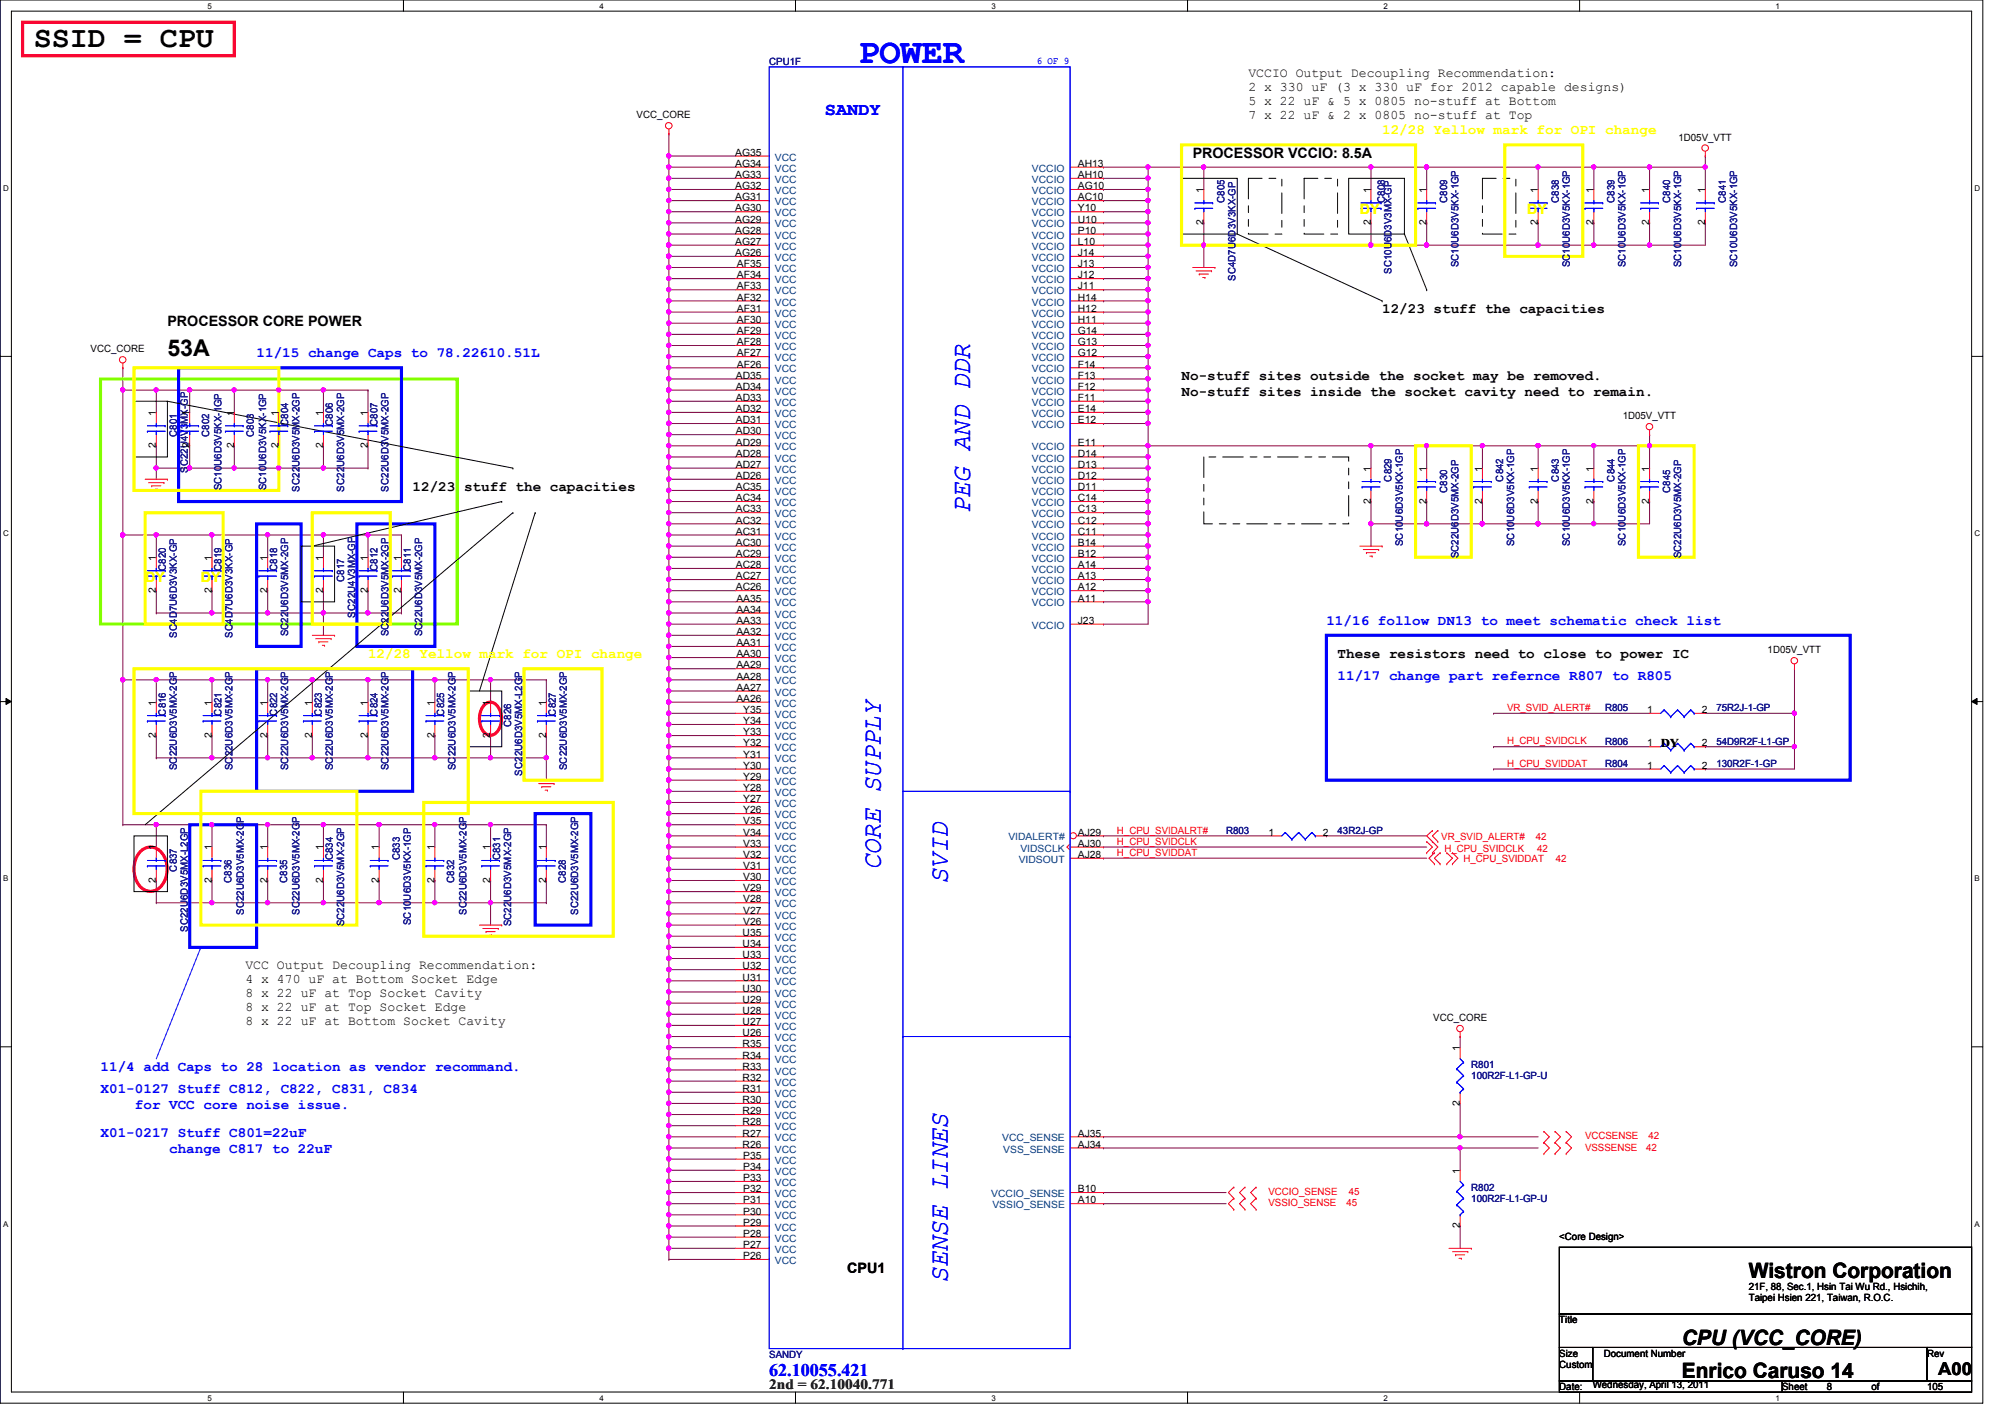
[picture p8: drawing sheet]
<svg xmlns="http://www.w3.org/2000/svg" width="297mm" height="210mm" viewBox="0 0 297 210" stroke-linecap="round" stroke-linejoin="round" font-family="sans-serif">
<defs><g id="words">
<text font-size="5.2" fill="#00f" x="127.2" y="9.3">POWER</text>
<text font-size="4.4" x="5" y="7">SSID = CPU</text>
<g font-size="3.9" fill="#00f">
<text x="143.7" y="76.1" transform="rotate(-90 143.7 76.1)">PEG AND DDR</text>
<text x="130.5" y="128.9" transform="rotate(-90 130.5 128.9)">CORE SUPPLY</text>
<text x="140.4" y="130.9" transform="rotate(-90 140.4 130.9)">SVID</text>
<text x="140.4" y="190" transform="rotate(-90 140.4 190)">SENSE LINES</text>
</g>
<text font-size="3.4" x="24.8" y="52.7">53A</text>
<g font-size="3.1">
<text x="259.1" y="189.3">Wistron Corporation</text>
<text x="249.2" y="199.2">CPU (VCC_CORE)</text>
<text x="249.2" y="204.2">Enrico Caruso 14</text>
</g>
<g font-size="2.6" fill="#00f">
<text x="122.2" y="17">SANDY</text>
<text x="114" y="203.8">62.10055.421</text>
</g>
<text font-size="2.6" x="287.1" y="203.7">A00</text>
<g font-size="2.1">
<text x="176.7" y="23.5">PROCESSOR VCCIO: 8.5A</text>
<text x="204.8" y="46.3">12/23 stuff the capacities</text>
<text x="24.8" y="48.2">PROCESSOR CORE POWER</text>
<text x="175" y="56.2">No-stuff sites outside the socket may be removed.</text>
<text x="175" y="58.6">No-stuff sites inside the socket cavity need to remain.</text>
<text x="61.1" y="72.7">12/23 stuff the capacities</text>
<text x="198.2" y="97.5">These resistors need to close to power IC</text>
<text x="125.5" y="188.6">CPU1</text>
</g>
<g font-size="2.1" fill="#ff0">
<text x="204.8" y="19.9">12/28 Yellow mark for OPI change</text>
<text x="201.5" y="31.7">DY</text>
<text x="226.2" y="31.7">DY</text>
<text x="21.5" y="86.2">DY</text>
<text x="29.8" y="86.2">DY</text>
<text x="54.5" y="97.5">12/28 Yellow mark for OPI change</text>
</g>
<g font-size="2.1" fill="#00f">
<text x="38" y="52.9">11/15 change Caps to 78.22610.51L</text>
<text x="196.5" y="92.5">11/16 follow DN13 to meet schematic check list</text>
<text x="198.2" y="100.8">11/17 change part refernce R807 to R805</text>
<text x="14.9" y="158.6">11/4 add Caps to 28 location as vendor recommand.</text>
<text x="14.9" y="161.9">X01-0127 Stuff C812, C822, C831, C834</text>
<text x="20" y="164.3">for VCC core noise issue.</text>
<text x="14.9" y="168.5">X01-0217 Stuff C801=22uF</text>
<text x="25.1" y="170.9">change C817 to 22uF</text>
</g>
<text font-size="2.1" fill="#008000" x="114" y="205.7">2nd = 62.10040.771</text>
<g font-size="1.9">
<text x="185" y="11.4">VCCIO Output Decoupling Recommendation:</text>
<text x="185" y="13.5">2 x 330 uF (3 x 330 uF for 2012 capable designs)</text>
<text x="185" y="15.6">5 x 22 uF &amp; 5 x 0805 no-stuff at Bottom</text>
<text x="185" y="17.7">7 x 22 uF &amp; 2 x 0805 no-stuff at Top</text>
<text x="36.4" y="143.5">VCC Output Decoupling Recommendation:</text>
<text x="36.4" y="145.6">4 x 470 uF at Bottom Socket Edge</text>
<text x="36.4" y="147.7">8 x 22 uF at Top Socket Cavity</text>
<text x="36.4" y="149.7">8 x 22 uF at Top Socket Edge</text>
<text x="36.4" y="151.8">8 x 22 uF at Bottom Socket Cavity</text>
</g>
<text font-size="1.8" x="246" y="110.6">DY</text>
<g font-size="1.5" fill="#000080">
<text x="114" y="9.6">CPU1F</text>
<text x="181.4" y="30.1" transform="rotate(-90 181.4 30.1)">C805</text>
<text x="205.2" y="30.1" transform="rotate(-90 205.2 30.1)">C808</text>
<text x="214.4" y="30.1" transform="rotate(-90 214.4 30.1)">C809</text>
<text x="230.9" y="30.1" transform="rotate(-90 230.9 30.1)">C838</text>
<text x="239.2" y="30.1" transform="rotate(-90 239.2 30.1)">C839</text>
<text x="247.4" y="30.1" transform="rotate(-90 247.4 30.1)">C840</text>
<text x="255.7" y="30.1" transform="rotate(-90 255.7 30.1)">C841</text>
<text x="183" y="41.6" transform="rotate(-90 183 41.6)">SC4D7U6D3V3KX-GP</text>
<text x="206.2" y="40.6" transform="rotate(-90 206.2 40.6)">SC10U6D3V3MX-GP</text>
<text x="216.1" y="39.6" transform="rotate(-90 216.1 39.6)">SC10U6D3V5KX-1GP</text>
<text x="232.6" y="39.6" transform="rotate(-90 232.6 39.6)">SC10U6D3V5KX-1GP</text>
<text x="240.8" y="39.6" transform="rotate(-90 240.8 39.6)">SC10U6D3V5KX-1GP</text>
<text x="249.1" y="39.6" transform="rotate(-90 249.1 39.6)">SC10U6D3V5KX-1GP</text>
<text x="257.3" y="39.6" transform="rotate(-90 257.3 39.6)">SC10U6D3V5KX-1GP</text>
<text x="26.2" y="64.7" transform="rotate(-90 26.2 64.7)">C801</text>
<text x="31" y="64.7" transform="rotate(-90 31 64.7)">C802</text>
<text x="37.6" y="64.7" transform="rotate(-90 37.6 64.7)">C803</text>
<text x="42.7" y="63.1" transform="rotate(-90 42.7 63.1)">C804</text>
<text x="49.3" y="63.1" transform="rotate(-90 49.3 63.1)">C806</text>
<text x="55.9" y="63.1" transform="rotate(-90 55.9 63.1)">C807</text>
<text x="27.9" y="70" transform="rotate(-90 27.9 70)">SC22U4V3MX-GP</text>
<text x="206.2" y="71.3" transform="rotate(-90 206.2 71.3)">C829</text>
<text x="222.7" y="71.3" transform="rotate(-90 222.7 71.3)">C842</text>
<text x="230.9" y="71.3" transform="rotate(-90 230.9 71.3)">C843</text>
<text x="239.2" y="71.3" transform="rotate(-90 239.2 71.3)">C844</text>
<text x="32.8" y="72.6" transform="rotate(-90 32.8 72.6)">SC10U6D3V5KX-1GP</text>
<text x="39.4" y="72.6" transform="rotate(-90 39.4 72.6)">SC10U6D3V5KX-1GP</text>
<text x="44.4" y="72.8" transform="rotate(-90 44.4 72.8)">SC22U6D3V5MX-2GP</text>
<text x="51" y="72.8" transform="rotate(-90 51 72.8)">SC22U6D3V5MX-2GP</text>
<text x="57.6" y="72.8" transform="rotate(-90 57.6 72.8)">SC22U6D3V5MX-2GP</text>
<text x="214.4" y="73" transform="rotate(-90 214.4 73)">C830</text>
<text x="247.4" y="73" transform="rotate(-90 247.4 73)">C845</text>
<text x="207.8" y="80.9" transform="rotate(-90 207.8 80.9)">SC10U6D3V5KX-1GP</text>
<text x="216.1" y="82.7" transform="rotate(-90 216.1 82.7)">SC22U6D3V5MX-2GP</text>
<text x="224.3" y="80.9" transform="rotate(-90 224.3 80.9)">SC10U6D3V5KX-1GP</text>
<text x="232.6" y="80.9" transform="rotate(-90 232.6 80.9)">SC10U6D3V5KX-1GP</text>
<text x="240.8" y="80.9" transform="rotate(-90 240.8 80.9)">SC10U6D3V5KX-1GP</text>
<text x="249.1" y="82.7" transform="rotate(-90 249.1 82.7)">SC22U6D3V5MX-2GP</text>
<text x="24.5" y="84.5" transform="rotate(-90 24.5 84.5)">C820</text>
<text x="32.8" y="84.5" transform="rotate(-90 32.8 84.5)">C819</text>
<text x="41.1" y="84.5" transform="rotate(-90 41.1 84.5)">C818</text>
<text x="51" y="86.2" transform="rotate(-90 51 86.2)">C817</text>
<text x="55.9" y="84.5" transform="rotate(-90 55.9 84.5)">C812</text>
<text x="60.9" y="84.5" transform="rotate(-90 60.9 84.5)">C811</text>
<text x="26.2" y="94.4" transform="rotate(-90 26.2 94.4)">SC4D7U6D3V3KX-GP</text>
<text x="34.5" y="94.4" transform="rotate(-90 34.5 94.4)">SC4D7U6D3V3KX-GP</text>
<text x="42.7" y="94.3" transform="rotate(-90 42.7 94.3)">SC22U6D3V5MX-2GP</text>
<text x="52.6" y="91.5" transform="rotate(-90 52.6 91.5)">SC22U4V3MX-GP</text>
<text x="57.6" y="94.3" transform="rotate(-90 57.6 94.3)">SC22U6D3V5MX-2GP</text>
<text x="62.5" y="94.3" transform="rotate(-90 62.5 94.3)">SC22U6D3V5MX-2GP</text>
<text x="24.5" y="106" transform="rotate(-90 24.5 106)">C816</text>
<text x="32.8" y="106" transform="rotate(-90 32.8 106)">C821</text>
<text x="41.1" y="106" transform="rotate(-90 41.1 106)">C822</text>
<text x="47.7" y="106" transform="rotate(-90 47.7 106)">C823</text>
<text x="55.9" y="106" transform="rotate(-90 55.9 106)">C824</text>
<text x="65.8" y="106" transform="rotate(-90 65.8 106)">C825</text>
<text x="75.7" y="107.7" transform="rotate(-90 75.7 107.7)">C826</text>
<text x="82.3" y="106" transform="rotate(-90 82.3 106)">C827</text>
<text x="237.8" y="105.4">R805</text>
<text x="254.3" y="105.4">75R2J-1-GP</text>
<text x="237.8" y="110.3">R806</text>
<text x="237.8" y="113.6">R804</text>
<text x="254.3" y="110.3">54D9R2F-L1-GP</text>
<text x="254.3" y="113.6">130R2F-1-GP</text>
<text x="26.2" y="114.1" transform="rotate(-90 26.2 114.1)">SC22U6D3V5MX-2GP</text>
<text x="34.5" y="114.1" transform="rotate(-90 34.5 114.1)">SC22U6D3V5MX-2GP</text>
<text x="42.7" y="114.1" transform="rotate(-90 42.7 114.1)">SC22U6D3V5MX-2GP</text>
<text x="49.3" y="114.1" transform="rotate(-90 49.3 114.1)">SC22U6D3V5MX-2GP</text>
<text x="57.6" y="114.1" transform="rotate(-90 57.6 114.1)">SC22U6D3V5MX-2GP</text>
<text x="67.5" y="114.1" transform="rotate(-90 67.5 114.1)">SC22U6D3V5MX-2GP</text>
<text x="77.4" y="114.9" transform="rotate(-90 77.4 114.9)">SC22U6D3V5MX-L2GP</text>
<text x="84" y="114.1" transform="rotate(-90 84 114.1)">SC22U6D3V5MX-2GP</text>
<text x="181.6" y="123.5">R803</text>
<text x="198.2" y="123.5">43R2J-GP</text>
<text x="26.2" y="129.1" transform="rotate(-90 26.2 129.1)">C837</text>
<text x="34.3" y="130.8" transform="rotate(-90 34.3 130.8)">C836</text>
<text x="42.5" y="130.8" transform="rotate(-90 42.5 130.8)">C835</text>
<text x="49.3" y="127.5" transform="rotate(-90 49.3 127.5)">C834</text>
<text x="59.2" y="127.5" transform="rotate(-90 59.2 127.5)">C833</text>
<text x="67.3" y="130.8" transform="rotate(-90 67.3 130.8)">C832</text>
<text x="74.1" y="127.5" transform="rotate(-90 74.1 127.5)">C831</text>
<text x="83.8" y="130.8" transform="rotate(-90 83.8 130.8)">C828</text>
<text x="36.1" y="135.6" transform="rotate(-90 36.1 135.6)">SC22U6D3V5MX-2GP</text>
<text x="44.4" y="135.6" transform="rotate(-90 44.4 135.6)">SC22U6D3V5MX-2GP</text>
<text x="51" y="137.2" transform="rotate(-90 51 137.2)">SC22U6D3V5MX-2GP</text>
<text x="60.9" y="137" transform="rotate(-90 60.9 137)">SC10U6D3V5KX-1GP</text>
<text x="69.1" y="135.6" transform="rotate(-90 69.1 135.6)">SC22U6D3V5MX-2GP</text>
<text x="75.7" y="137.2" transform="rotate(-90 75.7 137.2)">SC22U6D3V5MX-2GP</text>
<text x="85.6" y="135.6" transform="rotate(-90 85.6 135.6)">SC22U6D3V5MX-2GP</text>
<text x="27.9" y="138" transform="rotate(-90 27.9 138)">SC22U6D3V5MX-L2GP</text>
<text x="218" y="158.2">R801</text>
<text x="218" y="159.9">100R2F-L1-GP-U</text>
<text x="218" y="176.4">R802</text>
<text x="218" y="178">100R2F-L1-GP-U</text>
<text x="114" y="201.1">SANDY</text>
</g>
<text font-size="1.5" fill="#00f" x="153.6" y="9.5">6 OF 9</text>
<g font-size="1.5">
<text x="94.3" y="17.5">VCC_CORE</text>
<text x="108.9" y="23.1">AG35</text>
<text x="248.7" y="20.8">1D05V_VTT</text>
<text x="108.9" y="24.7">AG34</text>
<text x="108.9" y="26.4">AG33</text>
<text x="108.9" y="28">AG32</text>
<text x="108.9" y="29.7">AG31</text>
<text x="159.7" y="24.7">AH13</text>
<text x="159.7" y="26.4">AH10</text>
<text x="159.7" y="28">AG10</text>
<text x="159.7" y="29.7">AC10</text>
<text x="178.3" y="28.6" transform="rotate(-90 178.3 28.6)">1</text>
<text x="203.1" y="28.6" transform="rotate(-90 203.1 28.6)">1</text>
<text x="211.3" y="28.6" transform="rotate(-90 211.3 28.6)">1</text>
<text x="227.8" y="28.6" transform="rotate(-90 227.8 28.6)">1</text>
<text x="236.1" y="28.6" transform="rotate(-90 236.1 28.6)">1</text>
<text x="244.3" y="28.6" transform="rotate(-90 244.3 28.6)">1</text>
<text x="252.6" y="28.6" transform="rotate(-90 252.6 28.6)">1</text>
<text x="108.9" y="31.3">AG30</text>
<text x="108.9" y="33">AG29</text>
<text x="108.9" y="34.6">AG28</text>
<text x="159.7" y="31.3">Y10</text>
<text x="159.7" y="33">U10</text>
<text x="159.7" y="34.6">P10</text>
<text x="178.3" y="33.4" transform="rotate(-90 178.3 33.4)">2</text>
<text x="203.1" y="33.4" transform="rotate(-90 203.1 33.4)">2</text>
<text x="211.3" y="33.4" transform="rotate(-90 211.3 33.4)">2</text>
<text x="227.8" y="33.4" transform="rotate(-90 227.8 33.4)">2</text>
<text x="236.1" y="33.4" transform="rotate(-90 236.1 33.4)">2</text>
<text x="244.3" y="33.4" transform="rotate(-90 244.3 33.4)">2</text>
<text x="252.6" y="33.4" transform="rotate(-90 252.6 33.4)">2</text>
<text x="108.9" y="36.3">AG27</text>
<text x="108.9" y="37.9">AG26</text>
<text x="109.2" y="39.6">AF35</text>
<text x="109.2" y="41.2">AF34</text>
<text x="159.7" y="36.3">L10</text>
<text x="159.7" y="37.9">J14</text>
<text x="159.7" y="39.6">J13</text>
<text x="159.7" y="41.2">J12</text>
<text x="109.2" y="42.9">AF33</text>
<text x="109.2" y="44.5">AF32</text>
<text x="109.2" y="46.2">AF31</text>
<text x="109.2" y="47.8">AF30</text>
<text x="159.7" y="42.9">J11</text>
<text x="159.7" y="44.5">H14</text>
<text x="159.7" y="46.2">H12</text>
<text x="159.7" y="47.8">H11</text>
<text x="13.4" y="52.2">VCC_CORE</text>
<text x="109.2" y="49.5">AF29</text>
<text x="109.2" y="51.1">AF28</text>
<text x="109.2" y="52.8">AF27</text>
<text x="159.7" y="52.8">G12</text>
<text x="159.7" y="49.5">G14</text>
<text x="159.7" y="51.1">G13</text>
<text x="109" y="56.1">AD35</text>
<text x="109" y="57.7">AD34</text>
<text x="109" y="59.4">AD33</text>
<text x="109.2" y="54.4">AF26</text>
<text x="159.7" y="54.4">F14</text>
<text x="159.7" y="56.1">F13</text>
<text x="159.7" y="57.7">F12</text>
<text x="159.7" y="59.4">F11</text>
<text x="23.1" y="61.6" transform="rotate(-90 23.1 61.6)">1</text>
<text x="28.1" y="61.6" transform="rotate(-90 28.1 61.6)">1</text>
<text x="34.7" y="61.6" transform="rotate(-90 34.7 61.6)">1</text>
<text x="41.3" y="61.6" transform="rotate(-90 41.3 61.6)">1</text>
<text x="47.9" y="61.6" transform="rotate(-90 47.9 61.6)">1</text>
<text x="54.5" y="61.6" transform="rotate(-90 54.5 61.6)">1</text>
<text x="109" y="61">AD32</text>
<text x="109" y="62.7">AD31</text>
<text x="109" y="64.3">AD30</text>
<text x="109" y="66">AD29</text>
<text x="159.7" y="61">E14</text>
<text x="159.7" y="62.7">E12</text>
<text x="159.7" y="66">E11</text>
<text x="240.4" y="62.1">1D05V_VTT</text>
<text x="23.1" y="66.4" transform="rotate(-90 23.1 66.4)">2</text>
<text x="28.1" y="66.4" transform="rotate(-90 28.1 66.4)">2</text>
<text x="34.7" y="66.4" transform="rotate(-90 34.7 66.4)">2</text>
<text x="41.3" y="66.4" transform="rotate(-90 41.3 66.4)">2</text>
<text x="47.9" y="66.4" transform="rotate(-90 47.9 66.4)">2</text>
<text x="54.5" y="66.4" transform="rotate(-90 54.5 66.4)">2</text>
<text x="109" y="67.6">AD28</text>
<text x="109" y="69.3">AD27</text>
<text x="109" y="71">AD26</text>
<text x="159.7" y="67.6">D14</text>
<text x="159.7" y="69.3">D13</text>
<text x="159.7" y="71">D12</text>
<text x="203.1" y="69.8" transform="rotate(-90 203.1 69.8)">1</text>
<text x="211.3" y="69.8" transform="rotate(-90 211.3 69.8)">1</text>
<text x="219.6" y="69.8" transform="rotate(-90 219.6 69.8)">1</text>
<text x="227.8" y="69.8" transform="rotate(-90 227.8 69.8)">1</text>
<text x="236.1" y="69.8" transform="rotate(-90 236.1 69.8)">1</text>
<text x="244.3" y="69.8" transform="rotate(-90 244.3 69.8)">1</text>
<text x="109" y="72.6">AC35</text>
<text x="109" y="74.3">AC34</text>
<text x="109" y="75.9">AC33</text>
<text x="109" y="77.6">AC32</text>
<text x="159.7" y="77.6">C12</text>
<text x="159.7" y="72.6">D11</text>
<text x="159.7" y="74.3">C14</text>
<text x="159.7" y="75.9">C13</text>
<text x="203.1" y="74.6" transform="rotate(-90 203.1 74.6)">2</text>
<text x="211.3" y="74.6" transform="rotate(-90 211.3 74.6)">2</text>
<text x="219.6" y="74.6" transform="rotate(-90 219.6 74.6)">2</text>
<text x="227.8" y="74.6" transform="rotate(-90 227.8 74.6)">2</text>
<text x="236.1" y="74.6" transform="rotate(-90 236.1 74.6)">2</text>
<text x="244.3" y="74.6" transform="rotate(-90 244.3 74.6)">2</text>
<text x="23.1" y="83.1" transform="rotate(-90 23.1 83.1)">1</text>
<text x="31.4" y="83.1" transform="rotate(-90 31.4 83.1)">1</text>
<text x="39.6" y="83.1" transform="rotate(-90 39.6 83.1)">1</text>
<text x="47.9" y="83.1" transform="rotate(-90 47.9 83.1)">1</text>
<text x="54.5" y="83.1" transform="rotate(-90 54.5 83.1)">1</text>
<text x="59.4" y="83.1" transform="rotate(-90 59.4 83.1)">1</text>
<text x="109" y="79.2">AC31</text>
<text x="109" y="80.9">AC30</text>
<text x="109" y="82.5">AC29</text>
<text x="159.7" y="79.2">C11</text>
<text x="159.7" y="80.9">B14</text>
<text x="159.7" y="82.5">B12</text>
<text x="23.1" y="87.8" transform="rotate(-90 23.1 87.8)">2</text>
<text x="31.4" y="87.8" transform="rotate(-90 31.4 87.8)">2</text>
<text x="39.6" y="87.8" transform="rotate(-90 39.6 87.8)">2</text>
<text x="47.9" y="87.8" transform="rotate(-90 47.9 87.8)">2</text>
<text x="54.5" y="87.8" transform="rotate(-90 54.5 87.8)">2</text>
<text x="59.4" y="87.8" transform="rotate(-90 59.4 87.8)">2</text>
<text x="109" y="84.2">AC28</text>
<text x="109" y="85.8">AC27</text>
<text x="109" y="87.5">AC26</text>
<text x="109.1" y="89.1">AA35</text>
<text x="159.7" y="84.2">A14</text>
<text x="159.7" y="85.8">A13</text>
<text x="159.7" y="87.5">A12</text>
<text x="159.7" y="89.1">A11</text>
<text x="109.1" y="90.8">AA34</text>
<text x="109.1" y="92.4">AA33</text>
<text x="109.1" y="94.1">AA32</text>
<text x="109.1" y="95.7">AA31</text>
<text x="159.7" y="92.4">J23</text>
<text x="109.1" y="97.4">AA30</text>
<text x="109.1" y="99">AA29</text>
<text x="109.1" y="100.7">AA28</text>
<text x="261.9" y="96.8">1D05V_VTT</text>
<text x="23.1" y="104.5" transform="rotate(-90 23.1 104.5)">1</text>
<text x="31.4" y="104.5" transform="rotate(-90 31.4 104.5)">1</text>
<text x="39.6" y="104.5" transform="rotate(-90 39.6 104.5)">1</text>
<text x="46.2" y="104.5" transform="rotate(-90 46.2 104.5)">1</text>
<text x="54.5" y="104.5" transform="rotate(-90 54.5 104.5)">1</text>
<text x="64.4" y="104.5" transform="rotate(-90 64.4 104.5)">1</text>
<text x="72.6" y="104.5" transform="rotate(-90 72.6 104.5)">1</text>
<text x="80.9" y="104.5" transform="rotate(-90 80.9 104.5)">1</text>
<text x="109.1" y="102.3">AA27</text>
<text x="109.1" y="104">AA26</text>
<text x="110.1" y="105.6">Y35</text>
<text x="110.1" y="107.3">Y34</text>
<text x="244" y="105.6">1</text>
<text x="252.1" y="105.6">2</text>
<text x="23.1" y="109.3" transform="rotate(-90 23.1 109.3)">2</text>
<text x="31.4" y="109.3" transform="rotate(-90 31.4 109.3)">2</text>
<text x="39.6" y="109.3" transform="rotate(-90 39.6 109.3)">2</text>
<text x="46.2" y="109.3" transform="rotate(-90 46.2 109.3)">2</text>
<text x="54.5" y="109.3" transform="rotate(-90 54.5 109.3)">2</text>
<text x="64.4" y="109.3" transform="rotate(-90 64.4 109.3)">2</text>
<text x="72.6" y="109.3" transform="rotate(-90 72.6 109.3)">2</text>
<text x="80.9" y="109.3" transform="rotate(-90 80.9 109.3)">2</text>
<text x="110.1" y="108.9">Y33</text>
<text x="110.1" y="110.6">Y32</text>
<text x="110.1" y="112.2">Y31</text>
<text x="110.1" y="113.9">Y30</text>
<text x="244" y="110.6">1</text>
<text x="244" y="113.9">1</text>
<text x="252.1" y="110.6">2</text>
<text x="252.1" y="113.9">2</text>
<text x="110.1" y="115.5">Y29</text>
<text x="110.1" y="117.2">Y28</text>
<text x="110.1" y="118.8">Y27</text>
<text x="23.1" y="126" transform="rotate(-90 23.1 126)">1</text>
<text x="31.4" y="126" transform="rotate(-90 31.4 126)">1</text>
<text x="39.6" y="126" transform="rotate(-90 39.6 126)">1</text>
<text x="47.9" y="126" transform="rotate(-90 47.9 126)">1</text>
<text x="56.1" y="126" transform="rotate(-90 56.1 126)">1</text>
<text x="64.4" y="126" transform="rotate(-90 64.4 126)">1</text>
<text x="72.6" y="126" transform="rotate(-90 72.6 126)">1</text>
<text x="80.9" y="126" transform="rotate(-90 80.9 126)">1</text>
<text x="110.1" y="120.5">Y26</text>
<text x="110.1" y="122.1">V35</text>
<text x="110.1" y="123.8">V34</text>
<text x="110.1" y="125.4">V33</text>
<text x="159.7" y="123.8">AJ29</text>
<text x="159.7" y="125.4">AJ30</text>
<text x="187.9" y="123.8">1</text>
<text x="196" y="123.8">2</text>
<text x="23.1" y="130.8" transform="rotate(-90 23.1 130.8)">2</text>
<text x="31.4" y="130.8" transform="rotate(-90 31.4 130.8)">2</text>
<text x="39.6" y="130.8" transform="rotate(-90 39.6 130.8)">2</text>
<text x="47.9" y="130.8" transform="rotate(-90 47.9 130.8)">2</text>
<text x="56.1" y="130.8" transform="rotate(-90 56.1 130.8)">2</text>
<text x="64.4" y="130.8" transform="rotate(-90 64.4 130.8)">2</text>
<text x="72.6" y="130.8" transform="rotate(-90 72.6 130.8)">2</text>
<text x="80.9" y="130.8" transform="rotate(-90 80.9 130.8)">2</text>
<text x="110.1" y="127.1">V32</text>
<text x="110.1" y="128.7">V31</text>
<text x="110.1" y="130.4">V30</text>
<text x="159.7" y="127.1">AJ28</text>
<text x="110.1" y="132">V29</text>
<text x="110.1" y="133.7">V28</text>
<text x="110.1" y="135.3">V27</text>
<text x="110.1" y="137">V26</text>
<text x="110" y="138.6">U35</text>
<text x="110" y="140.3">U34</text>
<text x="110" y="141.9">U33</text>
<text x="110" y="143.6">U32</text>
<text x="110" y="145.2">U31</text>
<text x="110" y="146.9">U30</text>
<text x="110" y="148.5">U29</text>
<text x="110" y="150.2">U28</text>
<text x="110" y="151.8">U27</text>
<text x="110" y="153.5">U26</text>
<text x="110" y="155.2">R35</text>
<text x="212.3" y="151.3">VCC_CORE</text>
<text x="216.3" y="155.7" transform="rotate(-90 216.3 155.7)">1</text>
<text x="110" y="156.8">R34</text>
<text x="110" y="158.5">R33</text>
<text x="110" y="160.1">R32</text>
<text x="110" y="161.8">R31</text>
<text x="110" y="163.4">R30</text>
<text x="110" y="165.1">R29</text>
<text x="110" y="166.7">R28</text>
<text x="216.3" y="163.8" transform="rotate(-90 216.3 163.8)">2</text>
<text x="110" y="168.4">R27</text>
<text x="110" y="170">R26</text>
<text x="110.1" y="171.7">P35</text>
<text x="110.1" y="173.3">P34</text>
<text x="159.7" y="168.4">AJ35</text>
<text x="159.7" y="170">AJ34</text>
<text x="216.3" y="173.9" transform="rotate(-90 216.3 173.9)">1</text>
<text x="110.1" y="175">P33</text>
<text x="110.1" y="176.6">P32</text>
<text x="110.1" y="178.3">P31</text>
<text x="110.1" y="179.9">P30</text>
<text x="159.7" y="178.3">A10</text>
<text x="159.7" y="176.6">B10</text>
<text x="110.1" y="181.6">P29</text>
<text x="110.1" y="183.2">P28</text>
<text x="110.1" y="184.9">P27</text>
<text x="216.3" y="181.9" transform="rotate(-90 216.3 181.9)">2</text>
<text x="231" y="183.6">&lt;Core Design&gt;</text>
<text x="110.1" y="186.5">P26</text>
<text x="259.1" y="191.1">21F, 88, Sec.1, Hsin Tai Wu Rd., Hsichih,</text>
<text x="231" y="196">Title</text>
<text x="259.1" y="192.8">Taipei Hsien 221, Taiwan, R.O.C.</text>
<text x="231" y="201">Size</text>
<text x="231" y="202.6">Custom</text>
<text x="237.6" y="201">Document Number</text>
<text x="285.5" y="201">Rev</text>
<text x="231" y="205.9">Date:</text>
<text x="236" y="205.6">Wednesday, April 13, 2011</text>
<text x="264" y="205.9">Sheet</text>
<text x="270.6" y="205.9">8</text>
<text x="277.2" y="205.9">of</text>
<text x="285.5" y="205.9">105</text>
</g>
<g font-size="1.5" fill="#004080">
<text x="114.8" y="23.8">VCC</text>
<text x="114.8" y="25.4">VCC</text>
<text x="114.8" y="27.1">VCC</text>
<text x="114.8" y="28.7">VCC</text>
<text x="152.9" y="25.4">VCCIO</text>
<text x="152.9" y="27.1">VCCIO</text>
<text x="152.9" y="28.7">VCCIO</text>
<text x="114.8" y="30.4">VCC</text>
<text x="114.8" y="32">VCC</text>
<text x="114.8" y="33.7">VCC</text>
<text x="114.8" y="35.3">VCC</text>
<text x="152.9" y="30.4">VCCIO</text>
<text x="152.9" y="32">VCCIO</text>
<text x="152.9" y="33.7">VCCIO</text>
<text x="152.9" y="35.3">VCCIO</text>
<text x="114.8" y="37">VCC</text>
<text x="114.8" y="38.7">VCC</text>
<text x="114.8" y="40.3">VCC</text>
<text x="114.8" y="42">VCC</text>
<text x="152.9" y="37">VCCIO</text>
<text x="152.9" y="38.7">VCCIO</text>
<text x="152.9" y="40.3">VCCIO</text>
<text x="152.9" y="42">VCCIO</text>
<text x="114.8" y="43.6">VCC</text>
<text x="114.8" y="45.3">VCC</text>
<text x="114.8" y="46.9">VCC</text>
<text x="152.9" y="43.6">VCCIO</text>
<text x="152.9" y="45.3">VCCIO</text>
<text x="152.9" y="46.9">VCCIO</text>
<text x="114.8" y="48.6">VCC</text>
<text x="114.8" y="50.2">VCC</text>
<text x="114.8" y="51.9">VCC</text>
<text x="114.8" y="53.5">VCC</text>
<text x="152.9" y="53.5">VCCIO</text>
<text x="152.9" y="48.6">VCCIO</text>
<text x="152.9" y="50.2">VCCIO</text>
<text x="152.9" y="51.9">VCCIO</text>
<text x="114.8" y="55.2">VCC</text>
<text x="114.8" y="56.8">VCC</text>
<text x="114.8" y="58.5">VCC</text>
<text x="152.9" y="55.2">VCCIO</text>
<text x="152.9" y="56.8">VCCIO</text>
<text x="152.9" y="58.5">VCCIO</text>
<text x="114.8" y="60.1">VCC</text>
<text x="114.8" y="61.8">VCC</text>
<text x="114.8" y="63.4">VCC</text>
<text x="114.8" y="65.1">VCC</text>
<text x="152.9" y="60.1">VCCIO</text>
<text x="152.9" y="61.8">VCCIO</text>
<text x="152.9" y="63.4">VCCIO</text>
<text x="114.8" y="66.7">VCC</text>
<text x="114.8" y="68.4">VCC</text>
<text x="114.8" y="70">VCC</text>
<text x="114.8" y="71.7">VCC</text>
<text x="152.9" y="66.7">VCCIO</text>
<text x="152.9" y="68.4">VCCIO</text>
<text x="152.9" y="70">VCCIO</text>
<text x="152.9" y="71.7">VCCIO</text>
<text x="114.8" y="73.3">VCC</text>
<text x="114.8" y="75">VCC</text>
<text x="114.8" y="76.6">VCC</text>
<text x="152.9" y="73.3">VCCIO</text>
<text x="152.9" y="75">VCCIO</text>
<text x="152.9" y="76.6">VCCIO</text>
<text x="114.8" y="78.3">VCC</text>
<text x="114.8" y="79.9">VCC</text>
<text x="114.8" y="81.6">VCC</text>
<text x="114.8" y="83.2">VCC</text>
<text x="152.9" y="78.3">VCCIO</text>
<text x="152.9" y="79.9">VCCIO</text>
<text x="152.9" y="81.6">VCCIO</text>
<text x="152.9" y="83.2">VCCIO</text>
<text x="114.8" y="84.9">VCC</text>
<text x="114.8" y="86.5">VCC</text>
<text x="114.8" y="88.2">VCC</text>
<text x="114.8" y="89.8">VCC</text>
<text x="152.9" y="84.9">VCCIO</text>
<text x="152.9" y="86.5">VCCIO</text>
<text x="152.9" y="88.2">VCCIO</text>
<text x="152.9" y="89.8">VCCIO</text>
<text x="114.8" y="91.5">VCC</text>
<text x="114.8" y="93.1">VCC</text>
<text x="114.8" y="94.8">VCC</text>
<text x="152.9" y="93.1">VCCIO</text>
<text x="114.8" y="96.4">VCC</text>
<text x="114.8" y="98.1">VCC</text>
<text x="114.8" y="99.7">VCC</text>
<text x="114.8" y="101.4">VCC</text>
<text x="114.8" y="103">VCC</text>
<text x="114.8" y="104.7">VCC</text>
<text x="114.8" y="106.3">VCC</text>
<text x="114.8" y="108">VCC</text>
<text x="114.8" y="109.6">VCC</text>
<text x="114.8" y="111.3">VCC</text>
<text x="114.8" y="112.9">VCC</text>
<text x="114.8" y="114.6">VCC</text>
<text x="114.8" y="116.2">VCC</text>
<text x="114.8" y="117.9">VCC</text>
<text x="114.8" y="119.5">VCC</text>
<text x="114.8" y="121.2">VCC</text>
<text x="114.8" y="122.9">VCC</text>
<text x="114.8" y="124.5">VCC</text>
<text x="149.4" y="124.5">VIDALERT#</text>
<text x="114.8" y="126.2">VCC</text>
<text x="114.8" y="127.8">VCC</text>
<text x="114.8" y="129.5">VCC</text>
<text x="114.8" y="131.1">VCC</text>
<text x="150.9" y="127.8">VIDSOUT</text>
<text x="151.2" y="126.2">VIDSCLK</text>
<text x="114.8" y="132.8">VCC</text>
<text x="114.8" y="134.4">VCC</text>
<text x="114.8" y="136.1">VCC</text>
<text x="114.8" y="137.7">VCC</text>
<text x="114.8" y="139.4">VCC</text>
<text x="114.8" y="141">VCC</text>
<text x="114.8" y="142.7">VCC</text>
<text x="114.8" y="144.3">VCC</text>
<text x="114.8" y="146">VCC</text>
<text x="114.8" y="147.6">VCC</text>
<text x="114.8" y="149.3">VCC</text>
<text x="114.8" y="150.9">VCC</text>
<text x="114.8" y="152.6">VCC</text>
<text x="114.8" y="154.2">VCC</text>
<text x="114.8" y="155.9">VCC</text>
<text x="114.8" y="157.5">VCC</text>
<text x="114.8" y="159.2">VCC</text>
<text x="114.8" y="160.8">VCC</text>
<text x="114.8" y="162.5">VCC</text>
<text x="114.8" y="164.1">VCC</text>
<text x="114.8" y="165.8">VCC</text>
<text x="114.8" y="167.4">VCC</text>
<text x="114.8" y="169.1">VCC</text>
<text x="114.8" y="170.7">VCC</text>
<text x="114.8" y="172.4">VCC</text>
<text x="148.5" y="169.1">VCC_SENSE</text>
<text x="148.6" y="170.7">VSS_SENSE</text>
<text x="114.8" y="174">VCC</text>
<text x="114.8" y="175.7">VCC</text>
<text x="114.8" y="177.3">VCC</text>
<text x="114.8" y="179">VCC</text>
<text x="146.9" y="177.3">VCCIO_SENSE</text>
<text x="147" y="179">VSSIO_SENSE</text>
<text x="114.8" y="180.6">VCC</text>
<text x="114.8" y="182.3">VCC</text>
<text x="114.8" y="183.9">VCC</text>
<text x="114.8" y="185.6">VCC</text>
<text x="114.8" y="187.2">VCC</text>
</g>
<g font-size="1.5" fill="#f00">
<text x="223.3" y="105.3">VR_SVID_ALERT#</text>
<text x="223.3" y="110.3">H_CPU_SVIDCLK</text>
<text x="223.3" y="113.6">H_CPU_SVIDDAT</text>
<text x="165.5" y="125.1">H_CPU_SVIDCLK</text>
<text x="165.5" y="123.5">H_CPU_SVIDALRT#</text>
<text x="213.5" y="124.4">VR_SVID_ALERT#</text>
<text x="227.5" y="124.4">42</text>
<text x="165.5" y="126.8">H_CPU_SVIDDAT</text>
<text x="214" y="126.2">H_CPU_SVIDCLK</text>
<text x="216.8" y="127.7">H_CPU_SVIDDAT</text>
<text x="227.7" y="126.2">42</text>
<text x="230.5" y="127.7">42</text>
<text x="234.8" y="168.8">VCCSENSE</text>
<text x="234.8" y="170.4">VSSSENSE</text>
<text x="243.9" y="170.4">42</text>
<text x="244.2" y="168.8">42</text>
<text x="187.9" y="177">VCCIO_SENSE</text>
<text x="187.9" y="178.7">VSSIO_SENSE</text>
<text x="199.5" y="178.7">45</text>
<text x="199.8" y="177">45</text>
</g>
<g font-size="1.2">
<text x="30.7" y="1.3">5</text>
<text x="88.8" y="1.3">4</text>
<text x="146.9" y="1.3">3</text>
<text x="205" y="1.3">2</text>
<text x="263.1" y="1.3">1</text>
<text x=".5" y="28.3">D</text>
<text x="292.5" y="28.3">D</text>
<text x=".5" y="79.4">C</text>
<text x="292.5" y="79.4">C</text>
<text x=".5" y="130.6">B</text>
<text x="292.5" y="130.6">B</text>
<text x=".5" y="181.7">A</text>
<text x="292.5" y="181.7">A</text>
<text x="30.7" y="207.5">5</text>
<text x="88.8" y="207.5">4</text>
<text x="146.9" y="207.5">3</text>
<text x="205" y="207.5">2</text>
<text x="263.1" y="207.5">1</text>
</g>
</g></defs>
<path d="M0 0h293.7v207.9h-293.7zM1.7 1.7h290.4v204.5h-290.4z" fill="none" stroke="#000" stroke-width=".15"/>
<g fill="#fff">
<path d="M30.7 .2h.6v1.3h-.6z"/>
<path d="M30.7 206.4h.6v1.3h-.6z"/>
</g>
<path d="M59.8 0v1.7M59.8 206.2v1.7" fill="none" stroke="#000" stroke-width=".15"/>
<g fill="#fff">
<path d="M88.8 .2h.6v1.3h-.6z"/>
<path d="M88.8 206.4h.6v1.3h-.6z"/>
</g>
<path d="M117.9 0v1.7M117.9 206.2v1.7" fill="none" stroke="#000" stroke-width=".15"/>
<g fill="#fff">
<path d="M146.9 .2h.6v1.3h-.6z"/>
<path d="M146.9 206.4h.6v1.3h-.6z"/>
</g>
<path d="M175.9 0v1.7M175.9 206.2v1.7" fill="none" stroke="#000" stroke-width=".15"/>
<g fill="#fff">
<path d="M205 .2h.6v1.3h-.6z"/>
<path d="M205 206.4h.6v1.3h-.6z"/>
</g>
<path d="M234 0v1.7M234 206.2v1.7" fill="none" stroke="#000" stroke-width=".15"/>
<g fill="#fff">
<path d="M263.1 .2h.5v1.3h-.5z"/>
<path d="M263.1 206.4h.5v1.3h-.5z"/>
<path d="M.5 27.2h.8v1.3h-.8z"/>
<path d="M292.5 27.2h.8v1.3h-.8z"/>
<path d="M.5 78.4h.8v1.3h-.8z"/>
<path d="M292.5 78.4h.8v1.3h-.8z"/>
</g>
<path d="M0 52.8h1.7M292.1 52.8h1.6" fill="none" stroke="#000" stroke-width=".15"/>
<g fill="#fff">
<path d="M.5 129.5h.7v1.3h-.7z"/>
<path d="M292.5 129.5h.7v1.3h-.7z"/>
</g>
<path d="M0 103.9h1.7M.9 103.5l.8 .4-.8 .5zM292.1 103.9l.8-.4v.9zM292.1 103.9h1.6" fill="none" stroke="#000" stroke-width=".15"/>
<path d="M.9 103.5l.8 .4-.8 .5zM292.1 103.9l.8-.4v.9z" fill="#000"/>
<g fill="#fff">
<path d="M.5 180.6h.7v1.3h-.7z"/>
<path d="M292.5 180.6h.7v1.3h-.7z"/>
</g>
<path d="M0 155.1h1.7M292.1 155.1h1.6" fill="none" stroke="#000" stroke-width=".15"/>
<path d="M99.1 19.8h.1M99.1 19.8v3.3M99.1 186.6h.1M99.1 184.9h.1M99.1 186.6h9.9M99.1 184.9h9.9" fill="none" stroke="#800040" stroke-width=".15"/>
<circle cx="99.1" cy="184.9" r=".32" fill="#f0f"/>
<circle cx="99.1" cy="184.9" r=".32" fill="none" stroke="#f0f" stroke-width=".15"/>
<path d="M99.1 184.9h.1M99.1 183.3h.1M99.1 181.6h.1M99.1 181.6v1.7M99.1 184.9v1.7M99.1 183.3h9.9M99.1 181.6h9.9" fill="none" stroke="#800040" stroke-width=".15"/>
<circle cx="99.1" cy="181.6" r=".32" fill="#f0f"/>
<circle cx="99.1" cy="181.6" r=".32" fill="none" stroke="#f0f" stroke-width=".15"/>
<path d="M99.1 180h.1M99.1 180h9.9M99.1 180v1.6" fill="none" stroke="#800040" stroke-width=".15"/>
<circle cx="99.1" cy="179.9" r=".32" fill="#f0f"/>
<circle cx="99.1" cy="179.9" r=".32" fill="none" stroke="#f0f" stroke-width=".15"/>
<path d="M99.1 178.3h.1M99.1 178.3h9.9M99.1 178.3v1.7" fill="none" stroke="#800040" stroke-width=".15"/>
<circle cx="99.1" cy="178.3" r=".32" fill="#f0f"/>
<circle cx="99.1" cy="178.3" r=".32" fill="none" stroke="#f0f" stroke-width=".15"/>
<path d="M99.1 176.7h.1M99.1 176.7h9.9M99.1 176.7v1.6" fill="none" stroke="#800040" stroke-width=".15"/>
<circle cx="99.1" cy="176.6" r=".32" fill="#f0f"/>
<circle cx="99.1" cy="176.6" r=".32" fill="none" stroke="#f0f" stroke-width=".15"/>
<path d="M99.1 175h.1M99.1 175h9.9M99.1 175v1.7" fill="none" stroke="#800040" stroke-width=".15"/>
<circle cx="99.1" cy="175" r=".32" fill="#f0f"/>
<circle cx="99.1" cy="175" r=".32" fill="none" stroke="#f0f" stroke-width=".15"/>
<path d="M99.1 163.4h.1M99.1 173.4h.1M99.1 161.8h.1M99.1 171.7h.1M99.1 170.1h.1M99.1 163.4h9.9M99.1 173.4h9.9M99.1 161.8h9.9M99.1 171.7h9.9M99.1 170.1h9.9" fill="none" stroke="#800040" stroke-width=".15"/>
<circle cx="99.1" cy="170" r=".32" fill="#f0f"/>
<circle cx="99.1" cy="170" r=".32" fill="none" stroke="#f0f" stroke-width=".15"/>
<path d="M99.1 168.4h.1M99.1 168.4h9.9" fill="none" stroke="#800040" stroke-width=".15"/>
<circle cx="99.1" cy="168.4" r=".32" fill="#f0f"/>
<circle cx="99.1" cy="168.4" r=".32" fill="none" stroke="#f0f" stroke-width=".15"/>
<path d="M99.1 166.8h.1M99.1 165.1h.1M99.1 166.8h9.9M99.1 165.1h9.9M99.1 166.8v1.6" fill="none" stroke="#800040" stroke-width=".15"/>
<circle cx="99.1" cy="166.7" r=".32" fill="#f0f"/>
<circle cx="99.1" cy="166.7" r=".32" fill="none" stroke="#f0f" stroke-width=".15"/>
<path d="M99.1 168.4h.1M99.1 170.1h.1M99.1 168.4v3.3" fill="none" stroke="#800040" stroke-width=".15"/>
<circle cx="99.1" cy="170" r=".32" fill="#f0f"/>
<circle cx="99.1" cy="170" r=".32" fill="none" stroke="#f0f" stroke-width=".15"/>
<path d="M99.1 163.4h.1M99.1 163.4v1.7" fill="none" stroke="#800040" stroke-width=".15"/>
<circle cx="99.1" cy="163.4" r=".32" fill="#f0f"/>
<circle cx="99.1" cy="163.4" r=".32" fill="none" stroke="#f0f" stroke-width=".15"/>
<path d="M99.1 171.7h.1M99.1 171.7v1.7" fill="none" stroke="#800040" stroke-width=".15"/>
<circle cx="99.1" cy="171.7" r=".32" fill="#f0f"/>
<circle cx="99.1" cy="171.7" r=".32" fill="none" stroke="#f0f" stroke-width=".15"/>
<path d="M99.1 161.8h.1M99.1 161.8v1.6" fill="none" stroke="#800040" stroke-width=".15"/>
<circle cx="99.1" cy="161.8" r=".32" fill="#f0f"/>
<circle cx="99.1" cy="161.8" r=".32" fill="none" stroke="#f0f" stroke-width=".15"/>
<path d="M99.1 173.4h.1M99.1 173.4v1.6" fill="none" stroke="#800040" stroke-width=".15"/>
<circle cx="99.1" cy="173.3" r=".32" fill="#f0f"/>
<circle cx="99.1" cy="173.3" r=".32" fill="none" stroke="#f0f" stroke-width=".15"/>
<path d="M99.1 150.2h.1M99.1 150.2h9.9" fill="none" stroke="#800040" stroke-width=".15"/>
<circle cx="99.1" cy="150.2" r=".32" fill="#f0f"/>
<circle cx="99.1" cy="150.2" r=".32" fill="none" stroke="#f0f" stroke-width=".15"/>
<path d="M99.1 137h.1M99.1 137h9.9M99.1 148.6h.1M99.1 158.5h.1M99.1 148.6h9.9M99.1 158.5h9.9M99.1 160.1h.1M99.1 160.1h9.9" fill="none" stroke="#800040" stroke-width=".15"/>
<circle cx="99.1" cy="137" r=".32" fill="#f0f"/>
<circle cx="99.1" cy="137" r=".32" fill="none" stroke="#f0f" stroke-width=".15"/>
<path d="M99.1 135.4h.1M99.1 135.4h9.9M99.1 146.9h.1M99.1 145.3h.1M99.1 143.6h.1M99.1 146.9h9.9M99.1 145.3h9.9M99.1 143.6h9.9" fill="none" stroke="#800040" stroke-width=".15"/>
<circle cx="99.1" cy="143.6" r=".32" fill="#f0f"/>
<circle cx="99.1" cy="143.6" r=".32" fill="none" stroke="#f0f" stroke-width=".15"/>
<path d="M99.1 142h.1M99.1 142h9.9" fill="none" stroke="#800040" stroke-width=".15"/>
<circle cx="99.1" cy="142" r=".32" fill="#f0f"/>
<circle cx="99.1" cy="142" r=".32" fill="none" stroke="#f0f" stroke-width=".15"/>
<path d="M99.1 138.7h.1M99.1 138.7h9.9M99.1 140.3h.1M99.1 156.8h.1M99.1 155.2h.1M99.1 140.3h9.9M99.1 156.8h9.9M99.1 155.2h9.9" fill="none" stroke="#800040" stroke-width=".15"/>
<circle cx="99.1" cy="155.2" r=".32" fill="#f0f"/>
<circle cx="99.1" cy="155.2" r=".32" fill="none" stroke="#f0f" stroke-width=".15"/>
<path d="M99.1 153.5h.1M99.1 153.5h9.9" fill="none" stroke="#800040" stroke-width=".15"/>
<circle cx="99.1" cy="153.5" r=".32" fill="#f0f"/>
<circle cx="99.1" cy="153.5" r=".32" fill="none" stroke="#f0f" stroke-width=".15"/>
<path d="M99.1 151.9h.1M99.1 151.9h9.9" fill="none" stroke="#800040" stroke-width=".15"/>
<circle cx="99.1" cy="151.9" r=".32" fill="#f0f"/>
<circle cx="99.1" cy="151.9" r=".32" fill="none" stroke="#f0f" stroke-width=".15"/>
<path d="M99.1 145.3h.1M99.1 145.3v1.6" fill="none" stroke="#800040" stroke-width=".15"/>
<circle cx="99.1" cy="145.3" r=".32" fill="#f0f"/>
<circle cx="99.1" cy="145.3" r=".32" fill="none" stroke="#f0f" stroke-width=".15"/>
<path d="M99.1 160.1h.1M99.1 160.1v1.7" fill="none" stroke="#800040" stroke-width=".15"/>
<circle cx="99.1" cy="160.1" r=".32" fill="#f0f"/>
<circle cx="99.1" cy="160.1" r=".32" fill="none" stroke="#f0f" stroke-width=".15"/>
<path d="M99.1 150.2h.1M99.1 140.3h.1M99.1 140.3v1.7M99.1 150.2v1.7" fill="none" stroke="#800040" stroke-width=".15"/>
<circle cx="99.1" cy="140.3" r=".32" fill="#f0f"/>
<circle cx="99.1" cy="140.3" r=".32" fill="none" stroke="#f0f" stroke-width=".15"/>
<path d="M99.1 146.9h.1M99.1 146.9v1.7" fill="none" stroke="#800040" stroke-width=".15"/>
<circle cx="99.1" cy="146.9" r=".32" fill="#f0f"/>
<circle cx="99.1" cy="146.9" r=".32" fill="none" stroke="#f0f" stroke-width=".15"/>
<path d="M99.1 151.9h.1M99.1 156.8h.1M99.1 151.9v1.6M99.1 156.8v1.7" fill="none" stroke="#800040" stroke-width=".15"/>
<circle cx="99.1" cy="156.8" r=".32" fill="#f0f"/>
<circle cx="99.1" cy="156.8" r=".32" fill="none" stroke="#f0f" stroke-width=".15"/>
<path d="M99.1 158.5h.1M99.1 158.5v1.6" fill="none" stroke="#800040" stroke-width=".15"/>
<circle cx="99.1" cy="158.5" r=".32" fill="#f0f"/>
<circle cx="99.1" cy="158.5" r=".32" fill="none" stroke="#f0f" stroke-width=".15"/>
<path d="M99.1 138.7h.1M99.1 138.7v1.6M99.1 153.5h.1M99.1 153.5v1.7" fill="none" stroke="#800040" stroke-width=".15"/>
<circle cx="99.1" cy="138.7" r=".32" fill="#f0f"/>
<circle cx="99.1" cy="138.7" r=".32" fill="none" stroke="#f0f" stroke-width=".15"/>
<path d="M99.1 135.4h.1M99.1 135.4v1.6" fill="none" stroke="#800040" stroke-width=".15"/>
<circle cx="99.1" cy="135.4" r=".32" fill="#f0f"/>
<circle cx="99.1" cy="135.4" r=".32" fill="none" stroke="#f0f" stroke-width=".15"/>
<path d="M99.1 155.2h.1M99.1 155.2v1.6" fill="none" stroke="#800040" stroke-width=".15"/>
<circle cx="99.1" cy="155.2" r=".32" fill="#f0f"/>
<circle cx="99.1" cy="155.2" r=".32" fill="none" stroke="#f0f" stroke-width=".15"/>
<path d="M99.1 137h.1M99.1 137v1.7" fill="none" stroke="#800040" stroke-width=".15"/>
<circle cx="99.1" cy="137" r=".32" fill="#f0f"/>
<circle cx="99.1" cy="137" r=".32" fill="none" stroke="#f0f" stroke-width=".15"/>
<path d="M99.1 142h.1M99.1 142v1.6" fill="none" stroke="#800040" stroke-width=".15"/>
<circle cx="99.1" cy="142" r=".32" fill="#f0f"/>
<circle cx="99.1" cy="142" r=".32" fill="none" stroke="#f0f" stroke-width=".15"/>
<path d="M99.1 143.6h.1M99.1 143.6v1.7" fill="none" stroke="#800040" stroke-width=".15"/>
<circle cx="99.1" cy="143.6" r=".32" fill="#f0f"/>
<circle cx="99.1" cy="143.6" r=".32" fill="none" stroke="#f0f" stroke-width=".15"/>
<g fill="none" stroke="#800040" stroke-width=".15">
<path d="M99.1 110.6h.1M99.1 109h.1M99.1 118.9h.1M99.1 117.2h.1M99.1 110.6h9.9M99.1 109h9.9M99.1 118.9h9.9M99.1 117.2h9.9M99.1 123.8h.1M99.1 133.7h.1M99.1 122.2h.1M99.1 132.1h.1"/>
<path d="M99.1 120.5h.1M99.1 123.8h9.9M99.1 133.7h9.9M99.1 122.2h9.9M99.1 132.1h9.9M99.1 120.5h9.9"/>
</g>
<circle cx="99.1" cy="117.2" r=".32" fill="#f0f"/>
<circle cx="99.1" cy="117.2" r=".32" fill="none" stroke="#f0f" stroke-width=".15"/>
<path d="M99.1 115.6h.1M99.1 115.6h9.9" fill="none" stroke="#800040" stroke-width=".15"/>
<circle cx="99.1" cy="115.5" r=".32" fill="#f0f"/>
<circle cx="99.1" cy="115.5" r=".32" fill="none" stroke="#f0f" stroke-width=".15"/>
<path d="M99.1 113.9h.1M99.1 113.9h9.9" fill="none" stroke="#800040" stroke-width=".15"/>
<circle cx="99.1" cy="113.9" r=".32" fill="#f0f"/>
<circle cx="99.1" cy="113.9" r=".32" fill="none" stroke="#f0f" stroke-width=".15"/>
<path d="M99.1 112.3h.1M99.1 112.3h9.9" fill="none" stroke="#800040" stroke-width=".15"/>
<circle cx="99.1" cy="112.2" r=".32" fill="#f0f"/>
<circle cx="99.1" cy="112.2" r=".32" fill="none" stroke="#f0f" stroke-width=".15"/>
<path d="M99.1 130.4h.1M99.1 128.8h.1M99.1 127.1h.1M99.1 130.4h9.9M99.1 128.8h9.9M99.1 127.1h9.9" fill="none" stroke="#800040" stroke-width=".15"/>
<circle cx="99.1" cy="127.1" r=".32" fill="#f0f"/>
<circle cx="99.1" cy="127.1" r=".32" fill="none" stroke="#f0f" stroke-width=".15"/>
<path d="M99.1 125.5h.1M99.1 125.5h9.9" fill="none" stroke="#800040" stroke-width=".15"/>
<circle cx="99.1" cy="125.4" r=".32" fill="#f0f"/>
<circle cx="99.1" cy="125.4" r=".32" fill="none" stroke="#f0f" stroke-width=".15"/>
<path d="M99.1 110.6h.1M99.1 110.6v1.7" fill="none" stroke="#800040" stroke-width=".15"/>
<circle cx="99.1" cy="110.6" r=".32" fill="#f0f"/>
<circle cx="99.1" cy="110.6" r=".32" fill="none" stroke="#f0f" stroke-width=".15"/>
<path d="M99.1 123.8h.1M99.1 123.8v1.7" fill="none" stroke="#800040" stroke-width=".15"/>
<circle cx="99.1" cy="123.8" r=".32" fill="#f0f"/>
<circle cx="99.1" cy="123.8" r=".32" fill="none" stroke="#f0f" stroke-width=".15"/>
<path d="M99.1 132.1h.1M99.1 132.1v1.6" fill="none" stroke="#800040" stroke-width=".15"/>
<circle cx="99.1" cy="132.1" r=".32" fill="#f0f"/>
<circle cx="99.1" cy="132.1" r=".32" fill="none" stroke="#f0f" stroke-width=".15"/>
<path d="M99.1 120.5h.1M99.1 120.5v1.7" fill="none" stroke="#800040" stroke-width=".15"/>
<circle cx="99.1" cy="120.5" r=".32" fill="#f0f"/>
<circle cx="99.1" cy="120.5" r=".32" fill="none" stroke="#f0f" stroke-width=".15"/>
<path d="M99.1 127.1h.1M99.1 127.1v1.7" fill="none" stroke="#800040" stroke-width=".15"/>
<circle cx="99.1" cy="127.1" r=".32" fill="#f0f"/>
<circle cx="99.1" cy="127.1" r=".32" fill="none" stroke="#f0f" stroke-width=".15"/>
<path d="M99.1 128.8h.1M99.1 128.8v1.6" fill="none" stroke="#800040" stroke-width=".15"/>
<circle cx="99.1" cy="128.8" r=".32" fill="#f0f"/>
<circle cx="99.1" cy="128.8" r=".32" fill="none" stroke="#f0f" stroke-width=".15"/>
<path d="M99.1 130.4h.1M99.1 130.4v1.7" fill="none" stroke="#800040" stroke-width=".15"/>
<circle cx="99.1" cy="130.4" r=".32" fill="#f0f"/>
<circle cx="99.1" cy="130.4" r=".32" fill="none" stroke="#f0f" stroke-width=".15"/>
<path d="M99.1 112.3h.1M99.1 118.9h.1M99.1 112.3v1.6M99.1 118.9v1.6M99.1 125.5h.1M99.1 125.5v1.6" fill="none" stroke="#800040" stroke-width=".15"/>
<circle cx="99.1" cy="118.8" r=".32" fill="#f0f"/>
<circle cx="99.1" cy="118.8" r=".32" fill="none" stroke="#f0f" stroke-width=".15"/>
<path d="M99.1 113.9h.1M99.1 113.9v1.7" fill="none" stroke="#800040" stroke-width=".15"/>
<circle cx="99.1" cy="113.9" r=".32" fill="#f0f"/>
<circle cx="99.1" cy="113.9" r=".32" fill="none" stroke="#f0f" stroke-width=".15"/>
<path d="M99.1 117.2h.1M99.1 117.2v1.7" fill="none" stroke="#800040" stroke-width=".15"/>
<circle cx="99.1" cy="117.2" r=".32" fill="#f0f"/>
<circle cx="99.1" cy="117.2" r=".32" fill="none" stroke="#f0f" stroke-width=".15"/>
<path d="M99.1 115.6h.1M99.1 115.6v1.6" fill="none" stroke="#800040" stroke-width=".15"/>
<circle cx="99.1" cy="115.5" r=".32" fill="#f0f"/>
<circle cx="99.1" cy="115.5" r=".32" fill="none" stroke="#f0f" stroke-width=".15"/>
<path d="M99.1 97.4h.1M99.1 97.4h9.9" fill="none" stroke="#800040" stroke-width=".15"/>
<circle cx="99.1" cy="97.4" r=".32" fill="#f0f"/>
<circle cx="99.1" cy="97.4" r=".32" fill="none" stroke="#f0f" stroke-width=".15"/>
<g fill="none" stroke="#800040" stroke-width=".15">
<path d="M99.1 95.8h.1M99.1 84.2h.1M99.1 94.1h.1M99.1 82.5h.1M99.1 92.5h.1M99.1 90.8h.1M99.1 95.8h9.9M99.1 84.2h9.9M99.1 94.1h9.9M99.1 82.5h9.9M99.1 92.5h9.9M99.1 90.8h9.9"/>
<path d="M99.1 107.3h.1M99.1 105.7h.1M99.1 107.3h9.9M99.1 105.7h9.9"/>
</g>
<circle cx="99.1" cy="90.8" r=".32" fill="#f0f"/>
<circle cx="99.1" cy="90.8" r=".32" fill="none" stroke="#f0f" stroke-width=".15"/>
<path d="M99.1 89.2h.1M99.1 89.2h9.9" fill="none" stroke="#800040" stroke-width=".15"/>
<circle cx="99.1" cy="89.1" r=".32" fill="#f0f"/>
<circle cx="99.1" cy="89.1" r=".32" fill="none" stroke="#f0f" stroke-width=".15"/>
<path d="M99.1 87.5h.1M99.1 85.9h.1M99.1 87.5h9.9M99.1 85.9h9.9M99.1 104h.1M99.1 104h9.9" fill="none" stroke="#800040" stroke-width=".15"/>
<circle cx="99.1" cy="104" r=".32" fill="#f0f"/>
<circle cx="99.1" cy="104" r=".32" fill="none" stroke="#f0f" stroke-width=".15"/>
<path d="M99.1 102.4h.1M99.1 102.4h9.9" fill="none" stroke="#800040" stroke-width=".15"/>
<circle cx="99.1" cy="102.3" r=".32" fill="#f0f"/>
<circle cx="99.1" cy="102.3" r=".32" fill="none" stroke="#f0f" stroke-width=".15"/>
<path d="M99.1 100.7h.1M99.1 100.7h9.9" fill="none" stroke="#800040" stroke-width=".15"/>
<circle cx="99.1" cy="100.7" r=".32" fill="#f0f"/>
<circle cx="99.1" cy="100.7" r=".32" fill="none" stroke="#f0f" stroke-width=".15"/>
<path d="M99.1 99.1h.1M99.1 99.1h9.9" fill="none" stroke="#800040" stroke-width=".15"/>
<circle cx="99.1" cy="99" r=".32" fill="#f0f"/>
<circle cx="99.1" cy="99" r=".32" fill="none" stroke="#f0f" stroke-width=".15"/>
<path d="M99.1 84.2h.1M99.1 84.2v1.7M99.1 102.4h.1M99.1 102.4v1.6" fill="none" stroke="#800040" stroke-width=".15"/>
<circle cx="99.1" cy="84.2" r=".32" fill="#f0f"/>
<circle cx="99.1" cy="84.2" r=".32" fill="none" stroke="#f0f" stroke-width=".15"/>
<path d="M99.1 105.7h.1M99.1 105.7v1.6" fill="none" stroke="#800040" stroke-width=".15"/>
<circle cx="99.1" cy="105.6" r=".32" fill="#f0f"/>
<circle cx="99.1" cy="105.6" r=".32" fill="none" stroke="#f0f" stroke-width=".15"/>
<path d="M99.1 95.8h.1M99.1 95.8v1.6" fill="none" stroke="#800040" stroke-width=".15"/>
<circle cx="99.1" cy="95.7" r=".32" fill="#f0f"/>
<circle cx="99.1" cy="95.7" r=".32" fill="none" stroke="#f0f" stroke-width=".15"/>
<path d="M99.1 107.3h.1M99.1 107.3v1.7" fill="none" stroke="#800040" stroke-width=".15"/>
<circle cx="99.1" cy="107.3" r=".32" fill="#f0f"/>
<circle cx="99.1" cy="107.3" r=".32" fill="none" stroke="#f0f" stroke-width=".15"/>
<path d="M99.1 87.5h.1M99.1 87.5v1.7" fill="none" stroke="#800040" stroke-width=".15"/>
<circle cx="99.1" cy="87.5" r=".32" fill="#f0f"/>
<circle cx="99.1" cy="87.5" r=".32" fill="none" stroke="#f0f" stroke-width=".15"/>
<path d="M99.1 82.5h.1M99.1 82.5v1.7" fill="none" stroke="#800040" stroke-width=".15"/>
<circle cx="99.1" cy="82.5" r=".32" fill="#f0f"/>
<circle cx="99.1" cy="82.5" r=".32" fill="none" stroke="#f0f" stroke-width=".15"/>
<path d="M99.1 97.4h.1M99.1 99.1h.1M99.1 92.5h.1M99.1 92.5v1.6M99.1 97.4v3.3" fill="none" stroke="#800040" stroke-width=".15"/>
<circle cx="99.1" cy="92.4" r=".32" fill="#f0f"/>
<circle cx="99.1" cy="92.4" r=".32" fill="none" stroke="#f0f" stroke-width=".15"/>
<path d="M99.1 85.9h.1M99.1 85.9v1.6" fill="none" stroke="#800040" stroke-width=".15"/>
<circle cx="99.1" cy="85.8" r=".32" fill="#f0f"/>
<circle cx="99.1" cy="85.8" r=".32" fill="none" stroke="#f0f" stroke-width=".15"/>
<path d="M99.1 104h.1M99.1 104v1.7" fill="none" stroke="#800040" stroke-width=".15"/>
<circle cx="99.1" cy="104" r=".32" fill="#f0f"/>
<circle cx="99.1" cy="104" r=".32" fill="none" stroke="#f0f" stroke-width=".15"/>
<path d="M99.1 89.2h.1M99.1 89.2v1.6" fill="none" stroke="#800040" stroke-width=".15"/>
<circle cx="99.1" cy="89.1" r=".32" fill="#f0f"/>
<circle cx="99.1" cy="89.1" r=".32" fill="none" stroke="#f0f" stroke-width=".15"/>
<path d="M99.1 90.8h.1M99.1 90.8v1.7" fill="none" stroke="#800040" stroke-width=".15"/>
<circle cx="99.1" cy="90.8" r=".32" fill="#f0f"/>
<circle cx="99.1" cy="90.8" r=".32" fill="none" stroke="#f0f" stroke-width=".15"/>
<path d="M99.1 57.8h.1M99.1 57.8h9.9M99.1 71h.1M99.1 69.3h.1M99.1 79.2h.1M99.1 71h9.9M99.1 69.3h9.9M99.1 79.2h9.9M99.1 80.9h.1M99.1 80.9h9.9" fill="none" stroke="#800040" stroke-width=".15"/>
<circle cx="99.1" cy="57.8" r=".32" fill="#f0f"/>
<circle cx="99.1" cy="57.8" r=".32" fill="none" stroke="#f0f" stroke-width=".15"/>
<path d="M99.1 56.1h.1M99.1 56.1h9.9M99.1 67.7h.1M99.1 66h.1M99.1 64.4h.1M99.1 67.7h9.9M99.1 66h9.9M99.1 64.4h9.9" fill="none" stroke="#800040" stroke-width=".15"/>
<circle cx="99.1" cy="64.4" r=".32" fill="#f0f"/>
<circle cx="99.1" cy="64.4" r=".32" fill="none" stroke="#f0f" stroke-width=".15"/>
<path d="M99.1 62.7h.1M99.1 62.7h9.9" fill="none" stroke="#800040" stroke-width=".15"/>
<circle cx="99.1" cy="62.7" r=".32" fill="#f0f"/>
<circle cx="99.1" cy="62.7" r=".32" fill="none" stroke="#f0f" stroke-width=".15"/>
<path d="M99.1 59.4h.1M99.1 59.4h9.9M99.1 61.1h.1M99.1 77.6h.1M99.1 75.9h.1M99.1 74.3h.1M99.1 61.1h9.9M99.1 77.6h9.9M99.1 75.9h9.9M99.1 74.3h9.9" fill="none" stroke="#800040" stroke-width=".15"/>
<circle cx="99.1" cy="74.3" r=".32" fill="#f0f"/>
<circle cx="99.1" cy="74.3" r=".32" fill="none" stroke="#f0f" stroke-width=".15"/>
<path d="M99.1 72.6h.1M99.1 72.6h9.9" fill="none" stroke="#800040" stroke-width=".15"/>
<circle cx="99.1" cy="72.6" r=".32" fill="#f0f"/>
<circle cx="99.1" cy="72.6" r=".32" fill="none" stroke="#f0f" stroke-width=".15"/>
<path d="M99.1 56.1h.1M99.1 56.1v1.7" fill="none" stroke="#800040" stroke-width=".15"/>
<circle cx="99.1" cy="56.1" r=".32" fill="#f0f"/>
<circle cx="99.1" cy="56.1" r=".32" fill="none" stroke="#f0f" stroke-width=".15"/>
<path d="M99.1 67.7h.1M99.1 67.7v1.6" fill="none" stroke="#800040" stroke-width=".15"/>
<circle cx="99.1" cy="67.7" r=".32" fill="#f0f"/>
<circle cx="99.1" cy="67.7" r=".32" fill="none" stroke="#f0f" stroke-width=".15"/>
<path d="M99.1 61.1h.1M99.1 61.1v1.6" fill="none" stroke="#800040" stroke-width=".15"/>
<circle cx="99.1" cy="61.1" r=".32" fill="#f0f"/>
<circle cx="99.1" cy="61.1" r=".32" fill="none" stroke="#f0f" stroke-width=".15"/>
<path d="M99.1 66h.1M99.1 66v1.7" fill="none" stroke="#800040" stroke-width=".15"/>
<circle cx="99.1" cy="66" r=".32" fill="#f0f"/>
<circle cx="99.1" cy="66" r=".32" fill="none" stroke="#f0f" stroke-width=".15"/>
<path d="M99.1 75.9h.1M99.1 75.9v1.7" fill="none" stroke="#800040" stroke-width=".15"/>
<circle cx="99.1" cy="75.9" r=".32" fill="#f0f"/>
<circle cx="99.1" cy="75.9" r=".32" fill="none" stroke="#f0f" stroke-width=".15"/>
<path d="M99.1 80.9h.1M99.1 80.9v1.6" fill="none" stroke="#800040" stroke-width=".15"/>
<circle cx="99.1" cy="80.9" r=".32" fill="#f0f"/>
<circle cx="99.1" cy="80.9" r=".32" fill="none" stroke="#f0f" stroke-width=".15"/>
<path d="M99.1 77.6h.1M99.1 77.6v1.6" fill="none" stroke="#800040" stroke-width=".15"/>
<circle cx="99.1" cy="77.6" r=".32" fill="#f0f"/>
<circle cx="99.1" cy="77.6" r=".32" fill="none" stroke="#f0f" stroke-width=".15"/>
<path d="M99.1 59.4h.1M99.1 59.4v1.7" fill="none" stroke="#800040" stroke-width=".15"/>
<circle cx="99.1" cy="59.4" r=".32" fill="#f0f"/>
<circle cx="99.1" cy="59.4" r=".32" fill="none" stroke="#f0f" stroke-width=".15"/>
<path d="M99.1 71h.1M99.1 71v1.6" fill="none" stroke="#800040" stroke-width=".15"/>
<circle cx="99.1" cy="71" r=".32" fill="#f0f"/>
<circle cx="99.1" cy="71" r=".32" fill="none" stroke="#f0f" stroke-width=".15"/>
<path d="M99.1 74.3h.1M99.1 74.3v1.6" fill="none" stroke="#800040" stroke-width=".15"/>
<circle cx="99.1" cy="74.3" r=".32" fill="#f0f"/>
<circle cx="99.1" cy="74.3" r=".32" fill="none" stroke="#f0f" stroke-width=".15"/>
<path d="M99.1 79.2h.1M99.1 79.2v1.7" fill="none" stroke="#800040" stroke-width=".15"/>
<circle cx="99.1" cy="79.2" r=".32" fill="#f0f"/>
<circle cx="99.1" cy="79.2" r=".32" fill="none" stroke="#f0f" stroke-width=".15"/>
<path d="M99.1 57.8h.1M99.1 57.8v1.6M99.1 72.6h.1M99.1 72.6v1.7" fill="none" stroke="#800040" stroke-width=".15"/>
<circle cx="99.1" cy="57.8" r=".32" fill="#f0f"/>
<circle cx="99.1" cy="57.8" r=".32" fill="none" stroke="#f0f" stroke-width=".15"/>
<path d="M99.1 64.4h.1M99.1 64.4v1.6" fill="none" stroke="#800040" stroke-width=".15"/>
<circle cx="99.1" cy="64.4" r=".32" fill="#f0f"/>
<circle cx="99.1" cy="64.4" r=".32" fill="none" stroke="#f0f" stroke-width=".15"/>
<path d="M99.1 62.7h.1M99.1 62.7v1.7" fill="none" stroke="#800040" stroke-width=".15"/>
<circle cx="99.1" cy="62.7" r=".32" fill="#f0f"/>
<circle cx="99.1" cy="62.7" r=".32" fill="none" stroke="#f0f" stroke-width=".15"/>
<path d="M99.1 44.6h.1M99.1 44.6h9.9" fill="none" stroke="#800040" stroke-width=".15"/>
<circle cx="99.1" cy="44.6" r=".32" fill="#f0f"/>
<circle cx="99.1" cy="44.6" r=".32" fill="none" stroke="#f0f" stroke-width=".15"/>
<g fill="none" stroke="#800040" stroke-width=".15">
<path d="M99.1 31.4h.1M99.1 29.7h.1M99.1 39.6h.1M99.1 38h.1M99.1 31.4h9.9M99.1 29.7h9.9M99.1 39.6h9.9M99.1 38h9.9M99.1 54.5h.1M99.1 42.9h.1M99.1 52.8h.1M99.1 41.3h.1"/>
<path d="M99.1 54.5h9.9M99.1 42.9h9.9M99.1 52.8h9.9M99.1 41.3h9.9"/>
</g>
<circle cx="99.1" cy="37.9" r=".32" fill="#f0f"/>
<circle cx="99.1" cy="37.9" r=".32" fill="none" stroke="#f0f" stroke-width=".15"/>
<path d="M99.1 36.3h.1M99.1 36.3h9.9" fill="none" stroke="#800040" stroke-width=".15"/>
<circle cx="99.1" cy="36.3" r=".32" fill="#f0f"/>
<circle cx="99.1" cy="36.3" r=".32" fill="none" stroke="#f0f" stroke-width=".15"/>
<g fill="none" stroke="#800040" stroke-width=".15">
<path d="M99.1 34.7h.1M99.1 33h.1M99.1 34.7h9.9M99.1 33h9.9M99.1 51.2h.1M99.1 49.5h.1M99.1 47.9h.1M99.1 46.2h.1M99.1 51.2h9.9M99.1 49.5h9.9M99.1 47.9h9.9M99.1 46.2h9.9"/>
<path d="M99.1 49.5v1.7"/>
</g>
<circle cx="99.1" cy="49.5" r=".32" fill="#f0f"/>
<circle cx="99.1" cy="49.5" r=".32" fill="none" stroke="#f0f" stroke-width=".15"/>
<path d="M99.1 29.7h.1M99.1 29.7v1.7" fill="none" stroke="#800040" stroke-width=".15"/>
<circle cx="99.1" cy="29.7" r=".32" fill="#f0f"/>
<circle cx="99.1" cy="29.7" r=".32" fill="none" stroke="#f0f" stroke-width=".15"/>
<path d="M99.1 47.9h.1M99.1 47.9v1.6" fill="none" stroke="#800040" stroke-width=".15"/>
<circle cx="99.1" cy="47.9" r=".32" fill="#f0f"/>
<circle cx="99.1" cy="47.9" r=".32" fill="none" stroke="#f0f" stroke-width=".15"/>
<path d="M99.1 42.9h.1M99.1 42.9v1.7" fill="none" stroke="#800040" stroke-width=".15"/>
<circle cx="99.1" cy="42.9" r=".32" fill="#f0f"/>
<circle cx="99.1" cy="42.9" r=".32" fill="none" stroke="#f0f" stroke-width=".15"/>
<path d="M99.1 52.8h.1M99.1 52.8v1.7" fill="none" stroke="#800040" stroke-width=".15"/>
<circle cx="99.1" cy="52.8" r=".32" fill="#f0f"/>
<circle cx="99.1" cy="52.8" r=".32" fill="none" stroke="#f0f" stroke-width=".15"/>
<path d="M99.1 51.2h.1M99.1 51.2v1.6" fill="none" stroke="#800040" stroke-width=".15"/>
<circle cx="99.1" cy="51.2" r=".32" fill="#f0f"/>
<circle cx="99.1" cy="51.2" r=".32" fill="none" stroke="#f0f" stroke-width=".15"/>
<path d="M99.1 39.6h.1M99.1 39.6v1.7" fill="none" stroke="#800040" stroke-width=".15"/>
<circle cx="99.1" cy="39.6" r=".32" fill="#f0f"/>
<circle cx="99.1" cy="39.6" r=".32" fill="none" stroke="#f0f" stroke-width=".15"/>
<path d="M99.1 33h.1M99.1 33v1.7" fill="none" stroke="#800040" stroke-width=".15"/>
<circle cx="99.1" cy="33" r=".32" fill="#f0f"/>
<circle cx="99.1" cy="33" r=".32" fill="none" stroke="#f0f" stroke-width=".15"/>
<path d="M99.1 31.4h.1M99.1 31.4v1.6" fill="none" stroke="#800040" stroke-width=".15"/>
<circle cx="99.1" cy="31.3" r=".32" fill="#f0f"/>
<circle cx="99.1" cy="31.3" r=".32" fill="none" stroke="#f0f" stroke-width=".15"/>
<path d="M99.1 34.7h.1M99.1 34.7v1.6" fill="none" stroke="#800040" stroke-width=".15"/>
<circle cx="99.1" cy="34.6" r=".32" fill="#f0f"/>
<circle cx="99.1" cy="34.6" r=".32" fill="none" stroke="#f0f" stroke-width=".15"/>
<path d="M99.1 44.6h.1M99.1 44.6v1.6" fill="none" stroke="#800040" stroke-width=".15"/>
<circle cx="99.1" cy="44.6" r=".32" fill="#f0f"/>
<circle cx="99.1" cy="44.6" r=".32" fill="none" stroke="#f0f" stroke-width=".15"/>
<path d="M99.1 46.2h.1M99.1 46.2v1.7" fill="none" stroke="#800040" stroke-width=".15"/>
<circle cx="99.1" cy="46.2" r=".32" fill="#f0f"/>
<circle cx="99.1" cy="46.2" r=".32" fill="none" stroke="#f0f" stroke-width=".15"/>
<path d="M99.1 36.3h.1M99.1 36.3v1.7" fill="none" stroke="#800040" stroke-width=".15"/>
<circle cx="99.1" cy="36.3" r=".32" fill="#f0f"/>
<circle cx="99.1" cy="36.3" r=".32" fill="none" stroke="#f0f" stroke-width=".15"/>
<path d="M99.1 38h.1M99.1 38v1.6" fill="none" stroke="#800040" stroke-width=".15"/>
<circle cx="99.1" cy="37.9" r=".32" fill="#f0f"/>
<circle cx="99.1" cy="37.9" r=".32" fill="none" stroke="#f0f" stroke-width=".15"/>
<path d="M99.1 28.1h.1M99.1 28.1h9.9M99.1 28.1v1.6" fill="none" stroke="#800040" stroke-width=".15"/>
<circle cx="99.1" cy="28" r=".32" fill="#f0f"/>
<circle cx="99.1" cy="28" r=".32" fill="none" stroke="#f0f" stroke-width=".15"/>
<path d="M99.1 26.4h.1M99.1 26.4h9.9M99.1 26.4v1.7" fill="none" stroke="#800040" stroke-width=".15"/>
<circle cx="99.1" cy="26.4" r=".32" fill="#f0f"/>
<circle cx="99.1" cy="26.4" r=".32" fill="none" stroke="#f0f" stroke-width=".15"/>
<path d="M99.1 24.8h.1M99.1 24.8h9.9M99.1 24.8v1.6" fill="none" stroke="#800040" stroke-width=".15"/>
<circle cx="99.1" cy="24.7" r=".32" fill="#f0f"/>
<circle cx="99.1" cy="24.7" r=".32" fill="none" stroke="#f0f" stroke-width=".15"/>
<path d="M99.1 23.1h.1M99.1 23.1h9.9M99.1 23.1v1.7" fill="none" stroke="#800040" stroke-width=".15"/>
<circle cx="99.1" cy="23.1" r=".32" fill="#f0f"/>
<circle cx="99.1" cy="23.1" r=".32" fill="none" stroke="#f0f" stroke-width=".15"/>
<path d="M163.5 74.3h.1M170.1 72.6h.1M170.1 72.6v1.7h-6.6" fill="none" stroke="#800040" stroke-width=".15"/>
<circle cx="170.1" cy="74.3" r=".32" fill="#f0f"/>
<circle cx="170.1" cy="74.3" r=".32" fill="none" stroke="#f0f" stroke-width=".15"/>
<path d="M163.5 26.4h.1M163.5 28.1h.1M163.5 26.4h6.6M170.1 24.8h.1M170.1 26.4h.1M170.1 24.8v3.3h-6.6" fill="none" stroke="#800040" stroke-width=".15"/>
<circle cx="170.1" cy="26.4" r=".32" fill="#f0f"/>
<circle cx="170.1" cy="26.4" r=".32" fill="none" stroke="#f0f" stroke-width=".15"/>
<path d="M163.5 29.7h.1M170.1 28.1h.1M170.1 28.1v1.6h-6.6" fill="none" stroke="#800040" stroke-width=".15"/>
<circle cx="170.1" cy="28" r=".32" fill="#f0f"/>
<circle cx="170.1" cy="28" r=".32" fill="none" stroke="#f0f" stroke-width=".15"/>
<path d="M163.5 31.4h.1M170.1 29.7h.1M170.1 29.7v1.7h-6.6" fill="none" stroke="#800040" stroke-width=".15"/>
<circle cx="170.1" cy="29.7" r=".32" fill="#f0f"/>
<circle cx="170.1" cy="29.7" r=".32" fill="none" stroke="#f0f" stroke-width=".15"/>
<path d="M163.5 38h.1M163.5 33h.1M163.5 39.6h.1M163.5 34.7h.1M163.5 38h6.6M163.5 33h6.6M163.5 39.6h6.6M163.5 34.7h6.6M163.5 41.3h.1M163.5 41.3h6.6" fill="none" stroke="#800040" stroke-width=".15"/>
<circle cx="170.1" cy="34.6" r=".32" fill="#f0f"/>
<circle cx="170.1" cy="34.6" r=".32" fill="none" stroke="#f0f" stroke-width=".15"/>
<path d="M163.5 36.3h.1M170.1 34.7h.1M170.1 39.6h.1M170.1 34.7v1.6h-6.6M170.1 39.6v1.7" fill="none" stroke="#800040" stroke-width=".15"/>
<circle cx="170.1" cy="39.6" r=".32" fill="#f0f"/>
<circle cx="170.1" cy="39.6" r=".32" fill="none" stroke="#f0f" stroke-width=".15"/>
<path d="M170.1 38h.1M170.1 38v1.6" fill="none" stroke="#800040" stroke-width=".15"/>
<circle cx="170.1" cy="37.9" r=".32" fill="#f0f"/>
<circle cx="170.1" cy="37.9" r=".32" fill="none" stroke="#f0f" stroke-width=".15"/>
<path d="M170.1 36.3h.1M170.1 36.3v1.7" fill="none" stroke="#800040" stroke-width=".15"/>
<circle cx="170.1" cy="36.3" r=".32" fill="#f0f"/>
<circle cx="170.1" cy="36.3" r=".32" fill="none" stroke="#f0f" stroke-width=".15"/>
<path d="M170.1 31.4h.1M170.1 31.4v1.6" fill="none" stroke="#800040" stroke-width=".15"/>
<circle cx="170.1" cy="31.3" r=".32" fill="#f0f"/>
<circle cx="170.1" cy="31.3" r=".32" fill="none" stroke="#f0f" stroke-width=".15"/>
<path d="M163.5 47.9h.1M163.5 42.9h.1M163.5 49.5h.1M163.5 51.2h.1M163.5 44.6h.1M163.5 47.9h6.6M163.5 42.9h6.6M163.5 49.5h6.6M163.5 51.2h6.6M163.5 44.6h6.6" fill="none" stroke="#800040" stroke-width=".15"/>
<circle cx="170.1" cy="44.6" r=".32" fill="#f0f"/>
<circle cx="170.1" cy="44.6" r=".32" fill="none" stroke="#f0f" stroke-width=".15"/>
<path d="M163.5 46.2h.1M163.5 46.2h6.6M170.1 44.6h.1M170.1 46.2h.1M170.1 44.6v3.3" fill="none" stroke="#800040" stroke-width=".15"/>
<circle cx="170.1" cy="46.2" r=".32" fill="#f0f"/>
<circle cx="170.1" cy="46.2" r=".32" fill="none" stroke="#f0f" stroke-width=".15"/>
<path d="M170.1 49.5h.1M170.1 49.5v1.7" fill="none" stroke="#800040" stroke-width=".15"/>
<circle cx="170.1" cy="49.5" r=".32" fill="#f0f"/>
<circle cx="170.1" cy="49.5" r=".32" fill="none" stroke="#f0f" stroke-width=".15"/>
<path d="M170.1 47.9h.1M170.1 47.9v1.6" fill="none" stroke="#800040" stroke-width=".15"/>
<circle cx="170.1" cy="47.9" r=".32" fill="#f0f"/>
<circle cx="170.1" cy="47.9" r=".32" fill="none" stroke="#f0f" stroke-width=".15"/>
<path d="M170.1 41.3h.1M170.1 41.3v1.6" fill="none" stroke="#800040" stroke-width=".15"/>
<circle cx="170.1" cy="41.2" r=".32" fill="#f0f"/>
<circle cx="170.1" cy="41.2" r=".32" fill="none" stroke="#f0f" stroke-width=".15"/>
<path d="M163.5 57.8h.1M163.5 57.8h6.6" fill="none" stroke="#800040" stroke-width=".15"/>
<circle cx="170.1" cy="57.8" r=".32" fill="#f0f"/>
<circle cx="170.1" cy="57.8" r=".32" fill="none" stroke="#f0f" stroke-width=".15"/>
<path d="M163.5 52.8h.1M163.5 59.4h.1M163.5 54.5h.1M163.5 56.1h.1M163.5 52.8h6.6M163.5 59.4h6.6M163.5 54.5h6.6M163.5 56.1h6.6M163.5 61.1h.1M163.5 61.1h6.6" fill="none" stroke="#800040" stroke-width=".15"/>
<circle cx="170.1" cy="56.1" r=".32" fill="#f0f"/>
<circle cx="170.1" cy="56.1" r=".32" fill="none" stroke="#f0f" stroke-width=".15"/>
<path d="M170.1 59.4h.1M170.1 59.4v1.7" fill="none" stroke="#800040" stroke-width=".15"/>
<circle cx="170.1" cy="59.4" r=".32" fill="#f0f"/>
<circle cx="170.1" cy="59.4" r=".32" fill="none" stroke="#f0f" stroke-width=".15"/>
<path d="M170.1 52.8h.1M170.1 52.8v1.7" fill="none" stroke="#800040" stroke-width=".15"/>
<circle cx="170.1" cy="52.8" r=".32" fill="#f0f"/>
<circle cx="170.1" cy="52.8" r=".32" fill="none" stroke="#f0f" stroke-width=".15"/>
<path d="M170.1 57.8h.1M170.1 51.2h.1M170.1 51.2v1.6M170.1 57.8v1.6" fill="none" stroke="#800040" stroke-width=".15"/>
<circle cx="170.1" cy="51.2" r=".32" fill="#f0f"/>
<circle cx="170.1" cy="51.2" r=".32" fill="none" stroke="#f0f" stroke-width=".15"/>
<path d="M163.5 67.7h.1M163.5 62.7h.1M163.5 69.3h.1M163.5 71h.1M163.5 66h.1M163.5 67.7h6.6M163.5 62.7h6.6M163.5 69.3h6.6M163.5 66h6.6M170.1 69.3h.1M170.1 69.3v1.7h-6.6" fill="none" stroke="#800040" stroke-width=".15"/>
<circle cx="170.1" cy="69.3" r=".32" fill="#f0f"/>
<circle cx="170.1" cy="69.3" r=".32" fill="none" stroke="#f0f" stroke-width=".15"/>
<path d="M170.1 62.7h.1M170.1 62.7v3.3" fill="none" stroke="#800040" stroke-width=".15"/>
<circle cx="170.1" cy="62.7" r=".32" fill="#f0f"/>
<circle cx="170.1" cy="62.7" r=".32" fill="none" stroke="#f0f" stroke-width=".15"/>
<path d="M170.1 67.7h.1M170.1 67.7v1.6" fill="none" stroke="#800040" stroke-width=".15"/>
<circle cx="170.1" cy="67.7" r=".32" fill="#f0f"/>
<circle cx="170.1" cy="67.7" r=".32" fill="none" stroke="#f0f" stroke-width=".15"/>
<path d="M170.1 66h.1M170.1 66v1.7" fill="none" stroke="#800040" stroke-width=".15"/>
<circle cx="170.1" cy="66" r=".32" fill="#f0f"/>
<circle cx="170.1" cy="66" r=".32" fill="none" stroke="#f0f" stroke-width=".15"/>
<path d="M170.1 61.1h.1M170.1 61.1v1.6" fill="none" stroke="#800040" stroke-width=".15"/>
<circle cx="170.1" cy="61.1" r=".32" fill="#f0f"/>
<circle cx="170.1" cy="61.1" r=".32" fill="none" stroke="#f0f" stroke-width=".15"/>
<path d="M163.5 72.6h.1M163.5 72.6h6.6" fill="none" stroke="#800040" stroke-width=".15"/>
<circle cx="170.1" cy="72.6" r=".32" fill="#f0f"/>
<circle cx="170.1" cy="72.6" r=".32" fill="none" stroke="#f0f" stroke-width=".15"/>
<g fill="none" stroke="#800040" stroke-width=".15">
<path d="M170.1 54.5h.1M170.1 54.5v1.6M163.5 77.6h.1M163.5 79.2h.1M163.5 75.9h.1M163.5 77.6h6.6M163.5 79.2h6.6M163.5 75.9h6.6M163.5 80.9h.1M163.5 82.5h.1M163.5 84.2h.1M163.5 85.9h.1"/>
<path d="M163.5 87.5h.1M163.5 89.2h.1M163.5 92.5h.1M163.5 80.9h6.6M163.5 82.5h6.6M163.5 84.2h6.6M163.5 85.9h6.6M163.5 87.5h6.6M163.5 89.2h6.6M163.5 92.5h6.6"/>
</g>
<circle cx="170.1" cy="54.5" r=".32" fill="#f0f"/>
<circle cx="170.1" cy="54.5" r=".32" fill="none" stroke="#f0f" stroke-width=".15"/>
<path d="M170.1 33h.1M170.1 33v1.7" fill="none" stroke="#800040" stroke-width=".15"/>
<circle cx="170.1" cy="33" r=".32" fill="#f0f"/>
<circle cx="170.1" cy="33" r=".32" fill="none" stroke="#f0f" stroke-width=".15"/>
<path d="M99.1 148.6h.1M99.1 148.6v1.6" fill="none" stroke="#800040" stroke-width=".15"/>
<circle cx="99.1" cy="148.6" r=".32" fill="#f0f"/>
<circle cx="99.1" cy="148.6" r=".32" fill="none" stroke="#f0f" stroke-width=".15"/>
<path d="M99.1 183.3h.1M99.1 183.3v1.6" fill="none" stroke="#800040" stroke-width=".15"/>
<circle cx="99.1" cy="183.2" r=".32" fill="#f0f"/>
<circle cx="99.1" cy="183.2" r=".32" fill="none" stroke="#f0f" stroke-width=".15"/>
<path d="M170.1 56.1h.1M170.1 56.1v1.7M99.1 165.1h.1M99.1 165.1v1.7" fill="none" stroke="#800040" stroke-width=".15"/>
<circle cx="99.1" cy="165.1" r=".32" fill="#f0f"/>
<circle cx="99.1" cy="165.1" r=".32" fill="none" stroke="#f0f" stroke-width=".15"/>
<path d="M99.1 41.3h.1M99.1 41.3v1.6" fill="none" stroke="#800040" stroke-width=".15"/>
<circle cx="99.1" cy="41.2" r=".32" fill="#f0f"/>
<circle cx="99.1" cy="41.2" r=".32" fill="none" stroke="#f0f" stroke-width=".15"/>
<path d="M99.1 100.7h.1M99.1 100.7v1.7" fill="none" stroke="#800040" stroke-width=".15"/>
<circle cx="99.1" cy="100.7" r=".32" fill="#f0f"/>
<circle cx="99.1" cy="100.7" r=".32" fill="none" stroke="#f0f" stroke-width=".15"/>
<path d="M99.1 122.2h.1M99.1 122.2v1.6" fill="none" stroke="#800040" stroke-width=".15"/>
<circle cx="99.1" cy="122.1" r=".32" fill="#f0f"/>
<circle cx="99.1" cy="122.1" r=".32" fill="none" stroke="#f0f" stroke-width=".15"/>
<path d="M99.1 133.7h.1M99.1 133.7v1.7" fill="none" stroke="#800040" stroke-width=".15"/>
<circle cx="99.1" cy="133.7" r=".32" fill="#f0f"/>
<circle cx="99.1" cy="133.7" r=".32" fill="none" stroke="#f0f" stroke-width=".15"/>
<path d="M99.1 69.3h.1M99.1 69.3v1.7" fill="none" stroke="#800040" stroke-width=".15"/>
<circle cx="99.1" cy="69.3" r=".32" fill="#f0f"/>
<circle cx="99.1" cy="69.3" r=".32" fill="none" stroke="#f0f" stroke-width=".15"/>
<path d="M99.1 94.1h.1M99.1 94.1v1.7" fill="none" stroke="#800040" stroke-width=".15"/>
<circle cx="99.1" cy="94.1" r=".32" fill="#f0f"/>
<circle cx="99.1" cy="94.1" r=".32" fill="none" stroke="#f0f" stroke-width=".15"/>
<path d="M170.1 71h.1M170.1 71v1.6" fill="none" stroke="#800040" stroke-width=".15"/>
<circle cx="170.1" cy="71" r=".32" fill="#f0f"/>
<circle cx="170.1" cy="71" r=".32" fill="none" stroke="#f0f" stroke-width=".15"/>
<path d="M170.1 42.9h.1M170.1 42.9v1.7" fill="none" stroke="#800040" stroke-width=".15"/>
<circle cx="170.1" cy="42.9" r=".32" fill="#f0f"/>
<circle cx="170.1" cy="42.9" r=".32" fill="none" stroke="#f0f" stroke-width=".15"/>
<path d="M99.1 54.5h.1M99.1 54.5v1.6" fill="none" stroke="#800040" stroke-width=".15"/>
<circle cx="99.1" cy="54.5" r=".32" fill="#f0f"/>
<circle cx="99.1" cy="54.5" r=".32" fill="none" stroke="#f0f" stroke-width=".15"/>
<path d="M99.1 109h.1M99.1 109v1.6" fill="none" stroke="#800040" stroke-width=".15"/>
<circle cx="99.1" cy="108.9" r=".32" fill="#f0f"/>
<circle cx="99.1" cy="108.9" r=".32" fill="none" stroke="#f0f" stroke-width=".15"/>
<path d="M170.1 75.9h.1M170.1 75.9v1.7" fill="none" stroke="#800040" stroke-width=".15"/>
<circle cx="170.1" cy="77.6" r=".32" fill="#f0f"/>
<circle cx="170.1" cy="77.6" r=".32" fill="none" stroke="#f0f" stroke-width=".15"/>
<circle cx="170.1" cy="75.9" r=".32" fill="#f0f"/>
<circle cx="170.1" cy="75.9" r=".32" fill="none" stroke="#f0f" stroke-width=".15"/>
<path d="M170.1 77.6h.1M170.1 77.6v1.6M163.5 176.7h.1M163.5 178.3h.1M163.5 176.7h18.1M163.5 178.3h18.1" fill="none" stroke="#800040" stroke-width=".15"/>
<circle cx="170.1" cy="77.6" r=".32" fill="#f0f"/>
<circle cx="170.1" cy="77.6" r=".32" fill="none" stroke="#f0f" stroke-width=".15"/>
<path d="M170.1 79.2h.1M170.1 79.2v1.7" fill="none" stroke="#800040" stroke-width=".15"/>
<circle cx="170.1" cy="80.9" r=".32" fill="#f0f"/>
<circle cx="170.1" cy="80.9" r=".32" fill="none" stroke="#f0f" stroke-width=".15"/>
<circle cx="170.1" cy="79.2" r=".32" fill="#f0f"/>
<circle cx="170.1" cy="79.2" r=".32" fill="none" stroke="#f0f" stroke-width=".15"/>
<path d="M170.1 84.2h.1M170.1 84.2v1.7" fill="none" stroke="#800040" stroke-width=".15"/>
<circle cx="170.1" cy="85.8" r=".32" fill="#f0f"/>
<circle cx="170.1" cy="85.8" r=".32" fill="none" stroke="#f0f" stroke-width=".15"/>
<circle cx="170.1" cy="84.2" r=".32" fill="#f0f"/>
<circle cx="170.1" cy="84.2" r=".32" fill="none" stroke="#f0f" stroke-width=".15"/>
<path d="M170.1 87.5h.1M170.1 87.5v1.7" fill="none" stroke="#800040" stroke-width=".15"/>
<circle cx="170.1" cy="89.1" r=".32" fill="#f0f"/>
<circle cx="170.1" cy="89.1" r=".32" fill="none" stroke="#f0f" stroke-width=".15"/>
<circle cx="170.1" cy="87.5" r=".32" fill="#f0f"/>
<circle cx="170.1" cy="87.5" r=".32" fill="none" stroke="#f0f" stroke-width=".15"/>
<path d="M170.1 82.5h.1M170.1 82.5v1.7" fill="none" stroke="#800040" stroke-width=".15"/>
<circle cx="170.1" cy="84.2" r=".32" fill="#f0f"/>
<circle cx="170.1" cy="84.2" r=".32" fill="none" stroke="#f0f" stroke-width=".15"/>
<circle cx="170.1" cy="82.5" r=".32" fill="#f0f"/>
<circle cx="170.1" cy="82.5" r=".32" fill="none" stroke="#f0f" stroke-width=".15"/>
<path d="M170.1 85.9h.1M170.1 85.9v1.6" fill="none" stroke="#800040" stroke-width=".15"/>
<circle cx="170.1" cy="87.5" r=".32" fill="#f0f"/>
<circle cx="170.1" cy="87.5" r=".32" fill="none" stroke="#f0f" stroke-width=".15"/>
<circle cx="170.1" cy="85.8" r=".32" fill="#f0f"/>
<circle cx="170.1" cy="85.8" r=".32" fill="none" stroke="#f0f" stroke-width=".15"/>
<path d="M170.1 89.2h.1M170.1 80.9h.1M170.1 80.9v1.6M170.1 89.2v3.3" fill="none" stroke="#800040" stroke-width=".15"/>
<circle cx="170.1" cy="82.5" r=".32" fill="#f0f"/>
<circle cx="170.1" cy="82.5" r=".32" fill="none" stroke="#f0f" stroke-width=".15"/>
<circle cx="170.1" cy="80.9" r=".32" fill="#f0f"/>
<circle cx="170.1" cy="80.9" r=".32" fill="none" stroke="#f0f" stroke-width=".15"/>
<path d="M170.1 74.3h.1M170.1 74.3v1.6M203.1 77.6h.1M203.1 77.6v3.3M211.4 66h.1M211.4 66v3.3M227.9 77.6h.1M227.9 77.6h8.2M244.4 74.3h.1M244.4 74.3v3.3" fill="none" stroke="#800040" stroke-width=".15"/>
<circle cx="236.1" cy="77.6" r=".32" fill="#f0f"/>
<circle cx="236.1" cy="77.6" r=".32" fill="none" stroke="#f0f" stroke-width=".15"/>
<circle cx="227.9" cy="77.6" r=".32" fill="#f0f"/>
<circle cx="227.9" cy="77.6" r=".32" fill="none" stroke="#f0f" stroke-width=".15"/>
<path d="M203.1 77.6h.1M203.1 77.6h8.3M236.1 77.6h.1M236.1 77.6h8.3" fill="none" stroke="#800040" stroke-width=".15"/>
<circle cx="211.3" cy="77.6" r=".32" fill="#f0f"/>
<circle cx="211.3" cy="77.6" r=".32" fill="none" stroke="#f0f" stroke-width=".15"/>
<circle cx="203.1" cy="77.6" r=".32" fill="#f0f"/>
<circle cx="203.1" cy="77.6" r=".32" fill="none" stroke="#f0f" stroke-width=".15"/>
<path d="M211.4 77.6h.1M211.4 77.6h8.2" fill="none" stroke="#800040" stroke-width=".15"/>
<circle cx="219.6" cy="77.6" r=".32" fill="#f0f"/>
<circle cx="219.6" cy="77.6" r=".32" fill="none" stroke="#f0f" stroke-width=".15"/>
<circle cx="211.3" cy="77.6" r=".32" fill="#f0f"/>
<circle cx="211.3" cy="77.6" r=".32" fill="none" stroke="#f0f" stroke-width=".15"/>
<path d="M219.6 77.6h.1M219.6 77.6h8.3" fill="none" stroke="#800040" stroke-width=".15"/>
<circle cx="227.9" cy="77.6" r=".32" fill="#f0f"/>
<circle cx="227.9" cy="77.6" r=".32" fill="none" stroke="#f0f" stroke-width=".15"/>
<circle cx="219.6" cy="77.6" r=".32" fill="#f0f"/>
<circle cx="219.6" cy="77.6" r=".32" fill="none" stroke="#f0f" stroke-width=".15"/>
<path d="M236.1 74.3h.1M236.1 74.3v3.3M244.4 64.4h.1M244.4 64.4v1.6" fill="none" stroke="#800040" stroke-width=".15"/>
<circle cx="244.4" cy="66" r=".32" fill="#f0f"/>
<circle cx="244.4" cy="66" r=".32" fill="none" stroke="#f0f" stroke-width=".15"/>
<path d="M219.6 66h.1M219.6 66v3.3M219.6 66h8.3" fill="none" stroke="#800040" stroke-width=".15"/>
<circle cx="219.6" cy="66" r=".32" fill="#f0f"/>
<circle cx="219.6" cy="66" r=".32" fill="none" stroke="#f0f" stroke-width=".15"/>
<path d="M211.4 66h.1M211.4 66h8.2M219.6 74.3h.1M219.6 74.3v3.3M227.9 74.3h.1M227.9 66h.1M227.9 66v3.3M227.9 74.3v3.3" fill="none" stroke="#800040" stroke-width=".15"/>
<circle cx="211.3" cy="66" r=".32" fill="#f0f"/>
<circle cx="211.3" cy="66" r=".32" fill="none" stroke="#f0f" stroke-width=".15"/>
<path d="M236.1 66h.1M236.1 66v3.3M236.1 66h8.3" fill="none" stroke="#800040" stroke-width=".15"/>
<circle cx="236.1" cy="66" r=".32" fill="#f0f"/>
<circle cx="236.1" cy="66" r=".32" fill="none" stroke="#f0f" stroke-width=".15"/>
<path d="M170.1 66h.1M170.1 66h41.3M203.1 66h.1M203.1 66v3.3M211.4 74.3h.1M211.4 74.3v3.3M244.4 66h.1M244.4 66v3.3" fill="none" stroke="#800040" stroke-width=".15"/>
<circle cx="203.1" cy="66" r=".32" fill="#f0f"/>
<circle cx="203.1" cy="66" r=".32" fill="none" stroke="#f0f" stroke-width=".15"/>
<path d="M203.1 74.3h.1M203.1 74.3v3.3M227.9 66h.1M227.9 66h8.2" fill="none" stroke="#800040" stroke-width=".15"/>
<circle cx="227.9" cy="66" r=".32" fill="#f0f"/>
<circle cx="227.9" cy="66" r=".32" fill="none" stroke="#f0f" stroke-width=".15"/>
<path d="M163.5 24.8h.1M163.5 24.8h6.6M265.8 105.7h.1M265.8 105.7v4.9M163.5 125.5h.1M163.5 123.8h.1M163.5 127.1h.1M163.5 123.8h24.8M163.5 125.5h47.9M163.5 127.1h47.9M196.5 123.8h.1M196.5 123.8h14.9" fill="none" stroke="#800040" stroke-width=".15"/>
<circle cx="265.8" cy="110.6" r=".32" fill="#f0f"/>
<circle cx="265.8" cy="110.6" r=".32" fill="none" stroke="#f0f" stroke-width=".15"/>
<circle cx="265.8" cy="105.6" r=".32" fill="#f0f"/>
<circle cx="265.8" cy="105.6" r=".32" fill="none" stroke="#f0f" stroke-width=".15"/>
<path d="M64.4 112.3h.1M64.4 112.3h8.3" fill="none" stroke="#800040" stroke-width=".15"/>
<circle cx="64.4" cy="112.2" r=".32" fill="#f0f"/>
<circle cx="64.4" cy="112.2" r=".32" fill="none" stroke="#f0f" stroke-width=".15"/>
<path d="M56.2 122.2h.1M56.2 122.2v3.3M56.2 122.2h8.2" fill="none" stroke="#800040" stroke-width=".15"/>
<circle cx="56.1" cy="122.1" r=".32" fill="#f0f"/>
<circle cx="56.1" cy="122.1" r=".32" fill="none" stroke="#f0f" stroke-width=".15"/>
<path d="M47.9 79.2h.1M47.9 79.2v3.3" fill="none" stroke="#800040" stroke-width=".15"/>
<circle cx="47.9" cy="79.2" r=".32" fill="#f0f"/>
<circle cx="47.9" cy="79.2" r=".32" fill="none" stroke="#f0f" stroke-width=".15"/>
<path d="M64.4 100.7h.1M64.4 100.7h8.3" fill="none" stroke="#800040" stroke-width=".15"/>
<circle cx="64.4" cy="100.7" r=".32" fill="#f0f"/>
<circle cx="64.4" cy="100.7" r=".32" fill="none" stroke="#f0f" stroke-width=".15"/>
<path d="M80.9 109h.1M80.9 109v3.3M23.2 122.2h.1M23.2 122.2v3.3M31.4 122.2h.1M31.4 122.2h8.3" fill="none" stroke="#800040" stroke-width=".15"/>
<circle cx="31.4" cy="122.1" r=".32" fill="#f0f"/>
<circle cx="31.4" cy="122.1" r=".32" fill="none" stroke="#f0f" stroke-width=".15"/>
<path d="M18.2 79.2h.1M18.2 79.2v21.5M72.7 100.7h.1M72.7 100.7v3.3M64.4 130.4h.1M64.4 130.4v3.3" fill="none" stroke="#800040" stroke-width=".15"/>
<circle cx="18.2" cy="79.2" r=".32" fill="#f0f"/>
<circle cx="18.2" cy="79.2" r=".32" fill="none" stroke="#f0f" stroke-width=".15"/>
<path d="M64.4 109h.1M64.4 109v3.3M23.2 130.4h.1M23.2 130.4v3.3M64.4 122.2h.1M64.4 133.7h.1M64.4 122.2v3.3M64.4 133.7h8.3" fill="none" stroke="#800040" stroke-width=".15"/>
<circle cx="72.7" cy="133.7" r=".32" fill="#f0f"/>
<circle cx="72.7" cy="133.7" r=".32" fill="none" stroke="#f0f" stroke-width=".15"/>
<circle cx="64.4" cy="133.7" r=".32" fill="#f0f"/>
<circle cx="64.4" cy="133.7" r=".32" fill="none" stroke="#f0f" stroke-width=".15"/>
<path d="M31.4 109h.1M31.4 109v3.3M54.5 112.3h.1M54.5 112.3h9.9M72.7 130.4h.1M72.7 130.4v3.3" fill="none" stroke="#800040" stroke-width=".15"/>
<circle cx="54.5" cy="112.2" r=".32" fill="#f0f"/>
<circle cx="54.5" cy="112.2" r=".32" fill="none" stroke="#f0f" stroke-width=".15"/>
<path d="M23.2 79.2h.1M23.2 79.2v3.3M23.2 79.2h8.2" fill="none" stroke="#800040" stroke-width=".15"/>
<circle cx="23.1" cy="79.2" r=".32" fill="#f0f"/>
<circle cx="23.1" cy="79.2" r=".32" fill="none" stroke="#f0f" stroke-width=".15"/>
<path d="M23.2 109h.1M23.2 109v3.3M56.2 130.4h.1M56.2 133.7h.1M56.2 130.4v3.3M56.2 133.7h8.2" fill="none" stroke="#800040" stroke-width=".15"/>
<circle cx="56.1" cy="133.7" r=".32" fill="#f0f"/>
<circle cx="56.1" cy="133.7" r=".32" fill="none" stroke="#f0f" stroke-width=".15"/>
<path d="M72.7 109h.1M72.7 112.3h.1M72.7 109v3.3M72.7 112.3h8.2" fill="none" stroke="#800040" stroke-width=".15"/>
<circle cx="80.9" cy="112.2" r=".32" fill="#f0f"/>
<circle cx="80.9" cy="112.2" r=".32" fill="none" stroke="#f0f" stroke-width=".15"/>
<circle cx="72.7" cy="112.2" r=".32" fill="#f0f"/>
<circle cx="72.7" cy="112.2" r=".32" fill="none" stroke="#f0f" stroke-width=".15"/>
<path d="M31.4 87.5h.1M31.4 87.5v3.3M39.7 90.8h.1M39.7 90.8h8.2M72.7 122.2h.1M72.7 122.2v3.3" fill="none" stroke="#800040" stroke-width=".15"/>
<circle cx="47.9" cy="90.8" r=".32" fill="#f0f"/>
<circle cx="47.9" cy="90.8" r=".32" fill="none" stroke="#f0f" stroke-width=".15"/>
<circle cx="39.6" cy="90.8" r=".32" fill="#f0f"/>
<circle cx="39.6" cy="90.8" r=".32" fill="none" stroke="#f0f" stroke-width=".15"/>
<path d="M31.4 133.7h.1M31.4 133.7h8.3" fill="none" stroke="#800040" stroke-width=".15"/>
<circle cx="31.4" cy="133.7" r=".32" fill="#f0f"/>
<circle cx="31.4" cy="133.7" r=".32" fill="none" stroke="#f0f" stroke-width=".15"/>
<path d="M18.2 54.5h.1M18.2 57.8h.1M18.2 54.5v24.7" fill="none" stroke="#800040" stroke-width=".15"/>
<circle cx="18.2" cy="57.8" r=".32" fill="#f0f"/>
<circle cx="18.2" cy="57.8" r=".32" fill="none" stroke="#f0f" stroke-width=".15"/>
<path d="M39.7 122.2h.1M39.7 122.2v3.3M39.7 122.2h8.2" fill="none" stroke="#800040" stroke-width=".15"/>
<circle cx="39.6" cy="122.1" r=".32" fill="#f0f"/>
<circle cx="39.6" cy="122.1" r=".32" fill="none" stroke="#f0f" stroke-width=".15"/>
<path d="M31.4 79.2h.1M31.4 79.2v3.3M39.7 79.2h.1M39.7 79.2h8.2" fill="none" stroke="#800040" stroke-width=".15"/>
<circle cx="39.6" cy="79.2" r=".32" fill="#f0f"/>
<circle cx="39.6" cy="79.2" r=".32" fill="none" stroke="#f0f" stroke-width=".15"/>
<path d="M47.9 87.5h.1M47.9 87.5v3.3M23.2 112.3h.1M23.2 112.3h8.2M47.9 130.4h.1M47.9 133.7h.1M47.9 130.4v3.3M47.9 133.7h8.3" fill="none" stroke="#800040" stroke-width=".15"/>
<circle cx="47.9" cy="133.7" r=".32" fill="#f0f"/>
<circle cx="47.9" cy="133.7" r=".32" fill="none" stroke="#f0f" stroke-width=".15"/>
<path d="M18.2 57.8h.1M18.2 57.8h5M23.2 57.8h.1M23.2 57.8v3.3" fill="none" stroke="#800040" stroke-width=".15"/>
<circle cx="23.1" cy="57.8" r=".32" fill="#f0f"/>
<circle cx="23.1" cy="57.8" r=".32" fill="none" stroke="#f0f" stroke-width=".15"/>
<path d="M31.4 100.7h.1M31.4 100.7v3.3M54.5 100.7h.1M54.5 100.7h9.9" fill="none" stroke="#800040" stroke-width=".15"/>
<circle cx="64.4" cy="100.7" r=".32" fill="#f0f"/>
<circle cx="64.4" cy="100.7" r=".32" fill="none" stroke="#f0f" stroke-width=".15"/>
<circle cx="54.5" cy="100.7" r=".32" fill="#f0f"/>
<circle cx="54.5" cy="100.7" r=".32" fill="none" stroke="#f0f" stroke-width=".15"/>
<path d="M23.2 87.5h.1M23.2 87.5v3.3M18.2 100.7h.1M18.2 100.7h5M64.4 100.7h.1M64.4 100.7v3.3M18.2 122.2h.1M18.2 122.2h5" fill="none" stroke="#800040" stroke-width=".15"/>
<circle cx="18.2" cy="100.7" r=".32" fill="#f0f"/>
<circle cx="18.2" cy="100.7" r=".32" fill="none" stroke="#f0f" stroke-width=".15"/>
<path d="M18.2 79.2h.1M18.2 79.2h5" fill="none" stroke="#800040" stroke-width=".15"/>
<circle cx="18.2" cy="79.2" r=".32" fill="#f0f"/>
<circle cx="18.2" cy="79.2" r=".32" fill="none" stroke="#f0f" stroke-width=".15"/>
<path d="M18.2 100.7h.1M18.2 100.7v21.5" fill="none" stroke="#800040" stroke-width=".15"/>
<circle cx="18.2" cy="100.7" r=".32" fill="#f0f"/>
<circle cx="18.2" cy="100.7" r=".32" fill="none" stroke="#f0f" stroke-width=".15"/>
<path d="M23.2 69.3h.1M23.2 69.3v1.7M47.9 122.2h.1M47.9 122.2v3.3M47.9 122.2h8.3" fill="none" stroke="#800040" stroke-width=".15"/>
<circle cx="47.9" cy="122.1" r=".32" fill="#f0f"/>
<circle cx="47.9" cy="122.1" r=".32" fill="none" stroke="#f0f" stroke-width=".15"/>
<path d="M64.4 122.2h.1M64.4 122.2h8.3" fill="none" stroke="#800040" stroke-width=".15"/>
<circle cx="64.4" cy="122.1" r=".32" fill="#f0f"/>
<circle cx="64.4" cy="122.1" r=".32" fill="none" stroke="#f0f" stroke-width=".15"/>
<path d="M80.9 112.3h.1M80.9 112.3v3.3M39.7 130.4h.1M39.7 133.7h.1M39.7 130.4v3.3M39.7 133.7h8.2" fill="none" stroke="#800040" stroke-width=".15"/>
<circle cx="39.6" cy="133.7" r=".32" fill="#f0f"/>
<circle cx="39.6" cy="133.7" r=".32" fill="none" stroke="#f0f" stroke-width=".15"/>
<path d="M23.2 100.7h.1M23.2 100.7v3.3M23.2 100.7h8.2" fill="none" stroke="#800040" stroke-width=".15"/>
<circle cx="23.1" cy="100.7" r=".32" fill="#f0f"/>
<circle cx="23.1" cy="100.7" r=".32" fill="none" stroke="#f0f" stroke-width=".15"/>
<path d="M72.7 100.7h.1M72.7 100.7h8.2" fill="none" stroke="#800040" stroke-width=".15"/>
<circle cx="72.7" cy="100.7" r=".32" fill="#f0f"/>
<circle cx="72.7" cy="100.7" r=".32" fill="none" stroke="#f0f" stroke-width=".15"/>
<g fill="none" stroke="#800040" stroke-width=".15">
<path d="M178.3 36.3h.1M178.3 36.3v3.3M211.4 24.8h.1M211.4 24.8v3.3M227.9 36.3h.1M227.9 36.3h8.2M244.4 33h.1M244.4 33v3.3M23.2 90.8h.1M23.2 90.8h8.2M47.9 90.8h.1M47.9 90.8v3.3"/>
<path d="M80.9 100.7h.1M80.9 100.7v3.3M72.7 133.7h.1M72.7 133.7v3.3"/>
</g>
<circle cx="236.1" cy="36.3" r=".32" fill="#f0f"/>
<circle cx="236.1" cy="36.3" r=".32" fill="none" stroke="#f0f" stroke-width=".15"/>
<circle cx="227.9" cy="36.3" r=".32" fill="#f0f"/>
<circle cx="227.9" cy="36.3" r=".32" fill="none" stroke="#f0f" stroke-width=".15"/>
<path d="M178.3 33h.1M178.3 36.3h.1M178.3 33v3.3M178.3 36.3h24.8M236.1 36.3h.1M236.1 36.3h8.3" fill="none" stroke="#800040" stroke-width=".15"/>
<circle cx="203.1" cy="36.3" r=".32" fill="#f0f"/>
<circle cx="203.1" cy="36.3" r=".32" fill="none" stroke="#f0f" stroke-width=".15"/>
<circle cx="178.3" cy="36.3" r=".32" fill="#f0f"/>
<circle cx="178.3" cy="36.3" r=".32" fill="none" stroke="#f0f" stroke-width=".15"/>
<path d="M203.1 36.3h.1M203.1 36.3h8.3" fill="none" stroke="#800040" stroke-width=".15"/>
<circle cx="211.3" cy="36.3" r=".32" fill="#f0f"/>
<circle cx="211.3" cy="36.3" r=".32" fill="none" stroke="#f0f" stroke-width=".15"/>
<circle cx="203.1" cy="36.3" r=".32" fill="#f0f"/>
<circle cx="203.1" cy="36.3" r=".32" fill="none" stroke="#f0f" stroke-width=".15"/>
<path d="M211.4 36.3h.1M211.4 36.3h16.5" fill="none" stroke="#800040" stroke-width=".15"/>
<circle cx="227.9" cy="36.3" r=".32" fill="#f0f"/>
<circle cx="227.9" cy="36.3" r=".32" fill="none" stroke="#f0f" stroke-width=".15"/>
<circle cx="211.3" cy="36.3" r=".32" fill="#f0f"/>
<circle cx="211.3" cy="36.3" r=".32" fill="none" stroke="#f0f" stroke-width=".15"/>
<path d="M236.1 33h.1M236.1 33v3.3M252.6 23.1h.1M252.6 23.1v1.7" fill="none" stroke="#800040" stroke-width=".15"/>
<circle cx="252.6" cy="24.7" r=".32" fill="#f0f"/>
<circle cx="252.6" cy="24.7" r=".32" fill="none" stroke="#f0f" stroke-width=".15"/>
<path d="M227.9 33h.1M227.9 24.8h.1M227.9 24.8v3.3M227.9 33v3.3M244.4 24.8h.1M244.4 24.8h8.2M252.6 24.8h.1M252.6 24.8v3.3" fill="none" stroke="#800040" stroke-width=".15"/>
<circle cx="244.4" cy="24.7" r=".32" fill="#f0f"/>
<circle cx="244.4" cy="24.7" r=".32" fill="none" stroke="#f0f" stroke-width=".15"/>
<path d="M211.4 24.8h.1M211.4 24.8h16.5" fill="none" stroke="#800040" stroke-width=".15"/>
<circle cx="211.3" cy="24.7" r=".32" fill="#f0f"/>
<circle cx="211.3" cy="24.7" r=".32" fill="none" stroke="#f0f" stroke-width=".15"/>
<path d="M170.1 24.8h.1M170.1 24.8h8.2" fill="none" stroke="#800040" stroke-width=".15"/>
<circle cx="170.1" cy="24.7" r=".32" fill="#f0f"/>
<circle cx="170.1" cy="24.7" r=".32" fill="none" stroke="#f0f" stroke-width=".15"/>
<path d="M236.1 24.8h.1M236.1 24.8v3.3M236.1 24.8h8.3" fill="none" stroke="#800040" stroke-width=".15"/>
<circle cx="236.1" cy="24.7" r=".32" fill="#f0f"/>
<circle cx="236.1" cy="24.7" r=".32" fill="none" stroke="#f0f" stroke-width=".15"/>
<path d="M203.1 24.8h.1M203.1 24.8v3.3M203.1 24.8h8.3M211.4 33h.1M211.4 33v3.3M244.4 24.8h.1M244.4 24.8v3.3" fill="none" stroke="#800040" stroke-width=".15"/>
<circle cx="203.1" cy="24.7" r=".32" fill="#f0f"/>
<circle cx="203.1" cy="24.7" r=".32" fill="none" stroke="#f0f" stroke-width=".15"/>
<path d="M178.3 24.8h.1M178.3 24.8v3.3M178.3 24.8h24.8M203.1 33h.1M203.1 33v3.3" fill="none" stroke="#800040" stroke-width=".15"/>
<circle cx="178.3" cy="24.7" r=".32" fill="#f0f"/>
<circle cx="178.3" cy="24.7" r=".32" fill="none" stroke="#f0f" stroke-width=".15"/>
<path d="M227.9 24.8h.1M227.9 24.8h8.2" fill="none" stroke="#800040" stroke-width=".15"/>
<circle cx="227.9" cy="24.7" r=".32" fill="#f0f"/>
<circle cx="227.9" cy="24.7" r=".32" fill="none" stroke="#f0f" stroke-width=".15"/>
<path d="M244.4 36.3h.1M252.6 33h.1M252.6 33v3.3h-8.2" fill="none" stroke="#800040" stroke-width=".15"/>
<circle cx="244.4" cy="36.3" r=".32" fill="#f0f"/>
<circle cx="244.4" cy="36.3" r=".32" fill="none" stroke="#f0f" stroke-width=".15"/>
<path d="M23.2 122.2h.1M23.2 122.2h8.2M31.4 122.2h.1M31.4 122.2v3.3" fill="none" stroke="#800040" stroke-width=".15"/>
<circle cx="23.1" cy="122.1" r=".32" fill="#f0f"/>
<circle cx="23.1" cy="122.1" r=".32" fill="none" stroke="#f0f" stroke-width=".15"/>
<path d="M23.2 133.7h.1M23.2 133.7h8.2M31.4 133.7h.1M31.4 130.4v3.3M72.7 122.2h8.2M80.9 122.2h.1" fill="none" stroke="#800040" stroke-width=".15"/>
<circle cx="72.7" cy="122.1" r=".32" fill="#f0f"/>
<circle cx="72.7" cy="122.1" r=".32" fill="none" stroke="#f0f" stroke-width=".15"/>
<path d="M31.4 100.7h.1M31.4 100.7h8.3M39.7 100.7h.1M39.7 100.7v3.3M72.7 133.7h.1M72.7 133.7h8.2M80.9 125.5h.1M80.9 133.7h.1M80.9 122.2v3.3M80.9 130.4v3.3" fill="none" stroke="#800040" stroke-width=".15"/>
<circle cx="31.4" cy="100.7" r=".32" fill="#f0f"/>
<circle cx="31.4" cy="100.7" r=".32" fill="none" stroke="#f0f" stroke-width=".15"/>
<path d="M39.7 100.7h.1M39.7 100.7h6.6M46.3 100.7h.1M46.3 100.7v3.3" fill="none" stroke="#800040" stroke-width=".15"/>
<circle cx="39.6" cy="100.7" r=".32" fill="#f0f"/>
<circle cx="39.6" cy="100.7" r=".32" fill="none" stroke="#f0f" stroke-width=".15"/>
<path d="M46.3 100.7h.1M46.3 100.7h8.2M54.5 100.7h.1M54.5 100.7v3.3" fill="none" stroke="#800040" stroke-width=".15"/>
<circle cx="46.2" cy="100.7" r=".32" fill="#f0f"/>
<circle cx="46.2" cy="100.7" r=".32" fill="none" stroke="#f0f" stroke-width=".15"/>
<path d="M31.4 112.3h.1M31.4 112.3h8.3M39.7 112.3h.1M39.7 109v3.3" fill="none" stroke="#800040" stroke-width=".15"/>
<circle cx="31.4" cy="112.2" r=".32" fill="#f0f"/>
<circle cx="31.4" cy="112.2" r=".32" fill="none" stroke="#f0f" stroke-width=".15"/>
<path d="M39.7 112.3h.1M39.7 112.3h6.6M46.3 112.3h.1M46.3 109v3.3" fill="none" stroke="#800040" stroke-width=".15"/>
<circle cx="39.6" cy="112.2" r=".32" fill="#f0f"/>
<circle cx="39.6" cy="112.2" r=".32" fill="none" stroke="#f0f" stroke-width=".15"/>
<path d="M46.3 112.3h.1M46.3 112.3h8.2M54.5 112.3h.1M54.5 109v3.3" fill="none" stroke="#800040" stroke-width=".15"/>
<circle cx="46.2" cy="112.2" r=".32" fill="#f0f"/>
<circle cx="46.2" cy="112.2" r=".32" fill="none" stroke="#f0f" stroke-width=".15"/>
<path d="M31.4 79.2h.1M31.4 79.2h8.3M39.7 79.2h.1M39.7 79.2v3.3" fill="none" stroke="#800040" stroke-width=".15"/>
<circle cx="31.4" cy="79.2" r=".32" fill="#f0f"/>
<circle cx="31.4" cy="79.2" r=".32" fill="none" stroke="#f0f" stroke-width=".15"/>
<path d="M31.4 90.8h.1M31.4 90.8h8.3M39.7 90.8h.1M39.7 87.5v3.3" fill="none" stroke="#800040" stroke-width=".15"/>
<circle cx="31.4" cy="90.8" r=".32" fill="#f0f"/>
<circle cx="31.4" cy="90.8" r=".32" fill="none" stroke="#f0f" stroke-width=".15"/>
<path d="M23.2 57.8h.1M23.2 57.8h4.9M28.1 57.8h.1M28.1 57.8v3.3M47.9 57.8h.1M47.9 57.8h6.6M54.5 57.8h.1M54.5 57.8v3.3" fill="none" stroke="#800040" stroke-width=".15"/>
<circle cx="47.9" cy="57.8" r=".32" fill="#f0f"/>
<circle cx="47.9" cy="57.8" r=".32" fill="none" stroke="#f0f" stroke-width=".15"/>
<path d="M47.9 69.3h.1M47.9 69.3h6.6M54.5 69.3h.1M54.5 66v3.3" fill="none" stroke="#800040" stroke-width=".15"/>
<circle cx="47.9" cy="69.3" r=".32" fill="#f0f"/>
<circle cx="47.9" cy="69.3" r=".32" fill="none" stroke="#f0f" stroke-width=".15"/>
<path d="M28.1 57.8h.1M28.1 57.8h6.6M34.7 57.8h.1M34.7 57.8v3.3M23.2 66h.1M23.2 66v3.3" fill="none" stroke="#800040" stroke-width=".15"/>
<circle cx="28.1" cy="57.8" r=".32" fill="#f0f"/>
<circle cx="28.1" cy="57.8" r=".32" fill="none" stroke="#f0f" stroke-width=".15"/>
<path d="M34.7 57.8h.1M34.7 57.8h6.6M41.3 57.8h.1M41.3 57.8v3.3" fill="none" stroke="#800040" stroke-width=".15"/>
<circle cx="34.7" cy="57.8" r=".32" fill="#f0f"/>
<circle cx="34.7" cy="57.8" r=".32" fill="none" stroke="#f0f" stroke-width=".15"/>
<path d="M41.3 57.8h.1M41.3 57.8h6.6M47.9 57.8h.1M47.9 57.8v3.3" fill="none" stroke="#800040" stroke-width=".15"/>
<circle cx="41.3" cy="57.8" r=".32" fill="#f0f"/>
<circle cx="41.3" cy="57.8" r=".32" fill="none" stroke="#f0f" stroke-width=".15"/>
<path d="M41.3 69.3h.1M41.3 69.3h6.6M47.9 69.3h.1M47.9 66v3.3" fill="none" stroke="#800040" stroke-width=".15"/>
<circle cx="41.3" cy="69.3" r=".32" fill="#f0f"/>
<circle cx="41.3" cy="69.3" r=".32" fill="none" stroke="#f0f" stroke-width=".15"/>
<path d="M34.7 69.3h.1M34.7 69.3h6.6M41.3 69.3h.1M41.3 66v3.3" fill="none" stroke="#800040" stroke-width=".15"/>
<circle cx="34.7" cy="69.3" r=".32" fill="#f0f"/>
<circle cx="34.7" cy="69.3" r=".32" fill="none" stroke="#f0f" stroke-width=".15"/>
<path d="M28.1 69.3h.1M28.1 69.3h6.6M28.1 66v3.3M34.7 69.3h.1M34.7 66v3.3" fill="none" stroke="#800040" stroke-width=".15"/>
<circle cx="28.1" cy="69.3" r=".32" fill="#f0f"/>
<circle cx="28.1" cy="69.3" r=".32" fill="none" stroke="#f0f" stroke-width=".15"/>
<path d="M23.2 69.3h.1M23.2 69.3h4.9" fill="none" stroke="#800040" stroke-width=".15"/>
<circle cx="23.1" cy="69.3" r=".32" fill="#f0f"/>
<circle cx="23.1" cy="69.3" r=".32" fill="none" stroke="#f0f" stroke-width=".15"/>
<path d="M54.5 79.2h.1M54.5 79.2h5M54.5 79.2v3.3M59.5 79.2h.1M59.5 79.2v3.3" fill="none" stroke="#800040" stroke-width=".15"/>
<circle cx="54.5" cy="79.2" r=".32" fill="#f0f"/>
<circle cx="54.5" cy="79.2" r=".32" fill="none" stroke="#f0f" stroke-width=".15"/>
<path d="M47.9 79.2h.1M47.9 79.2h6.6M54.5 90.8h.1M54.5 90.8h5M59.5 90.8h.1M59.5 87.5v3.3" fill="none" stroke="#800040" stroke-width=".15"/>
<circle cx="54.5" cy="90.8" r=".32" fill="#f0f"/>
<circle cx="54.5" cy="90.8" r=".32" fill="none" stroke="#f0f" stroke-width=".15"/>
<g fill="none" stroke="#800040" stroke-width=".15">
<path d="M47.9 90.8h.1M54.5 87.5h.1M54.5 87.5v3.3h-6.6M265.8 99.1h.1M265.8 99.1v6.6M221.3 110.6h.1M221.3 113.9h.1M221.3 105.7h.1M221.3 113.9h23.1M221.3 110.6h23.1M221.3 105.7h23.1M252.6 113.9h.1"/>
<path d="M252.6 110.6h.1M252.6 110.6h13.2M252.6 105.7h13.2M265.8 110.6h.1M265.8 105.7h.1M265.8 110.6v3.3h-13.2M216.3 168.4h.1M216.3 168.4h11.6"/>
</g>
<circle cx="216.3" cy="168.4" r=".32" fill="#f0f"/>
<circle cx="216.3" cy="168.4" r=".32" fill="none" stroke="#f0f" stroke-width=".15"/>
<path d="M216.3 170.1h.1M216.3 170.1h11.6" fill="none" stroke="#800040" stroke-width=".15"/>
<circle cx="216.3" cy="170" r=".32" fill="#f0f"/>
<circle cx="216.3" cy="170" r=".32" fill="none" stroke="#f0f" stroke-width=".15"/>
<path d="M216.3 153.5h.1M216.3 153.5v1.7M163.5 168.4h.1M163.5 170.1h.1M163.5 168.4h52.8M163.5 170.1h52.8M216.3 168.4h.1M216.3 170.1h.1M216.3 163.4v5M216.3 170.1v3.3M216.3 181.6h.1M216.3 181.6v3.3" fill="none" stroke="#800040" stroke-width=".15"/>
<g fill="none" stroke="#f00" stroke-width=".15">
<path d="M99.1 19.8h.1M99.1 19.1v.7M176.7 39.6h3.3M178.3 28.1v1.6M178.3 31.4v1.6M180 39.6h.1M203.1 28.1v1.6M203.1 31.4v1.6M211.4 28.1v1.6M211.4 31.4v1.6M227.9 28.1v1.6M227.9 31.4v1.6"/>
<path d="M236.1 28.1v1.6M236.1 31.4v1.6M244.4 28.1v1.6M244.4 31.4v1.6M252.6 23.1h.1M252.6 22.4v.7M252.6 28.1v1.6M252.6 31.4v1.6M18.2 54.5h.1M18.2 53.8v.7M177.2 40.1h2.3M177.7 40.6h.1"/>
<path d="M177.7 40.6h1.3M178.2 41.1h.3M178.5 41.1h.1M179.5 40.1h.1M21.5 71h3.3M22 71.5h2.3M22.5 72h.1M22.5 72h1.3M23 72.5h.3M23.2 61.1v1.6M23.2 64.4v1.6M23.3 72.5h.1"/>
<path d="M24.3 71.5h.1M24.8 71h.1M28.1 61.1v1.6M28.1 64.4v1.6M34.7 61.1v1.6M34.7 64.4v1.6M41.3 61.1v1.6M41.3 64.4v1.6M47.9 61.1v1.6M47.9 64.4v1.6M54.5 61.1v1.6M54.5 64.4v1.6"/>
<path d="M203.1 69.3v1.7M203.1 72.6v1.7M211.4 69.3v1.7M211.4 72.6v1.7M219.6 69.3v1.7M219.6 72.6v1.7M227.9 69.3v1.7M227.9 72.6v1.7M236.1 69.3v1.7M236.1 72.6v1.7M244.4 64.4h.1M244.4 63.7v.7"/>
<path d="M244.4 69.3v1.7M244.4 72.6v1.7M23.2 82.5v1.7M23.2 85.9v1.6M31.4 82.5v1.7M31.4 85.9v1.6M46.3 94.1h3.3M46.8 94.6h2.3M47.2 95.1h.1M47.2 95.1h1.4M47.7 95.6h.4M47.9 82.5v1.7"/>
<path d="M47.9 85.9v1.6M48.1 95.6h.1M49.1 94.6h.1M49.6 94.1h.1M54.5 82.5v1.7M54.5 85.9v1.6M59.5 82.5v1.7M59.5 85.9v1.6M201.5 80.9h3.3M202 81.4h2.3M202.4 81.9h.1M202.4 81.9h1.4"/>
<path d="M202.9 82.4h.4M203.3 82.4h.1M204.3 81.4h.1M204.8 80.9h.1M265.8 99.1h.1M265.8 98.4v.7M23.2 104v1.7M23.2 107.3v1.7M31.4 104v1.7M31.4 107.3v1.7M39.7 104v1.7M39.7 107.3v1.7"/>
<path d="M46.3 104v1.7M46.3 107.3v1.7M54.5 104v1.7M54.5 107.3v1.7M72.7 104v1.7M72.7 107.3v1.7M79.3 115.6h3.3M79.8 116.1h2.3M80.3 116.5h.1M80.3 116.5h1.3M80.8 117.1h.3M80.9 104v1.7"/>
<path d="M80.9 107.3v1.7M81.1 117.1h.1M82.1 116.1h.1M82.6 115.6h.1M244.4 105.7h1.6M244.4 110.6h1.6M244.4 113.9h1.6M251 105.7h1.6M251 110.6h1.6M251 113.9h1.6M23.2 125.5v1.6M23.2 128.8v1.6"/>
<path d="M31.4 125.5v1.6M31.4 128.8v1.6M39.7 125.5v1.6M39.7 128.8v1.6M47.9 125.5v1.6M47.9 128.8v1.6M56.2 125.5v1.6M56.2 128.8v1.6M64.4 125.5v1.6M64.4 128.8v1.6M71 137h3.3M71.5 137.5h2.3"/>
<path d="M72 138h.1M72 138h1.4M72.5 138.5h.4M72.7 125.5v1.6M72.7 128.8v1.6M72.9 138.5h.1M73.8 137.5h.1M74.3 137h.1M80.9 125.5v1.6M80.9 128.8v1.6M188.3 123.8h1.6M194.9 123.8h1.6"/>
<path d="M211.4 124.7h.1M211.4 126.3h.1M211.4 124.7l.8 .8-.8 .8M212.2 123h.1M212.2 124.7h.1M212.2 126.3h.1M212.2 123l-.8 .8 1.6 1.7-.8 .8M212.5 128h.1M212.5 126.3h.1M212.5 126.3l-.8 .8 .8 .9M213 124.7h.1M213 123h.1"/>
<path d="M213 123l-.8 .8 .8 .9M213.4 128h.1M213.4 126.3h.1M213.4 126.3l-.9 .8 .9 .9M214.3 126.3h.1M214.3 128h.1M214.3 126.3l.9 .8-.9 .9M215.2 128h.1M215.2 126.3h.1M215.2 126.3l.8 .8-.8 .9M216.3 153.5h.1M216.3 152.9v.6"/>
<path d="M216.3 155.2v1.6M158.5 168.4h5M158.5 170.1h5M182.8 177.5h.1M182.8 175.9h.1M182.8 179.2h.1M182.8 177.5l-.8 .8 .8 .9M182.8 175.9l-.8 .8 .8 .8M184.4 175.9h.1M184.4 177.5h.1M184.4 179.2h.1M184.4 175.9l-.8 .8 .8 .8"/>
<path d="M184.4 177.5l-.8 .8 .8 .9M186.1 177.5h.1M186.1 175.9h.1M186.1 179.2h.1M186.1 175.9l-.8 .8 .8 .8M186.1 177.5l-.8 .8 .8 .9M216.3 161.8v1.6M216.3 173.4v1.6M216.3 180v1.6M228.7 169.2h.1M228.7 167.6h.1M228.7 170.9h.1"/>
<path d="M228.7 167.6l.8 .8-.8 .8M228.7 169.2l.8 .9-.8 .8M230.4 167.6h.1M230.4 169.2h.1M230.4 170.9h.1M230.4 167.6l.8 .8-.8 .8M230.4 169.2l.8 .9-.8 .8M232 169.2h.1M232 167.6h.1M232 170.9h.1M232 169.2l.8 .9-.8 .8M232 167.6l.8 .8-.8 .8"/>
<path d="M214.7 184.9h3.3M215.2 185.4h2.3M215.6 185.9h.1M215.6 185.9h1.4M216.2 186.4h.3M216.5 186.4h.1M217.5 185.4h.1M218 184.9h.1"/>
<circle cx="99.1" cy="18.6" r=".48"/>
<circle cx="252.6" cy="21.9" r=".48"/>
<circle cx="18.2" cy="53.3" r=".48"/>
<circle cx="244.4" cy="63.2" r=".48"/>
<circle cx="265.8" cy="97.9" r=".48"/>
<circle cx="216.3" cy="152.4" r=".48"/>
</g>
<g fill="none" stroke="#000" stroke-width=".15">
<path d="M175 26.4h8.3v8.3h-8.3zM183.3 34.7l21.5 9.9M199.8 26.4h8.3v8.3h-8.3zM208.1 34.7l3.3 8.2M19.9 59.4h4.9v8.3h-4.9zM24.8 59.4l51.2 9.9M204.8 44.6h.1M211.4 42.9h.1M74.3 74.3h.1M74.3 74.3l-28 6.6M76 69.3h.1M76 75.9h.1"/>
<path d="M76 75.9l-54.5 46.3M79.3 75.9h.1M79.3 75.9l-8.3 26.5M44.6 80.9h5v8.3h-5zM69.4 102.4h4.9v8.2h-4.9zM19.9 123.8h4.9v8.3h-4.9zM231 184.7h61.1v9.9h-61.1zM231 194.6h61.1v5h-61.1zM231 199.6h5v5h-5zM236 199.6h49.5v5h-49.5zM285.5 199.6h6.6v5h-6.6zM231 204.6h33v1.6h-33z"/>
<path d="M264 204.6h28.1v1.6h-28.1z"/>
</g>
<path d="M3.3 3.3h31.4v5h-31.4zM71.8 104.3a1.39 1.39 0 0 1 2.3 .9 2.96 2.96 0 0 1-1 3.6 1.41 1.41 0 0 1-1.8-1.1 3.2 3.2 0 0 1 .5-3.4zM20.8 126.2a2.09 2.09 0 0 1 3.4 .5 3.9 3.9 0 0 1-.8 5 2.08 2.08 0 0 1-3-.9 4.2 4.2 0 0 1 .4-4.6z" fill="none" stroke="#f00" stroke-width=".47"/>
<path d="M185 26.4h4.9v8.3h-4.9zM193.2 26.4h5v8.3h-5zM219.6 26.4h5v8.3h-5zM178.3 67.7h21.5v9.9h-21.5z" fill="none" stroke="#000" stroke-width=".15" stroke-dasharray="3 1 1 1 1 1"/>
<path d="M26.5 54.5h33v19.8h-33zM38 77.6h6.6v18.2h-6.6zM52.9 77.6h11.5v18.2h-11.5zM38 99.1h23.1v18.1h-23.1zM196.5 94.1h77.6v21.5h-77.6zM28.1 122.2h9.9v18.1h-9.9zM79.3 120.5h8.2v16.5h-8.2z" fill="none" stroke="#00f" stroke-width=".47"/>
<path d="M14.9 56.1h52.8v36.4h-52.8z" fill="none" stroke="#80ff00" stroke-width=".47"/>
<g fill="none" stroke="#00f" stroke-width=".15">
<path d="M177 30.9h.1M177 30.1h2.7M177 30.9h2.7M178.3 30.1h.1M178.3 30.9h.1M178.3 29.7v.4M178.3 30.9v.5M179.7 30.1h.1M201.6 30.1h3M201.6 30.9h3M203.1 30.1h.1M203.1 30.9h.1"/>
<path d="M203.1 29.7v.4M203.1 30.9v.5M204.6 30.9h.1M204.6 30.1h.1M210.1 30.9h.1M210.1 30.1h2.6M210.1 30.9h2.6M211.4 30.1h.1M211.4 30.9h.1M211.4 29.7v.4M211.4 30.9v.5M212.7 30.1h.1"/>
<path d="M226.6 30.9h.1M226.6 30.1h2.6M226.6 30.9h2.6M227.9 30.1h.1M227.9 30.9h.1M227.9 29.7v.4M227.9 30.9v.5M229.2 30.1h.1M234.8 30.9h.1M234.8 30.1h2.6M234.8 30.9h2.6M236.1 30.1h.1"/>
<path d="M236.1 30.9h.1M236.1 29.7v.4M236.1 30.9v.5M237.4 30.1h.1M243.1 30.9h.1M243.1 30.1h2.6M243.1 30.9h2.6M244.4 30.1h.1M244.4 30.9h.1M244.4 29.7v.4M244.4 30.9v.5M245.7 30.1h.1"/>
<path d="M251.3 30.9h.1M251.3 30.1h2.7M251.3 30.9h2.7M252.6 30.1h.1M252.6 30.9h.1M252.6 29.7v.4M252.6 30.9v.5M254 30.1h.1M21.8 63.9h.1M21.8 63.1h2.7M21.8 63.9h2.7M23.2 63.1h.1"/>
<path d="M23.2 63.9h.1M23.2 62.7v.4M23.2 63.9v.5M24.5 63.1h.1M26.8 63.9h.1M26.8 63.1h2.6M26.8 63.9h2.6M28.1 63.1h.1M28.1 63.9h.1M28.1 62.7v.4M28.1 63.9v.5M29.4 63.1h.1"/>
<path d="M33.4 63.9h.1M33.4 63.1h2.6M33.4 63.9h2.6M34.7 63.1h.1M34.7 63.9h.1M34.7 62.7v.4M34.7 63.9v.5M36 63.1h.1M40 63.9h.1M40 63.1h2.6M40 63.9h2.6M41.3 63.1h.1"/>
<path d="M41.3 63.9h.1M41.3 62.7v.4M41.3 63.9v.5M42.6 63.1h.1M46.6 63.9h.1M46.6 63.1h2.6M46.6 63.9h2.6M47.9 63.1h.1M47.9 63.9h.1M47.9 62.7v.4M47.9 63.9v.5M49.2 63.1h.1"/>
<path d="M53.2 63.9h.1M53.2 63.1h2.6M53.2 63.9h2.6M54.5 63.1h.1M54.5 63.9h.1M54.5 62.7v.4M54.5 63.9v.5M55.8 63.1h.1M201.8 72.1h.1M201.8 71.3h2.6M201.8 72.1h2.6M203.1 71.3h.1"/>
<path d="M203.1 72.1h.1M203.1 71v.3M203.1 72.1v.5M204.4 71.3h.1M210.1 72.1h.1M210.1 71.3h2.6M210.1 72.1h2.6M211.4 71.3h.1M211.4 72.1h.1M211.4 71v.3M211.4 72.1v.5M212.7 71.3h.1"/>
<path d="M218.3 72.1h.1M218.3 71.3h2.6M218.3 72.1h2.6M219.6 71.3h.1M219.6 72.1h.1M219.6 71v.3M219.6 72.1v.5M220.9 71.3h.1M226.6 72.1h.1M226.6 71.3h2.6M226.6 72.1h2.6M227.9 71.3h.1"/>
<path d="M227.9 72.1h.1M227.9 71v.3M227.9 72.1v.5M229.2 71.3h.1M234.8 72.1h.1M234.8 71.3h2.6M234.8 72.1h2.6M236.1 71.3h.1M236.1 72.1h.1M236.1 71v.3M236.1 72.1v.5M237.4 71.3h.1"/>
<path d="M243.1 72.1h.1M243.1 71.3h2.6M243.1 72.1h2.6M244.4 71.3h.1M244.4 72.1h.1M244.4 71v.3M244.4 72.1v.5M245.7 71.3h.1M21.8 85.3h.1M21.8 84.5h2.7M21.8 85.3h2.7M23.2 84.5h.1"/>
<path d="M23.2 85.3h.1M23.2 84.2v.3M23.2 85.3v.6M24.5 84.5h.1M30.1 85.3h.1M30.1 84.5h2.6M30.1 85.3h2.6M31.4 84.5h.1M31.4 85.3h.1M31.4 84.2v.3M31.4 85.3v.6M32.7 84.5h.1"/>
<path d="M46.6 85.3h.1M46.6 84.5h2.6M46.6 85.3h2.6M47.9 84.5h.1M47.9 85.3h.1M47.9 84.2v.3M47.9 85.3v.6M49.2 84.5h.1M53.2 85.3h.1M53.2 84.5h2.6M53.2 85.3h2.6M54.5 84.5h.1"/>
<path d="M54.5 85.3h.1M54.5 84.2v.3M54.5 85.3v.6M55.8 84.5h.1M58.2 85.3h.1M58.2 84.5h2.6M58.2 85.3h2.6M59.5 84.5h.1M59.5 85.3h.1M59.5 84.2v.3M59.5 85.3v.6M60.8 84.5h.1"/>
<path d="M21.8 106.8h.1M21.8 106h2.7M21.8 106.8h2.7M23.2 106h.1M23.2 106.8h.1M23.2 105.7v.3M23.2 106.8v.5M24.5 106h.1M30.1 106.8h.1M30.1 106h2.6M30.1 106.8h2.6M31.4 106h.1"/>
<path d="M31.4 106.8h.1M31.4 105.7v.3M31.4 106.8v.5M32.7 106h.1M38.4 106.8h.1M38.4 106h2.6M38.4 106.8h2.6M39.7 106h.1M39.7 106.8h.1M39.7 105.7v.3M39.7 106.8v.5M41 106h.1"/>
<path d="M45 106.8h.1M45 106h2.6M45 106.8h2.6M46.3 106h.1M46.3 106.8h.1M46.3 105.7v.3M46.3 106.8v.5M47.6 106h.1M53.2 106.8h.1M53.2 106h2.6M53.2 106.8h2.6M54.5 106h.1"/>
<path d="M54.5 106.8h.1M54.5 105.7v.3M54.5 106.8v.5M55.8 106h.1M71.4 106.8h.1M71.4 106h2.6M71.4 106.8h2.6M72.7 106h.1M72.7 106.8h.1M72.7 105.7v.3M72.7 106.8v.5M74 106h.1"/>
<path d="M79.6 106.8h.1M79.6 106h2.6M79.6 106.8h2.6M80.9 106h.1M80.9 106.8h.1M80.9 105.7v.3M80.9 106.8v.5M82.2 106h.1M246.5 105.2h.1M246.5 110.1h.1M246.5 113.4h.1M246.5 105.2l-.5 .5"/>
<path d="M246.5 105.2l1 1M246.5 110.1l-.5 .5M246.5 110.1l1 1M246.5 113.4l-.5 .5M246.5 113.4l1 1M247.5 106.2h.1M247.5 111.1h.1M247.5 114.4h.1M248.5 105.2h.1M248.5 110.1h.1M248.5 113.4h.1M248.5 105.2l-1 1"/>
<path d="M248.5 105.2l1 1M248.5 110.1l-1 1M248.5 110.1l1 1M248.5 113.4l-1 1M248.5 113.4l1 1M249.5 106.2h.1M249.5 111.1h.1M249.5 114.4h.1M250.5 105.2h.1M250.5 110.1h.1M250.5 113.4h.1M250.5 105.2l-1 1"/>
<path d="M250.5 105.2l.5 .5M250.5 110.1l-1 1M250.5 110.1l.5 .5M250.5 113.4l-1 1M250.5 113.4l.5 .5M251 105.7h.1M251 110.6h.1M251 113.9h.1M21.8 128.3h.1M21.8 127.5h2.7M21.8 128.3h2.7M23.2 127.5h.1"/>
<path d="M23.2 128.3h.1M23.2 127.1v.4M23.2 128.3v.5M24.5 127.5h.1M30.1 128.3h.1M30.1 127.5h2.6M30.1 128.3h2.6M31.4 127.5h.1M31.4 128.3h.1M31.4 127.1v.4M31.4 128.3v.5M32.7 127.5h.1"/>
<path d="M38.4 128.3h.1M38.4 127.5h2.6M38.4 128.3h2.6M39.7 127.5h.1M39.7 128.3h.1M39.7 127.1v.4M39.7 128.3v.5M41 127.5h.1M46.6 128.3h.1M46.6 127.5h2.6M46.6 128.3h2.6M47.9 127.5h.1"/>
<path d="M47.9 128.3h.1M47.9 127.1v.4M47.9 128.3v.5M49.2 127.5h.1M54.9 128.3h.1M54.9 127.5h2.6M54.9 128.3h2.6M56.2 127.5h.1M56.2 128.3h.1M56.2 127.1v.4M56.2 128.3v.5M57.5 127.5h.1"/>
<path d="M63.1 128.3h.1M63.1 127.5h2.6M63.1 128.3h2.6M64.4 127.5h.1M64.4 128.3h.1M64.4 127.1v.4M64.4 128.3v.5M65.7 127.5h.1M71.4 128.3h.1M71.4 127.5h2.6M71.4 128.3h2.6M72.7 127.5h.1"/>
<path d="M72.7 128.3h.1M72.7 127.1v.4M72.7 128.3v.5M74 127.5h.1M79.6 128.3h.1M79.6 127.5h2.6M79.6 128.3h2.6M80.9 127.5h.1M80.9 128.3h.1M80.9 127.1v.4M80.9 128.3v.5M82.2 127.5h.1"/>
<path d="M190.4 123.3h.1M190.4 123.3l-.5 .5M190.4 123.3l1 1M191.4 124.3h.1M192.4 123.3h.1M192.4 123.3l-1 1M192.4 123.3l1 1M193.4 124.3h.1M194.3 123.3h.1M194.3 123.3l-.9 1M194.3 123.3l.6 .5M194.9 123.8h.1"/>
<path d="M29.8 140.3h.1M29.8 140.3l-6.6 16.5M215.8 158.3h.1M215.8 158.3l1 1M216.3 156.8l.5 .6M216.8 157.4h.1M216.8 159.3h.1M216.8 157.4l-1 .9M216.8 159.3l-1 1M215.8 176.5h.1M215.8 178.5h.1M215.8 160.3h.1"/>
<path d="M215.8 176.5l1 1M215.8 178.5l1 1M215.8 160.3l1 1M216.3 180h.1M216.3 161.8h.1M216.3 175l.5 .5M216.8 175.5h.1M216.8 177.5h.1M216.8 179.5h.1M216.8 161.3h.1M216.8 175.5l-1 1M216.8 177.5l-1 1"/>
<path d="M216.8 179.5l-.5 .5M216.8 161.3l-.5 .5"/>
</g>
<path d="M175 21.5h34.7v14.8h-34.7zM222.9 21.5h11.6v16.5h-11.6zM19.9 54.5h21.4v18.1h-21.4zM21.5 75.9h11.6v16.6h-11.6zM46.3 75.9h11.5v16.6h-11.5zM209.7 66h8.3v16.5h-8.3zM242.7 66h8.3v16.5h-8.3zM19.9 99.1h49.5v21.4h-49.5zM77.6 99.1h11.6v16.5h-11.6zM29.8 117.2h23.1v19.8h-23.1zM62.8 118.9h28v19.8h-28z" fill="none" stroke="#ff0" stroke-width=".47"/>
<circle cx="159" cy="123.8" r=".46" fill="#fff"/>
<g fill="none" stroke="#f00" stroke-width=".15">
<path d="M109 23.1h5M109 24.8h5M109 26.4h5M109 28.1h5M109 29.7h5M109 31.4h5M109 33h5M109 34.7h5M109 36.3h5M109 38h5M109 39.6h5M158.5 24.8h5"/>
<path d="M158.5 26.4h5M158.5 28.1h5M158.5 29.7h5M158.5 31.4h5M158.5 33h5M158.5 34.7h5M158.5 36.3h5M158.5 38h5M158.5 39.6h5M109 41.3h5M109 42.9h5M109 44.6h5"/>
<path d="M109 46.2h5M109 47.9h5M109 49.5h5M109 51.2h5M109 52.8h5M109 54.5h5M109 56.1h5M109 57.8h5M109 59.4h5M158.5 41.3h5M158.5 42.9h5M158.5 44.6h5"/>
<path d="M158.5 46.2h5M158.5 47.9h5M158.5 49.5h5M158.5 51.2h5M158.5 52.8h5M158.5 54.5h5M158.5 56.1h5M158.5 57.8h5M158.5 59.4h5M109 61.1h5M109 62.7h5M109 64.4h5"/>
<path d="M109 66h5M109 67.7h5M109 69.3h5M109 71h5M109 72.6h5M109 74.3h5M109 75.9h5M109 77.6h5M109 79.2h5M158.5 61.1h5M158.5 62.7h5M158.5 66h5"/>
<path d="M158.5 67.7h5M158.5 69.3h5M158.5 71h5M158.5 72.6h5M158.5 74.3h5M158.5 75.9h5M158.5 77.6h5M158.5 79.2h5M39.7 82.5v1.7M39.7 85.9v1.6M109 80.9h5M109 82.5h5"/>
<path d="M109 84.2h5M109 85.9h5M109 87.5h5M109 89.2h5M109 90.8h5M109 92.5h5M109 94.1h5M109 95.8h5M109 97.4h5M109 99.1h5M158.5 80.9h5M158.5 82.5h5"/>
<path d="M158.5 84.2h5M158.5 85.9h5M158.5 87.5h5M158.5 89.2h5M158.5 92.5h5M64.4 104v1.7M64.4 107.3v1.7M109 100.7h5M109 102.4h5M109 104h5M109 105.7h5M109 107.3h5"/>
<path d="M109 109h5M109 110.6h5M109 112.3h5M109 113.9h5M109 115.6h5M109 117.2h5M109 118.9h5M109 123.8h5M109 125.5h5M109 127.1h5M109 120.5h5M109 122.2h5"/>
<path d="M109 128.8h5M109 130.4h5M109 132.1h5M109 133.7h5M109 135.4h5M109 137h5M109 138.7h5M158.5 125l-.4 .5 .4 .4M158.5 125.5h5M158.5 127.1h5M159.5 123.8h4M109 140.3h5"/>
<path d="M109 142h5M109 143.6h5M109 145.3h5M109 146.9h5M109 148.6h5M109 150.2h5M109 151.9h5M109 153.5h5M109 155.2h5M109 156.8h5M109 158.5h5M109 178.3h5"/>
<path d="M109 160.1h5M109 161.8h5M109 163.4h5M109 165.1h5M109 166.8h5M109 168.4h5M109 170.1h5M109 171.7h5M109 173.4h5M109 175h5M109 176.7h5M109 180h5"/>
<path d="M158.5 178.3h5M158.5 176.7h5M109 181.6h5M109 183.3h5M109 184.9h5M109 186.6h5"/>
<circle cx="159" cy="123.8" r=".46"/>
</g>
<g fill="none" stroke="#00f" stroke-width=".15">
<path d="M114 9.9h44.5v189.9h-44.5zM133.8 9.9h.1M133.8 9.9v189.9M38.4 85.3h.1M38.4 84.5h2.6M38.4 85.3h2.6M39.7 84.5h.1M39.7 85.3h.1M39.7 84.2v.3M39.7 85.3v.6M41 84.5h.1M63.1 106.8h.1"/>
<path d="M63.1 106h2.6M63.1 106.8h2.6M64.4 106h.1M64.4 106.8h.1M64.4 105.7v.3M64.4 106.8v.5M65.7 106h.1M133.8 117.2h24.7M158.5 117.2h.1M133.8 153.5h.1M133.8 153.5h24.7M158.5 153.5h.1"/>
<path d="M133.8 199.8h.1"/>
</g>
<circle cx="99.1" cy="184.9" r=".32" fill="#f0f"/>
<circle cx="99.1" cy="184.9" r=".32" fill="none" stroke="#f0f" stroke-width=".15"/>
<circle cx="99.1" cy="181.6" r=".32" fill="#f0f"/>
<circle cx="99.1" cy="181.6" r=".32" fill="none" stroke="#f0f" stroke-width=".15"/>
<circle cx="99.1" cy="179.9" r=".32" fill="#f0f"/>
<circle cx="99.1" cy="179.9" r=".32" fill="none" stroke="#f0f" stroke-width=".15"/>
<circle cx="99.1" cy="178.3" r=".32" fill="#f0f"/>
<circle cx="99.1" cy="178.3" r=".32" fill="none" stroke="#f0f" stroke-width=".15"/>
<circle cx="99.1" cy="176.6" r=".32" fill="#f0f"/>
<circle cx="99.1" cy="176.6" r=".32" fill="none" stroke="#f0f" stroke-width=".15"/>
<circle cx="99.1" cy="175" r=".32" fill="#f0f"/>
<circle cx="99.1" cy="175" r=".32" fill="none" stroke="#f0f" stroke-width=".15"/>
<circle cx="99.1" cy="170" r=".32" fill="#f0f"/>
<circle cx="99.1" cy="170" r=".32" fill="none" stroke="#f0f" stroke-width=".15"/>
<circle cx="99.1" cy="168.4" r=".32" fill="#f0f"/>
<circle cx="99.1" cy="168.4" r=".32" fill="none" stroke="#f0f" stroke-width=".15"/>
<circle cx="99.1" cy="166.7" r=".32" fill="#f0f"/>
<circle cx="99.1" cy="166.7" r=".32" fill="none" stroke="#f0f" stroke-width=".15"/>
<circle cx="99.1" cy="170" r=".32" fill="#f0f"/>
<circle cx="99.1" cy="170" r=".32" fill="none" stroke="#f0f" stroke-width=".15"/>
<circle cx="99.1" cy="163.4" r=".32" fill="#f0f"/>
<circle cx="99.1" cy="163.4" r=".32" fill="none" stroke="#f0f" stroke-width=".15"/>
<circle cx="99.1" cy="171.7" r=".32" fill="#f0f"/>
<circle cx="99.1" cy="171.7" r=".32" fill="none" stroke="#f0f" stroke-width=".15"/>
<circle cx="99.1" cy="161.8" r=".32" fill="#f0f"/>
<circle cx="99.1" cy="161.8" r=".32" fill="none" stroke="#f0f" stroke-width=".15"/>
<circle cx="99.1" cy="173.3" r=".32" fill="#f0f"/>
<circle cx="99.1" cy="173.3" r=".32" fill="none" stroke="#f0f" stroke-width=".15"/>
<circle cx="99.1" cy="150.2" r=".32" fill="#f0f"/>
<circle cx="99.1" cy="150.2" r=".32" fill="none" stroke="#f0f" stroke-width=".15"/>
<circle cx="99.1" cy="137" r=".32" fill="#f0f"/>
<circle cx="99.1" cy="137" r=".32" fill="none" stroke="#f0f" stroke-width=".15"/>
<circle cx="99.1" cy="143.6" r=".32" fill="#f0f"/>
<circle cx="99.1" cy="143.6" r=".32" fill="none" stroke="#f0f" stroke-width=".15"/>
<circle cx="99.1" cy="142" r=".32" fill="#f0f"/>
<circle cx="99.1" cy="142" r=".32" fill="none" stroke="#f0f" stroke-width=".15"/>
<circle cx="99.1" cy="155.2" r=".32" fill="#f0f"/>
<circle cx="99.1" cy="155.2" r=".32" fill="none" stroke="#f0f" stroke-width=".15"/>
<circle cx="99.1" cy="153.5" r=".32" fill="#f0f"/>
<circle cx="99.1" cy="153.5" r=".32" fill="none" stroke="#f0f" stroke-width=".15"/>
<circle cx="99.1" cy="151.9" r=".32" fill="#f0f"/>
<circle cx="99.1" cy="151.9" r=".32" fill="none" stroke="#f0f" stroke-width=".15"/>
<circle cx="99.1" cy="145.3" r=".32" fill="#f0f"/>
<circle cx="99.1" cy="145.3" r=".32" fill="none" stroke="#f0f" stroke-width=".15"/>
<circle cx="99.1" cy="160.1" r=".32" fill="#f0f"/>
<circle cx="99.1" cy="160.1" r=".32" fill="none" stroke="#f0f" stroke-width=".15"/>
<circle cx="99.1" cy="140.3" r=".32" fill="#f0f"/>
<circle cx="99.1" cy="140.3" r=".32" fill="none" stroke="#f0f" stroke-width=".15"/>
<circle cx="99.1" cy="146.9" r=".32" fill="#f0f"/>
<circle cx="99.1" cy="146.9" r=".32" fill="none" stroke="#f0f" stroke-width=".15"/>
<circle cx="99.1" cy="156.8" r=".32" fill="#f0f"/>
<circle cx="99.1" cy="156.8" r=".32" fill="none" stroke="#f0f" stroke-width=".15"/>
<circle cx="99.1" cy="158.5" r=".32" fill="#f0f"/>
<circle cx="99.1" cy="158.5" r=".32" fill="none" stroke="#f0f" stroke-width=".15"/>
<circle cx="99.1" cy="138.7" r=".32" fill="#f0f"/>
<circle cx="99.1" cy="138.7" r=".32" fill="none" stroke="#f0f" stroke-width=".15"/>
<circle cx="99.1" cy="135.4" r=".32" fill="#f0f"/>
<circle cx="99.1" cy="135.4" r=".32" fill="none" stroke="#f0f" stroke-width=".15"/>
<circle cx="99.1" cy="155.2" r=".32" fill="#f0f"/>
<circle cx="99.1" cy="155.2" r=".32" fill="none" stroke="#f0f" stroke-width=".15"/>
<circle cx="99.1" cy="137" r=".32" fill="#f0f"/>
<circle cx="99.1" cy="137" r=".32" fill="none" stroke="#f0f" stroke-width=".15"/>
<circle cx="99.1" cy="142" r=".32" fill="#f0f"/>
<circle cx="99.1" cy="142" r=".32" fill="none" stroke="#f0f" stroke-width=".15"/>
<circle cx="99.1" cy="143.6" r=".32" fill="#f0f"/>
<circle cx="99.1" cy="143.6" r=".32" fill="none" stroke="#f0f" stroke-width=".15"/>
<circle cx="99.1" cy="117.2" r=".32" fill="#f0f"/>
<circle cx="99.1" cy="117.2" r=".32" fill="none" stroke="#f0f" stroke-width=".15"/>
<circle cx="99.1" cy="115.5" r=".32" fill="#f0f"/>
<circle cx="99.1" cy="115.5" r=".32" fill="none" stroke="#f0f" stroke-width=".15"/>
<circle cx="99.1" cy="113.9" r=".32" fill="#f0f"/>
<circle cx="99.1" cy="113.9" r=".32" fill="none" stroke="#f0f" stroke-width=".15"/>
<circle cx="99.1" cy="112.2" r=".32" fill="#f0f"/>
<circle cx="99.1" cy="112.2" r=".32" fill="none" stroke="#f0f" stroke-width=".15"/>
<circle cx="99.1" cy="127.1" r=".32" fill="#f0f"/>
<circle cx="99.1" cy="127.1" r=".32" fill="none" stroke="#f0f" stroke-width=".15"/>
<circle cx="99.1" cy="125.4" r=".32" fill="#f0f"/>
<circle cx="99.1" cy="125.4" r=".32" fill="none" stroke="#f0f" stroke-width=".15"/>
<circle cx="99.1" cy="110.6" r=".32" fill="#f0f"/>
<circle cx="99.1" cy="110.6" r=".32" fill="none" stroke="#f0f" stroke-width=".15"/>
<circle cx="99.1" cy="123.8" r=".32" fill="#f0f"/>
<circle cx="99.1" cy="123.8" r=".32" fill="none" stroke="#f0f" stroke-width=".15"/>
<circle cx="99.1" cy="132.1" r=".32" fill="#f0f"/>
<circle cx="99.1" cy="132.1" r=".32" fill="none" stroke="#f0f" stroke-width=".15"/>
<circle cx="99.1" cy="120.5" r=".32" fill="#f0f"/>
<circle cx="99.1" cy="120.5" r=".32" fill="none" stroke="#f0f" stroke-width=".15"/>
<circle cx="99.1" cy="127.1" r=".32" fill="#f0f"/>
<circle cx="99.1" cy="127.1" r=".32" fill="none" stroke="#f0f" stroke-width=".15"/>
<circle cx="99.1" cy="128.8" r=".32" fill="#f0f"/>
<circle cx="99.1" cy="128.8" r=".32" fill="none" stroke="#f0f" stroke-width=".15"/>
<circle cx="99.1" cy="130.4" r=".32" fill="#f0f"/>
<circle cx="99.1" cy="130.4" r=".32" fill="none" stroke="#f0f" stroke-width=".15"/>
<circle cx="99.1" cy="118.8" r=".32" fill="#f0f"/>
<circle cx="99.1" cy="118.8" r=".32" fill="none" stroke="#f0f" stroke-width=".15"/>
<circle cx="99.1" cy="113.9" r=".32" fill="#f0f"/>
<circle cx="99.1" cy="113.9" r=".32" fill="none" stroke="#f0f" stroke-width=".15"/>
<circle cx="99.1" cy="117.2" r=".32" fill="#f0f"/>
<circle cx="99.1" cy="117.2" r=".32" fill="none" stroke="#f0f" stroke-width=".15"/>
<circle cx="99.1" cy="115.5" r=".32" fill="#f0f"/>
<circle cx="99.1" cy="115.5" r=".32" fill="none" stroke="#f0f" stroke-width=".15"/>
<circle cx="99.1" cy="97.4" r=".32" fill="#f0f"/>
<circle cx="99.1" cy="97.4" r=".32" fill="none" stroke="#f0f" stroke-width=".15"/>
<circle cx="99.1" cy="90.8" r=".32" fill="#f0f"/>
<circle cx="99.1" cy="90.8" r=".32" fill="none" stroke="#f0f" stroke-width=".15"/>
<circle cx="99.1" cy="89.1" r=".32" fill="#f0f"/>
<circle cx="99.1" cy="89.1" r=".32" fill="none" stroke="#f0f" stroke-width=".15"/>
<circle cx="99.1" cy="104" r=".32" fill="#f0f"/>
<circle cx="99.1" cy="104" r=".32" fill="none" stroke="#f0f" stroke-width=".15"/>
<circle cx="99.1" cy="102.3" r=".32" fill="#f0f"/>
<circle cx="99.1" cy="102.3" r=".32" fill="none" stroke="#f0f" stroke-width=".15"/>
<circle cx="99.1" cy="100.7" r=".32" fill="#f0f"/>
<circle cx="99.1" cy="100.7" r=".32" fill="none" stroke="#f0f" stroke-width=".15"/>
<circle cx="99.1" cy="99" r=".32" fill="#f0f"/>
<circle cx="99.1" cy="99" r=".32" fill="none" stroke="#f0f" stroke-width=".15"/>
<circle cx="99.1" cy="84.2" r=".32" fill="#f0f"/>
<circle cx="99.1" cy="84.2" r=".32" fill="none" stroke="#f0f" stroke-width=".15"/>
<circle cx="99.1" cy="105.6" r=".32" fill="#f0f"/>
<circle cx="99.1" cy="105.6" r=".32" fill="none" stroke="#f0f" stroke-width=".15"/>
<circle cx="99.1" cy="95.7" r=".32" fill="#f0f"/>
<circle cx="99.1" cy="95.7" r=".32" fill="none" stroke="#f0f" stroke-width=".15"/>
<circle cx="99.1" cy="107.3" r=".32" fill="#f0f"/>
<circle cx="99.1" cy="107.3" r=".32" fill="none" stroke="#f0f" stroke-width=".15"/>
<circle cx="99.1" cy="87.5" r=".32" fill="#f0f"/>
<circle cx="99.1" cy="87.5" r=".32" fill="none" stroke="#f0f" stroke-width=".15"/>
<circle cx="99.1" cy="82.5" r=".32" fill="#f0f"/>
<circle cx="99.1" cy="82.5" r=".32" fill="none" stroke="#f0f" stroke-width=".15"/>
<circle cx="99.1" cy="92.4" r=".32" fill="#f0f"/>
<circle cx="99.1" cy="92.4" r=".32" fill="none" stroke="#f0f" stroke-width=".15"/>
<circle cx="99.1" cy="85.8" r=".32" fill="#f0f"/>
<circle cx="99.1" cy="85.8" r=".32" fill="none" stroke="#f0f" stroke-width=".15"/>
<circle cx="99.1" cy="104" r=".32" fill="#f0f"/>
<circle cx="99.1" cy="104" r=".32" fill="none" stroke="#f0f" stroke-width=".15"/>
<circle cx="99.1" cy="89.1" r=".32" fill="#f0f"/>
<circle cx="99.1" cy="89.1" r=".32" fill="none" stroke="#f0f" stroke-width=".15"/>
<circle cx="99.1" cy="90.8" r=".32" fill="#f0f"/>
<circle cx="99.1" cy="90.8" r=".32" fill="none" stroke="#f0f" stroke-width=".15"/>
<circle cx="99.1" cy="57.8" r=".32" fill="#f0f"/>
<circle cx="99.1" cy="57.8" r=".32" fill="none" stroke="#f0f" stroke-width=".15"/>
<circle cx="99.1" cy="64.4" r=".32" fill="#f0f"/>
<circle cx="99.1" cy="64.4" r=".32" fill="none" stroke="#f0f" stroke-width=".15"/>
<circle cx="99.1" cy="62.7" r=".32" fill="#f0f"/>
<circle cx="99.1" cy="62.7" r=".32" fill="none" stroke="#f0f" stroke-width=".15"/>
<circle cx="99.1" cy="74.3" r=".32" fill="#f0f"/>
<circle cx="99.1" cy="74.3" r=".32" fill="none" stroke="#f0f" stroke-width=".15"/>
<circle cx="99.1" cy="72.6" r=".32" fill="#f0f"/>
<circle cx="99.1" cy="72.6" r=".32" fill="none" stroke="#f0f" stroke-width=".15"/>
<circle cx="99.1" cy="56.1" r=".32" fill="#f0f"/>
<circle cx="99.1" cy="56.1" r=".32" fill="none" stroke="#f0f" stroke-width=".15"/>
<circle cx="99.1" cy="67.7" r=".32" fill="#f0f"/>
<circle cx="99.1" cy="67.7" r=".32" fill="none" stroke="#f0f" stroke-width=".15"/>
<circle cx="99.1" cy="61.1" r=".32" fill="#f0f"/>
<circle cx="99.1" cy="61.1" r=".32" fill="none" stroke="#f0f" stroke-width=".15"/>
<circle cx="99.1" cy="66" r=".32" fill="#f0f"/>
<circle cx="99.1" cy="66" r=".32" fill="none" stroke="#f0f" stroke-width=".15"/>
<circle cx="99.1" cy="75.9" r=".32" fill="#f0f"/>
<circle cx="99.1" cy="75.9" r=".32" fill="none" stroke="#f0f" stroke-width=".15"/>
<circle cx="99.1" cy="80.9" r=".32" fill="#f0f"/>
<circle cx="99.1" cy="80.9" r=".32" fill="none" stroke="#f0f" stroke-width=".15"/>
<circle cx="99.1" cy="77.6" r=".32" fill="#f0f"/>
<circle cx="99.1" cy="77.6" r=".32" fill="none" stroke="#f0f" stroke-width=".15"/>
<circle cx="99.1" cy="59.4" r=".32" fill="#f0f"/>
<circle cx="99.1" cy="59.4" r=".32" fill="none" stroke="#f0f" stroke-width=".15"/>
<circle cx="99.1" cy="71" r=".32" fill="#f0f"/>
<circle cx="99.1" cy="71" r=".32" fill="none" stroke="#f0f" stroke-width=".15"/>
<circle cx="99.1" cy="74.3" r=".32" fill="#f0f"/>
<circle cx="99.1" cy="74.3" r=".32" fill="none" stroke="#f0f" stroke-width=".15"/>
<circle cx="99.1" cy="79.2" r=".32" fill="#f0f"/>
<circle cx="99.1" cy="79.2" r=".32" fill="none" stroke="#f0f" stroke-width=".15"/>
<circle cx="99.1" cy="57.8" r=".32" fill="#f0f"/>
<circle cx="99.1" cy="57.8" r=".32" fill="none" stroke="#f0f" stroke-width=".15"/>
<circle cx="99.1" cy="64.4" r=".32" fill="#f0f"/>
<circle cx="99.1" cy="64.4" r=".32" fill="none" stroke="#f0f" stroke-width=".15"/>
<circle cx="99.1" cy="62.7" r=".32" fill="#f0f"/>
<circle cx="99.1" cy="62.7" r=".32" fill="none" stroke="#f0f" stroke-width=".15"/>
<circle cx="99.1" cy="44.6" r=".32" fill="#f0f"/>
<circle cx="99.1" cy="44.6" r=".32" fill="none" stroke="#f0f" stroke-width=".15"/>
<circle cx="99.1" cy="37.9" r=".32" fill="#f0f"/>
<circle cx="99.1" cy="37.9" r=".32" fill="none" stroke="#f0f" stroke-width=".15"/>
<circle cx="99.1" cy="36.3" r=".32" fill="#f0f"/>
<circle cx="99.1" cy="36.3" r=".32" fill="none" stroke="#f0f" stroke-width=".15"/>
<circle cx="99.1" cy="49.5" r=".32" fill="#f0f"/>
<circle cx="99.1" cy="49.5" r=".32" fill="none" stroke="#f0f" stroke-width=".15"/>
<circle cx="99.1" cy="29.7" r=".32" fill="#f0f"/>
<circle cx="99.1" cy="29.7" r=".32" fill="none" stroke="#f0f" stroke-width=".15"/>
<circle cx="99.1" cy="47.9" r=".32" fill="#f0f"/>
<circle cx="99.1" cy="47.9" r=".32" fill="none" stroke="#f0f" stroke-width=".15"/>
<circle cx="99.1" cy="42.9" r=".32" fill="#f0f"/>
<circle cx="99.1" cy="42.9" r=".32" fill="none" stroke="#f0f" stroke-width=".15"/>
<circle cx="99.1" cy="52.8" r=".32" fill="#f0f"/>
<circle cx="99.1" cy="52.8" r=".32" fill="none" stroke="#f0f" stroke-width=".15"/>
<circle cx="99.1" cy="51.2" r=".32" fill="#f0f"/>
<circle cx="99.1" cy="51.2" r=".32" fill="none" stroke="#f0f" stroke-width=".15"/>
<circle cx="99.1" cy="39.6" r=".32" fill="#f0f"/>
<circle cx="99.1" cy="39.6" r=".32" fill="none" stroke="#f0f" stroke-width=".15"/>
<circle cx="99.1" cy="33" r=".32" fill="#f0f"/>
<circle cx="99.1" cy="33" r=".32" fill="none" stroke="#f0f" stroke-width=".15"/>
<circle cx="99.1" cy="31.3" r=".32" fill="#f0f"/>
<circle cx="99.1" cy="31.3" r=".32" fill="none" stroke="#f0f" stroke-width=".15"/>
<circle cx="99.1" cy="34.6" r=".32" fill="#f0f"/>
<circle cx="99.1" cy="34.6" r=".32" fill="none" stroke="#f0f" stroke-width=".15"/>
<circle cx="99.1" cy="44.6" r=".32" fill="#f0f"/>
<circle cx="99.1" cy="44.6" r=".32" fill="none" stroke="#f0f" stroke-width=".15"/>
<circle cx="99.1" cy="46.2" r=".32" fill="#f0f"/>
<circle cx="99.1" cy="46.2" r=".32" fill="none" stroke="#f0f" stroke-width=".15"/>
<circle cx="99.1" cy="36.3" r=".32" fill="#f0f"/>
<circle cx="99.1" cy="36.3" r=".32" fill="none" stroke="#f0f" stroke-width=".15"/>
<circle cx="99.1" cy="37.9" r=".32" fill="#f0f"/>
<circle cx="99.1" cy="37.9" r=".32" fill="none" stroke="#f0f" stroke-width=".15"/>
<circle cx="99.1" cy="28" r=".32" fill="#f0f"/>
<circle cx="99.1" cy="28" r=".32" fill="none" stroke="#f0f" stroke-width=".15"/>
<circle cx="99.1" cy="26.4" r=".32" fill="#f0f"/>
<circle cx="99.1" cy="26.4" r=".32" fill="none" stroke="#f0f" stroke-width=".15"/>
<circle cx="99.1" cy="24.7" r=".32" fill="#f0f"/>
<circle cx="99.1" cy="24.7" r=".32" fill="none" stroke="#f0f" stroke-width=".15"/>
<circle cx="99.1" cy="23.1" r=".32" fill="#f0f"/>
<circle cx="99.1" cy="23.1" r=".32" fill="none" stroke="#f0f" stroke-width=".15"/>
<circle cx="170.1" cy="74.3" r=".32" fill="#f0f"/>
<circle cx="170.1" cy="74.3" r=".32" fill="none" stroke="#f0f" stroke-width=".15"/>
<circle cx="170.1" cy="26.4" r=".32" fill="#f0f"/>
<circle cx="170.1" cy="26.4" r=".32" fill="none" stroke="#f0f" stroke-width=".15"/>
<circle cx="170.1" cy="28" r=".32" fill="#f0f"/>
<circle cx="170.1" cy="28" r=".32" fill="none" stroke="#f0f" stroke-width=".15"/>
<circle cx="170.1" cy="29.7" r=".32" fill="#f0f"/>
<circle cx="170.1" cy="29.7" r=".32" fill="none" stroke="#f0f" stroke-width=".15"/>
<circle cx="170.1" cy="34.6" r=".32" fill="#f0f"/>
<circle cx="170.1" cy="34.6" r=".32" fill="none" stroke="#f0f" stroke-width=".15"/>
<circle cx="170.1" cy="39.6" r=".32" fill="#f0f"/>
<circle cx="170.1" cy="39.6" r=".32" fill="none" stroke="#f0f" stroke-width=".15"/>
<circle cx="170.1" cy="37.9" r=".32" fill="#f0f"/>
<circle cx="170.1" cy="37.9" r=".32" fill="none" stroke="#f0f" stroke-width=".15"/>
<circle cx="170.1" cy="36.3" r=".32" fill="#f0f"/>
<circle cx="170.1" cy="36.3" r=".32" fill="none" stroke="#f0f" stroke-width=".15"/>
<circle cx="170.1" cy="31.3" r=".32" fill="#f0f"/>
<circle cx="170.1" cy="31.3" r=".32" fill="none" stroke="#f0f" stroke-width=".15"/>
<circle cx="170.1" cy="44.6" r=".32" fill="#f0f"/>
<circle cx="170.1" cy="44.6" r=".32" fill="none" stroke="#f0f" stroke-width=".15"/>
<circle cx="170.1" cy="46.2" r=".32" fill="#f0f"/>
<circle cx="170.1" cy="46.2" r=".32" fill="none" stroke="#f0f" stroke-width=".15"/>
<circle cx="170.1" cy="49.5" r=".32" fill="#f0f"/>
<circle cx="170.1" cy="49.5" r=".32" fill="none" stroke="#f0f" stroke-width=".15"/>
<circle cx="170.1" cy="47.9" r=".32" fill="#f0f"/>
<circle cx="170.1" cy="47.9" r=".32" fill="none" stroke="#f0f" stroke-width=".15"/>
<circle cx="170.1" cy="41.2" r=".32" fill="#f0f"/>
<circle cx="170.1" cy="41.2" r=".32" fill="none" stroke="#f0f" stroke-width=".15"/>
<circle cx="170.1" cy="57.8" r=".32" fill="#f0f"/>
<circle cx="170.1" cy="57.8" r=".32" fill="none" stroke="#f0f" stroke-width=".15"/>
<circle cx="170.1" cy="56.1" r=".32" fill="#f0f"/>
<circle cx="170.1" cy="56.1" r=".32" fill="none" stroke="#f0f" stroke-width=".15"/>
<circle cx="170.1" cy="59.4" r=".32" fill="#f0f"/>
<circle cx="170.1" cy="59.4" r=".32" fill="none" stroke="#f0f" stroke-width=".15"/>
<circle cx="170.1" cy="52.8" r=".32" fill="#f0f"/>
<circle cx="170.1" cy="52.8" r=".32" fill="none" stroke="#f0f" stroke-width=".15"/>
<circle cx="170.1" cy="51.2" r=".32" fill="#f0f"/>
<circle cx="170.1" cy="51.2" r=".32" fill="none" stroke="#f0f" stroke-width=".15"/>
<circle cx="170.1" cy="69.3" r=".32" fill="#f0f"/>
<circle cx="170.1" cy="69.3" r=".32" fill="none" stroke="#f0f" stroke-width=".15"/>
<circle cx="170.1" cy="62.7" r=".32" fill="#f0f"/>
<circle cx="170.1" cy="62.7" r=".32" fill="none" stroke="#f0f" stroke-width=".15"/>
<circle cx="170.1" cy="67.7" r=".32" fill="#f0f"/>
<circle cx="170.1" cy="67.7" r=".32" fill="none" stroke="#f0f" stroke-width=".15"/>
<circle cx="170.1" cy="66" r=".32" fill="#f0f"/>
<circle cx="170.1" cy="66" r=".32" fill="none" stroke="#f0f" stroke-width=".15"/>
<circle cx="170.1" cy="61.1" r=".32" fill="#f0f"/>
<circle cx="170.1" cy="61.1" r=".32" fill="none" stroke="#f0f" stroke-width=".15"/>
<circle cx="170.1" cy="72.6" r=".32" fill="#f0f"/>
<circle cx="170.1" cy="72.6" r=".32" fill="none" stroke="#f0f" stroke-width=".15"/>
<circle cx="170.1" cy="54.5" r=".32" fill="#f0f"/>
<circle cx="170.1" cy="54.5" r=".32" fill="none" stroke="#f0f" stroke-width=".15"/>
<circle cx="170.1" cy="33" r=".32" fill="#f0f"/>
<circle cx="170.1" cy="33" r=".32" fill="none" stroke="#f0f" stroke-width=".15"/>
<circle cx="99.1" cy="148.6" r=".32" fill="#f0f"/>
<circle cx="99.1" cy="148.6" r=".32" fill="none" stroke="#f0f" stroke-width=".15"/>
<circle cx="99.1" cy="183.2" r=".32" fill="#f0f"/>
<circle cx="99.1" cy="183.2" r=".32" fill="none" stroke="#f0f" stroke-width=".15"/>
<circle cx="99.1" cy="165.1" r=".32" fill="#f0f"/>
<circle cx="99.1" cy="165.1" r=".32" fill="none" stroke="#f0f" stroke-width=".15"/>
<circle cx="99.1" cy="41.2" r=".32" fill="#f0f"/>
<circle cx="99.1" cy="41.2" r=".32" fill="none" stroke="#f0f" stroke-width=".15"/>
<circle cx="99.1" cy="100.7" r=".32" fill="#f0f"/>
<circle cx="99.1" cy="100.7" r=".32" fill="none" stroke="#f0f" stroke-width=".15"/>
<circle cx="99.1" cy="122.1" r=".32" fill="#f0f"/>
<circle cx="99.1" cy="122.1" r=".32" fill="none" stroke="#f0f" stroke-width=".15"/>
<circle cx="99.1" cy="133.7" r=".32" fill="#f0f"/>
<circle cx="99.1" cy="133.7" r=".32" fill="none" stroke="#f0f" stroke-width=".15"/>
<circle cx="99.1" cy="69.3" r=".32" fill="#f0f"/>
<circle cx="99.1" cy="69.3" r=".32" fill="none" stroke="#f0f" stroke-width=".15"/>
<circle cx="99.1" cy="94.1" r=".32" fill="#f0f"/>
<circle cx="99.1" cy="94.1" r=".32" fill="none" stroke="#f0f" stroke-width=".15"/>
<circle cx="170.1" cy="71" r=".32" fill="#f0f"/>
<circle cx="170.1" cy="71" r=".32" fill="none" stroke="#f0f" stroke-width=".15"/>
<circle cx="170.1" cy="42.9" r=".32" fill="#f0f"/>
<circle cx="170.1" cy="42.9" r=".32" fill="none" stroke="#f0f" stroke-width=".15"/>
<circle cx="99.1" cy="54.5" r=".32" fill="#f0f"/>
<circle cx="99.1" cy="54.5" r=".32" fill="none" stroke="#f0f" stroke-width=".15"/>
<circle cx="99.1" cy="108.9" r=".32" fill="#f0f"/>
<circle cx="99.1" cy="108.9" r=".32" fill="none" stroke="#f0f" stroke-width=".15"/>
<circle cx="170.1" cy="77.6" r=".32" fill="#f0f"/>
<circle cx="170.1" cy="77.6" r=".32" fill="none" stroke="#f0f" stroke-width=".15"/>
<circle cx="170.1" cy="75.9" r=".32" fill="#f0f"/>
<circle cx="170.1" cy="75.9" r=".32" fill="none" stroke="#f0f" stroke-width=".15"/>
<circle cx="170.1" cy="77.6" r=".32" fill="#f0f"/>
<circle cx="170.1" cy="77.6" r=".32" fill="none" stroke="#f0f" stroke-width=".15"/>
<circle cx="170.1" cy="80.9" r=".32" fill="#f0f"/>
<circle cx="170.1" cy="80.9" r=".32" fill="none" stroke="#f0f" stroke-width=".15"/>
<circle cx="170.1" cy="79.2" r=".32" fill="#f0f"/>
<circle cx="170.1" cy="79.2" r=".32" fill="none" stroke="#f0f" stroke-width=".15"/>
<circle cx="170.1" cy="85.8" r=".32" fill="#f0f"/>
<circle cx="170.1" cy="85.8" r=".32" fill="none" stroke="#f0f" stroke-width=".15"/>
<circle cx="170.1" cy="84.2" r=".32" fill="#f0f"/>
<circle cx="170.1" cy="84.2" r=".32" fill="none" stroke="#f0f" stroke-width=".15"/>
<circle cx="170.1" cy="89.1" r=".32" fill="#f0f"/>
<circle cx="170.1" cy="89.1" r=".32" fill="none" stroke="#f0f" stroke-width=".15"/>
<circle cx="170.1" cy="87.5" r=".32" fill="#f0f"/>
<circle cx="170.1" cy="87.5" r=".32" fill="none" stroke="#f0f" stroke-width=".15"/>
<circle cx="170.1" cy="84.2" r=".32" fill="#f0f"/>
<circle cx="170.1" cy="84.2" r=".32" fill="none" stroke="#f0f" stroke-width=".15"/>
<circle cx="170.1" cy="82.5" r=".32" fill="#f0f"/>
<circle cx="170.1" cy="82.5" r=".32" fill="none" stroke="#f0f" stroke-width=".15"/>
<circle cx="170.1" cy="87.5" r=".32" fill="#f0f"/>
<circle cx="170.1" cy="87.5" r=".32" fill="none" stroke="#f0f" stroke-width=".15"/>
<circle cx="170.1" cy="85.8" r=".32" fill="#f0f"/>
<circle cx="170.1" cy="85.8" r=".32" fill="none" stroke="#f0f" stroke-width=".15"/>
<circle cx="170.1" cy="82.5" r=".32" fill="#f0f"/>
<circle cx="170.1" cy="82.5" r=".32" fill="none" stroke="#f0f" stroke-width=".15"/>
<circle cx="170.1" cy="80.9" r=".32" fill="#f0f"/>
<circle cx="170.1" cy="80.9" r=".32" fill="none" stroke="#f0f" stroke-width=".15"/>
<circle cx="236.1" cy="77.6" r=".32" fill="#f0f"/>
<circle cx="236.1" cy="77.6" r=".32" fill="none" stroke="#f0f" stroke-width=".15"/>
<circle cx="227.9" cy="77.6" r=".32" fill="#f0f"/>
<circle cx="227.9" cy="77.6" r=".32" fill="none" stroke="#f0f" stroke-width=".15"/>
<circle cx="211.3" cy="77.6" r=".32" fill="#f0f"/>
<circle cx="211.3" cy="77.6" r=".32" fill="none" stroke="#f0f" stroke-width=".15"/>
<circle cx="203.1" cy="77.6" r=".32" fill="#f0f"/>
<circle cx="203.1" cy="77.6" r=".32" fill="none" stroke="#f0f" stroke-width=".15"/>
<circle cx="219.6" cy="77.6" r=".32" fill="#f0f"/>
<circle cx="219.6" cy="77.6" r=".32" fill="none" stroke="#f0f" stroke-width=".15"/>
<circle cx="211.3" cy="77.6" r=".32" fill="#f0f"/>
<circle cx="211.3" cy="77.6" r=".32" fill="none" stroke="#f0f" stroke-width=".15"/>
<circle cx="227.9" cy="77.6" r=".32" fill="#f0f"/>
<circle cx="227.9" cy="77.6" r=".32" fill="none" stroke="#f0f" stroke-width=".15"/>
<circle cx="219.6" cy="77.6" r=".32" fill="#f0f"/>
<circle cx="219.6" cy="77.6" r=".32" fill="none" stroke="#f0f" stroke-width=".15"/>
<circle cx="244.4" cy="66" r=".32" fill="#f0f"/>
<circle cx="244.4" cy="66" r=".32" fill="none" stroke="#f0f" stroke-width=".15"/>
<circle cx="219.6" cy="66" r=".32" fill="#f0f"/>
<circle cx="219.6" cy="66" r=".32" fill="none" stroke="#f0f" stroke-width=".15"/>
<circle cx="211.3" cy="66" r=".32" fill="#f0f"/>
<circle cx="211.3" cy="66" r=".32" fill="none" stroke="#f0f" stroke-width=".15"/>
<circle cx="236.1" cy="66" r=".32" fill="#f0f"/>
<circle cx="236.1" cy="66" r=".32" fill="none" stroke="#f0f" stroke-width=".15"/>
<circle cx="203.1" cy="66" r=".32" fill="#f0f"/>
<circle cx="203.1" cy="66" r=".32" fill="none" stroke="#f0f" stroke-width=".15"/>
<circle cx="227.9" cy="66" r=".32" fill="#f0f"/>
<circle cx="227.9" cy="66" r=".32" fill="none" stroke="#f0f" stroke-width=".15"/>
<circle cx="265.8" cy="110.6" r=".32" fill="#f0f"/>
<circle cx="265.8" cy="110.6" r=".32" fill="none" stroke="#f0f" stroke-width=".15"/>
<circle cx="265.8" cy="105.6" r=".32" fill="#f0f"/>
<circle cx="265.8" cy="105.6" r=".32" fill="none" stroke="#f0f" stroke-width=".15"/>
<circle cx="64.4" cy="112.2" r=".32" fill="#f0f"/>
<circle cx="64.4" cy="112.2" r=".32" fill="none" stroke="#f0f" stroke-width=".15"/>
<circle cx="56.1" cy="122.1" r=".32" fill="#f0f"/>
<circle cx="56.1" cy="122.1" r=".32" fill="none" stroke="#f0f" stroke-width=".15"/>
<circle cx="47.9" cy="79.2" r=".32" fill="#f0f"/>
<circle cx="47.9" cy="79.2" r=".32" fill="none" stroke="#f0f" stroke-width=".15"/>
<circle cx="64.4" cy="100.7" r=".32" fill="#f0f"/>
<circle cx="64.4" cy="100.7" r=".32" fill="none" stroke="#f0f" stroke-width=".15"/>
<circle cx="31.4" cy="122.1" r=".32" fill="#f0f"/>
<circle cx="31.4" cy="122.1" r=".32" fill="none" stroke="#f0f" stroke-width=".15"/>
<circle cx="18.2" cy="79.2" r=".32" fill="#f0f"/>
<circle cx="18.2" cy="79.2" r=".32" fill="none" stroke="#f0f" stroke-width=".15"/>
<circle cx="72.7" cy="133.7" r=".32" fill="#f0f"/>
<circle cx="72.7" cy="133.7" r=".32" fill="none" stroke="#f0f" stroke-width=".15"/>
<circle cx="64.4" cy="133.7" r=".32" fill="#f0f"/>
<circle cx="64.4" cy="133.7" r=".32" fill="none" stroke="#f0f" stroke-width=".15"/>
<circle cx="54.5" cy="112.2" r=".32" fill="#f0f"/>
<circle cx="54.5" cy="112.2" r=".32" fill="none" stroke="#f0f" stroke-width=".15"/>
<circle cx="23.1" cy="79.2" r=".32" fill="#f0f"/>
<circle cx="23.1" cy="79.2" r=".32" fill="none" stroke="#f0f" stroke-width=".15"/>
<circle cx="56.1" cy="133.7" r=".32" fill="#f0f"/>
<circle cx="56.1" cy="133.7" r=".32" fill="none" stroke="#f0f" stroke-width=".15"/>
<circle cx="80.9" cy="112.2" r=".32" fill="#f0f"/>
<circle cx="80.9" cy="112.2" r=".32" fill="none" stroke="#f0f" stroke-width=".15"/>
<circle cx="72.7" cy="112.2" r=".32" fill="#f0f"/>
<circle cx="72.7" cy="112.2" r=".32" fill="none" stroke="#f0f" stroke-width=".15"/>
<circle cx="47.9" cy="90.8" r=".32" fill="#f0f"/>
<circle cx="47.9" cy="90.8" r=".32" fill="none" stroke="#f0f" stroke-width=".15"/>
<circle cx="39.6" cy="90.8" r=".32" fill="#f0f"/>
<circle cx="39.6" cy="90.8" r=".32" fill="none" stroke="#f0f" stroke-width=".15"/>
<circle cx="31.4" cy="133.7" r=".32" fill="#f0f"/>
<circle cx="31.4" cy="133.7" r=".32" fill="none" stroke="#f0f" stroke-width=".15"/>
<circle cx="18.2" cy="57.8" r=".32" fill="#f0f"/>
<circle cx="18.2" cy="57.8" r=".32" fill="none" stroke="#f0f" stroke-width=".15"/>
<circle cx="39.6" cy="122.1" r=".32" fill="#f0f"/>
<circle cx="39.6" cy="122.1" r=".32" fill="none" stroke="#f0f" stroke-width=".15"/>
<circle cx="39.6" cy="79.2" r=".32" fill="#f0f"/>
<circle cx="39.6" cy="79.2" r=".32" fill="none" stroke="#f0f" stroke-width=".15"/>
<circle cx="47.9" cy="133.7" r=".32" fill="#f0f"/>
<circle cx="47.9" cy="133.7" r=".32" fill="none" stroke="#f0f" stroke-width=".15"/>
<circle cx="23.1" cy="57.8" r=".32" fill="#f0f"/>
<circle cx="23.1" cy="57.8" r=".32" fill="none" stroke="#f0f" stroke-width=".15"/>
<circle cx="64.4" cy="100.7" r=".32" fill="#f0f"/>
<circle cx="64.4" cy="100.7" r=".32" fill="none" stroke="#f0f" stroke-width=".15"/>
<circle cx="54.5" cy="100.7" r=".32" fill="#f0f"/>
<circle cx="54.5" cy="100.7" r=".32" fill="none" stroke="#f0f" stroke-width=".15"/>
<circle cx="18.2" cy="100.7" r=".32" fill="#f0f"/>
<circle cx="18.2" cy="100.7" r=".32" fill="none" stroke="#f0f" stroke-width=".15"/>
<circle cx="18.2" cy="79.2" r=".32" fill="#f0f"/>
<circle cx="18.2" cy="79.2" r=".32" fill="none" stroke="#f0f" stroke-width=".15"/>
<circle cx="18.2" cy="100.7" r=".32" fill="#f0f"/>
<circle cx="18.2" cy="100.7" r=".32" fill="none" stroke="#f0f" stroke-width=".15"/>
<circle cx="47.9" cy="122.1" r=".32" fill="#f0f"/>
<circle cx="47.9" cy="122.1" r=".32" fill="none" stroke="#f0f" stroke-width=".15"/>
<circle cx="64.4" cy="122.1" r=".32" fill="#f0f"/>
<circle cx="64.4" cy="122.1" r=".32" fill="none" stroke="#f0f" stroke-width=".15"/>
<circle cx="39.6" cy="133.7" r=".32" fill="#f0f"/>
<circle cx="39.6" cy="133.7" r=".32" fill="none" stroke="#f0f" stroke-width=".15"/>
<circle cx="23.1" cy="100.7" r=".32" fill="#f0f"/>
<circle cx="23.1" cy="100.7" r=".32" fill="none" stroke="#f0f" stroke-width=".15"/>
<circle cx="72.7" cy="100.7" r=".32" fill="#f0f"/>
<circle cx="72.7" cy="100.7" r=".32" fill="none" stroke="#f0f" stroke-width=".15"/>
<circle cx="236.1" cy="36.3" r=".32" fill="#f0f"/>
<circle cx="236.1" cy="36.3" r=".32" fill="none" stroke="#f0f" stroke-width=".15"/>
<circle cx="227.9" cy="36.3" r=".32" fill="#f0f"/>
<circle cx="227.9" cy="36.3" r=".32" fill="none" stroke="#f0f" stroke-width=".15"/>
<circle cx="203.1" cy="36.3" r=".32" fill="#f0f"/>
<circle cx="203.1" cy="36.3" r=".32" fill="none" stroke="#f0f" stroke-width=".15"/>
<circle cx="178.3" cy="36.3" r=".32" fill="#f0f"/>
<circle cx="178.3" cy="36.3" r=".32" fill="none" stroke="#f0f" stroke-width=".15"/>
<circle cx="211.3" cy="36.3" r=".32" fill="#f0f"/>
<circle cx="211.3" cy="36.3" r=".32" fill="none" stroke="#f0f" stroke-width=".15"/>
<circle cx="203.1" cy="36.3" r=".32" fill="#f0f"/>
<circle cx="203.1" cy="36.3" r=".32" fill="none" stroke="#f0f" stroke-width=".15"/>
<circle cx="227.9" cy="36.3" r=".32" fill="#f0f"/>
<circle cx="227.9" cy="36.3" r=".32" fill="none" stroke="#f0f" stroke-width=".15"/>
<circle cx="211.3" cy="36.3" r=".32" fill="#f0f"/>
<circle cx="211.3" cy="36.3" r=".32" fill="none" stroke="#f0f" stroke-width=".15"/>
<circle cx="252.6" cy="24.7" r=".32" fill="#f0f"/>
<circle cx="252.6" cy="24.7" r=".32" fill="none" stroke="#f0f" stroke-width=".15"/>
<circle cx="244.4" cy="24.7" r=".32" fill="#f0f"/>
<circle cx="244.4" cy="24.7" r=".32" fill="none" stroke="#f0f" stroke-width=".15"/>
<circle cx="211.3" cy="24.7" r=".32" fill="#f0f"/>
<circle cx="211.3" cy="24.7" r=".32" fill="none" stroke="#f0f" stroke-width=".15"/>
<circle cx="170.1" cy="24.7" r=".32" fill="#f0f"/>
<circle cx="170.1" cy="24.7" r=".32" fill="none" stroke="#f0f" stroke-width=".15"/>
<circle cx="236.1" cy="24.7" r=".32" fill="#f0f"/>
<circle cx="236.1" cy="24.7" r=".32" fill="none" stroke="#f0f" stroke-width=".15"/>
<circle cx="203.1" cy="24.7" r=".32" fill="#f0f"/>
<circle cx="203.1" cy="24.7" r=".32" fill="none" stroke="#f0f" stroke-width=".15"/>
<circle cx="178.3" cy="24.7" r=".32" fill="#f0f"/>
<circle cx="178.3" cy="24.7" r=".32" fill="none" stroke="#f0f" stroke-width=".15"/>
<circle cx="227.9" cy="24.7" r=".32" fill="#f0f"/>
<circle cx="227.9" cy="24.7" r=".32" fill="none" stroke="#f0f" stroke-width=".15"/>
<circle cx="244.4" cy="36.3" r=".32" fill="#f0f"/>
<circle cx="244.4" cy="36.3" r=".32" fill="none" stroke="#f0f" stroke-width=".15"/>
<circle cx="23.1" cy="122.1" r=".32" fill="#f0f"/>
<circle cx="23.1" cy="122.1" r=".32" fill="none" stroke="#f0f" stroke-width=".15"/>
<circle cx="72.7" cy="122.1" r=".32" fill="#f0f"/>
<circle cx="72.7" cy="122.1" r=".32" fill="none" stroke="#f0f" stroke-width=".15"/>
<circle cx="31.4" cy="100.7" r=".32" fill="#f0f"/>
<circle cx="31.4" cy="100.7" r=".32" fill="none" stroke="#f0f" stroke-width=".15"/>
<circle cx="39.6" cy="100.7" r=".32" fill="#f0f"/>
<circle cx="39.6" cy="100.7" r=".32" fill="none" stroke="#f0f" stroke-width=".15"/>
<circle cx="46.2" cy="100.7" r=".32" fill="#f0f"/>
<circle cx="46.2" cy="100.7" r=".32" fill="none" stroke="#f0f" stroke-width=".15"/>
<circle cx="31.4" cy="112.2" r=".32" fill="#f0f"/>
<circle cx="31.4" cy="112.2" r=".32" fill="none" stroke="#f0f" stroke-width=".15"/>
<circle cx="39.6" cy="112.2" r=".32" fill="#f0f"/>
<circle cx="39.6" cy="112.2" r=".32" fill="none" stroke="#f0f" stroke-width=".15"/>
<circle cx="46.2" cy="112.2" r=".32" fill="#f0f"/>
<circle cx="46.2" cy="112.2" r=".32" fill="none" stroke="#f0f" stroke-width=".15"/>
<circle cx="31.4" cy="79.2" r=".32" fill="#f0f"/>
<circle cx="31.4" cy="79.2" r=".32" fill="none" stroke="#f0f" stroke-width=".15"/>
<circle cx="31.4" cy="90.8" r=".32" fill="#f0f"/>
<circle cx="31.4" cy="90.8" r=".32" fill="none" stroke="#f0f" stroke-width=".15"/>
<circle cx="47.9" cy="57.8" r=".32" fill="#f0f"/>
<circle cx="47.9" cy="57.8" r=".32" fill="none" stroke="#f0f" stroke-width=".15"/>
<circle cx="47.9" cy="69.3" r=".32" fill="#f0f"/>
<circle cx="47.9" cy="69.3" r=".32" fill="none" stroke="#f0f" stroke-width=".15"/>
<circle cx="28.1" cy="57.8" r=".32" fill="#f0f"/>
<circle cx="28.1" cy="57.8" r=".32" fill="none" stroke="#f0f" stroke-width=".15"/>
<circle cx="34.7" cy="57.8" r=".32" fill="#f0f"/>
<circle cx="34.7" cy="57.8" r=".32" fill="none" stroke="#f0f" stroke-width=".15"/>
<circle cx="41.3" cy="57.8" r=".32" fill="#f0f"/>
<circle cx="41.3" cy="57.8" r=".32" fill="none" stroke="#f0f" stroke-width=".15"/>
<circle cx="41.3" cy="69.3" r=".32" fill="#f0f"/>
<circle cx="41.3" cy="69.3" r=".32" fill="none" stroke="#f0f" stroke-width=".15"/>
<circle cx="34.7" cy="69.3" r=".32" fill="#f0f"/>
<circle cx="34.7" cy="69.3" r=".32" fill="none" stroke="#f0f" stroke-width=".15"/>
<circle cx="28.1" cy="69.3" r=".32" fill="#f0f"/>
<circle cx="28.1" cy="69.3" r=".32" fill="none" stroke="#f0f" stroke-width=".15"/>
<circle cx="23.1" cy="69.3" r=".32" fill="#f0f"/>
<circle cx="23.1" cy="69.3" r=".32" fill="none" stroke="#f0f" stroke-width=".15"/>
<circle cx="54.5" cy="79.2" r=".32" fill="#f0f"/>
<circle cx="54.5" cy="79.2" r=".32" fill="none" stroke="#f0f" stroke-width=".15"/>
<circle cx="54.5" cy="90.8" r=".32" fill="#f0f"/>
<circle cx="54.5" cy="90.8" r=".32" fill="none" stroke="#f0f" stroke-width=".15"/>
<circle cx="216.3" cy="168.4" r=".32" fill="#f0f"/>
<circle cx="216.3" cy="168.4" r=".32" fill="none" stroke="#f0f" stroke-width=".15"/>
<circle cx="216.3" cy="170" r=".32" fill="#f0f"/>
<circle cx="216.3" cy="170" r=".32" fill="none" stroke="#f0f" stroke-width=".15"/>
<use href="#words"/>
</svg>
